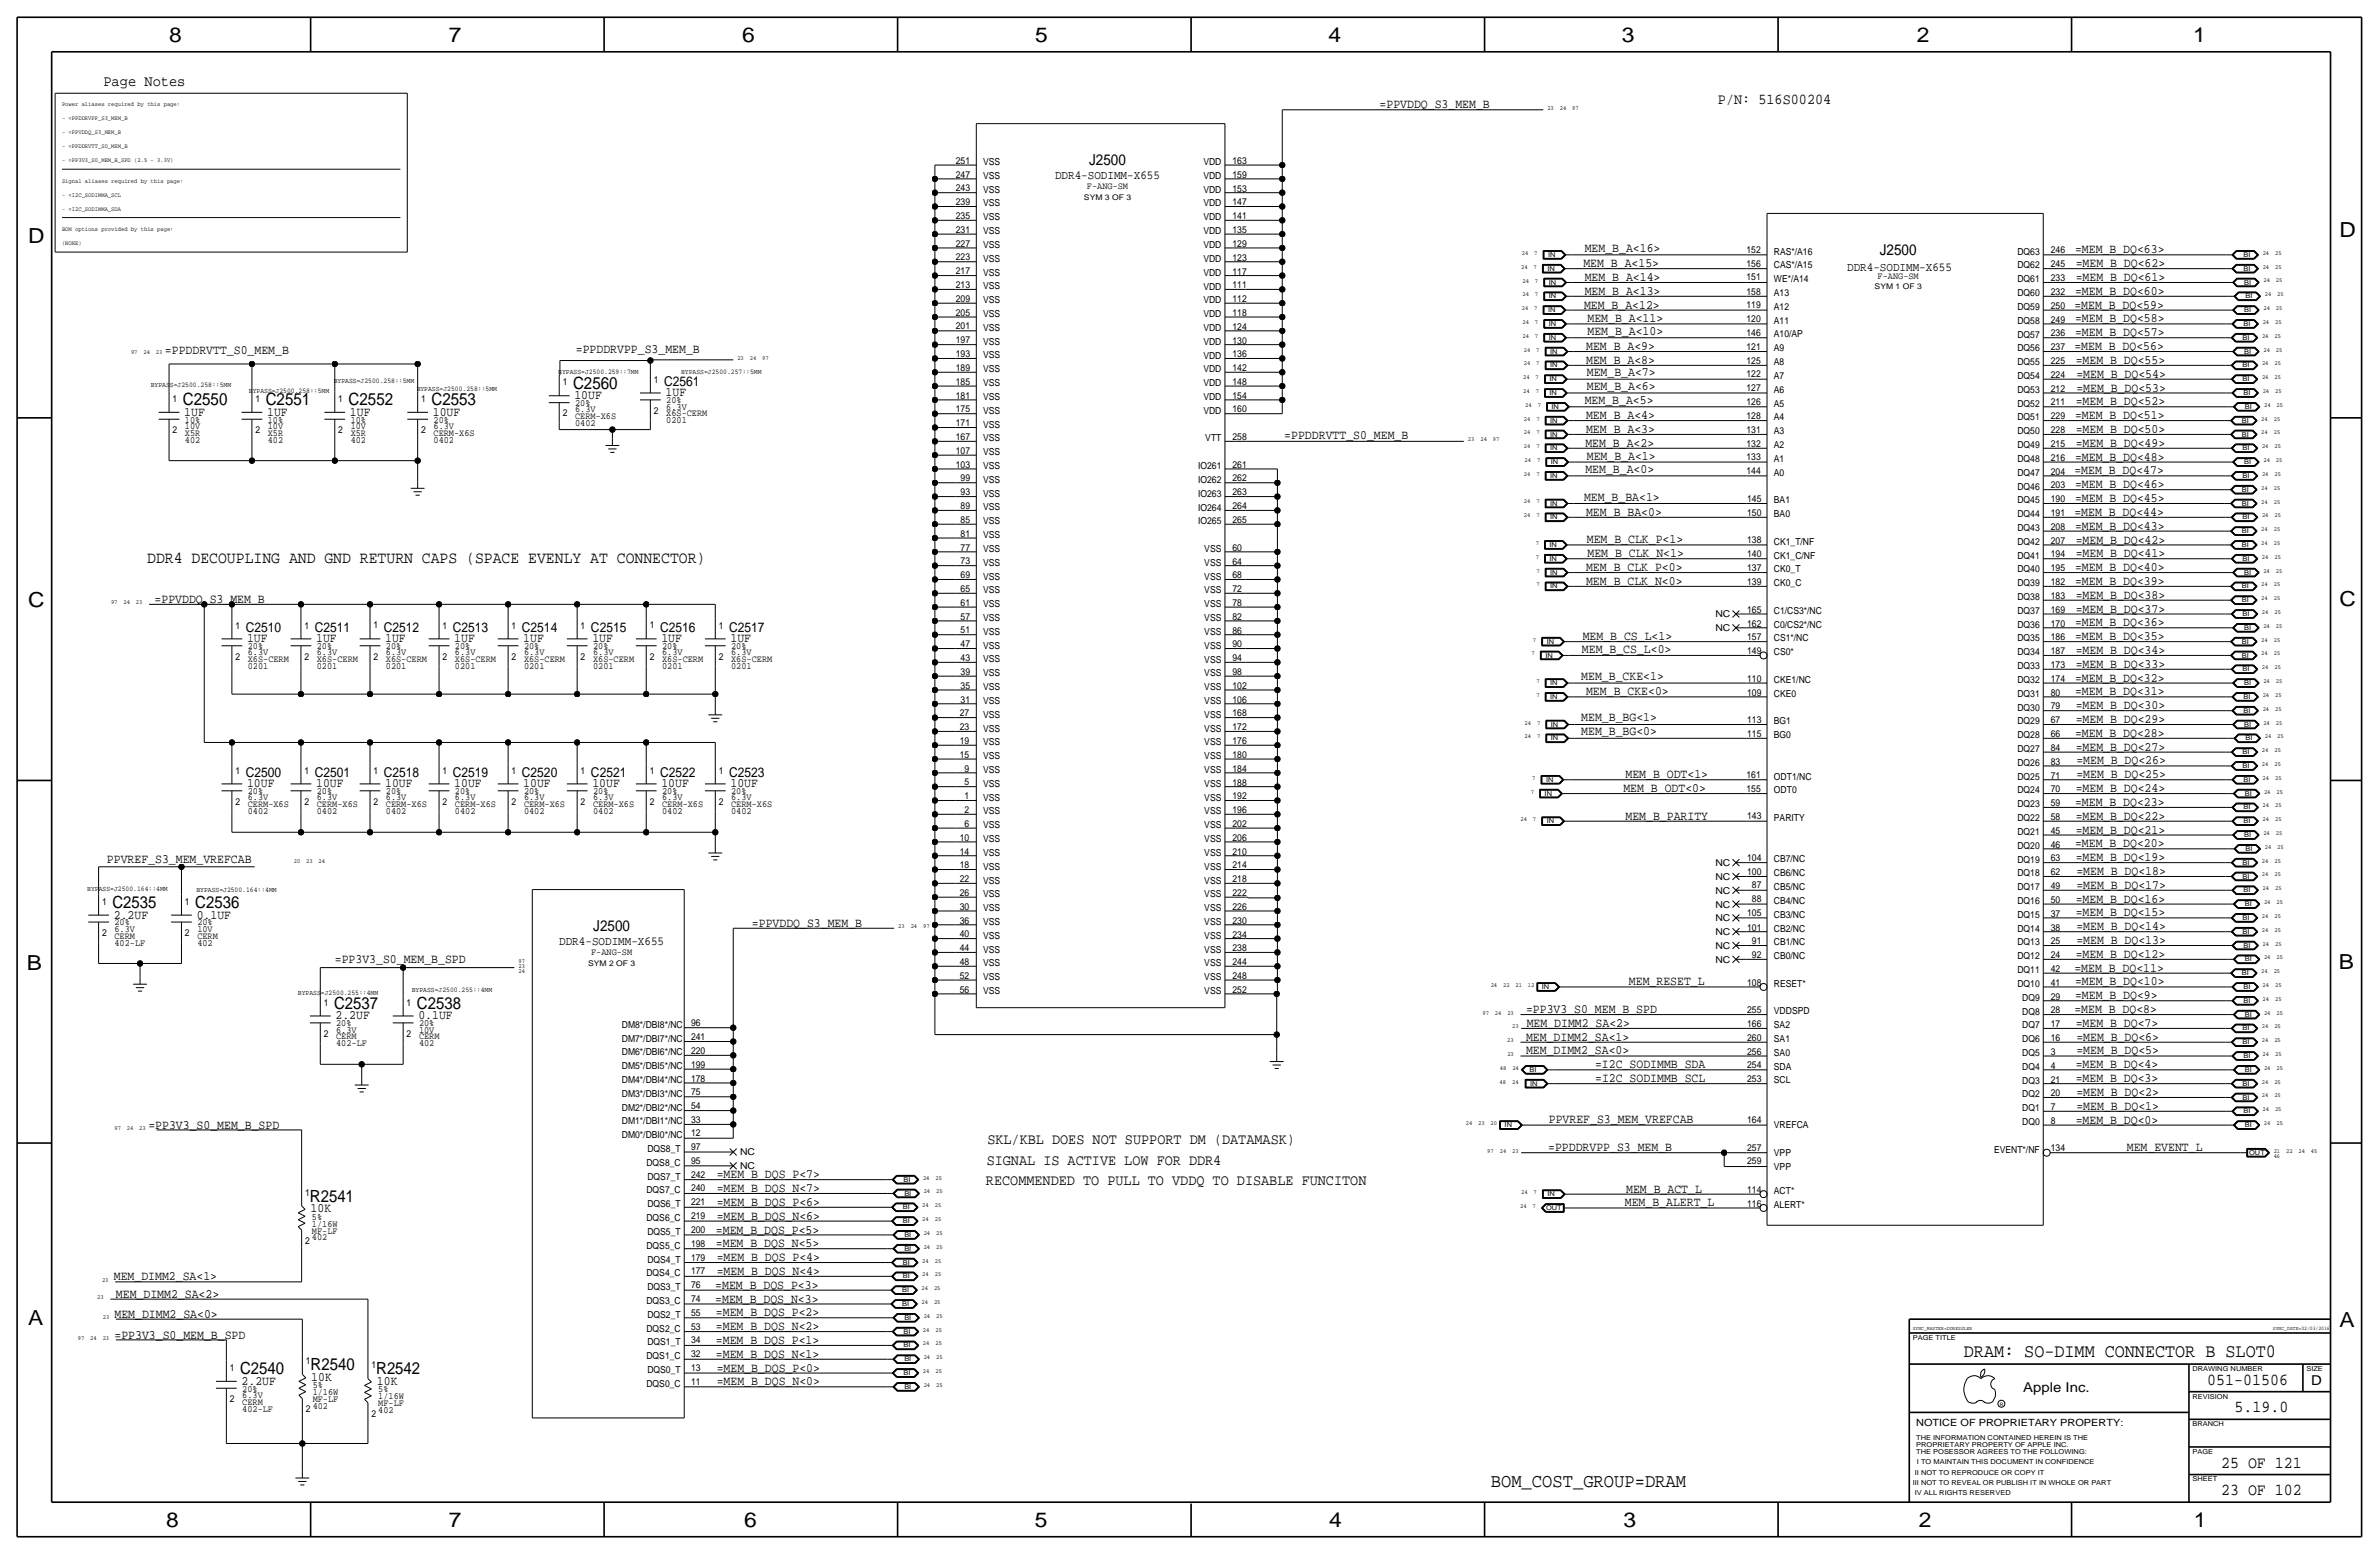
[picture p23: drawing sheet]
<svg xmlns="http://www.w3.org/2000/svg" width="875mm" height="572mm" viewBox="0 0 875 572" stroke-linecap="round" stroke-linejoin="round" font-family="sans-serif">
<defs><g id="words">
<g font-size="7.6">
<text x="62.2" y="15.5">8</text>
<text x="165" y="15.5">7</text>
<text x="273" y="15.5">6</text>
<text x="380.7" y="15.5">5</text>
<text x="488.6" y="15.5">4</text>
<text x="596.6" y="15.5">3</text>
<text x="705.1" y="15.5">2</text>
<text x="806.7" y="15.5">1</text>
<text x="10.4" y="89.4">D</text>
<text x="860.5" y="87.1">D</text>
<text x="10.4" y="223.3">C</text>
<text x="860.5" y="222.8">C</text>
<text x="9.8" y="356.6">B</text>
<text x="860.2" y="356.4">B</text>
<text x="10.4" y="487.4">A</text>
<text x="860.5" y="488.2">A</text>
<text x="61.2" y="561.6">8</text>
<text x="165" y="561.6">7</text>
<text x="273.8" y="561.6">6</text>
<text x="380.7" y="561.6">5</text>
<text x="488.9" y="561.6">4</text>
<text x="597.1" y="561.6">3</text>
<text x="705.8" y="561.6">2</text>
<text x="806.9" y="561.6">1</text>
</g>
<text font-size="7.1" x="548.3" y="546.9">BOM_COST_GROUP=DRAM</text>
<text font-size="6.9" x="722.4" y="499.1">DRAM: SO-DIMM CONNECTOR B SLOT0</text>
<g font-size="6.2">
<text x="210.8" y="143">C2560</text>
<text x="67.3" y="149.1">C2550</text>
<text x="97.7" y="149.1">C2551</text>
<text x="128.2" y="149.1">C2552</text>
<text x="158.7" y="149.1">C2553</text>
<text x="41.4" y="334">C2535</text>
<text x="71.8" y="334">C2536</text>
<text x="122.9" y="371.1">C2537</text>
<text x="153.4" y="371.1">C2538</text>
<text x="114" y="442">R2541</text>
<text x="114.2" y="503.9">R2540</text>
<text x="88.3" y="505.5">C2540</text>
<text x="138.4" y="505.5">R2542</text>
<text x="811.9" y="509.3">051-01506</text>
<text x="821.9" y="519.4">5.19.0</text>
<text x="817" y="539.7">25 OF 121</text>
<text x="817" y="549.9">23 OF 102</text>
</g>
<text font-size="6.1" x="54.2" y="207">DDR4 DECOUPLING AND GND RETURN CAPS (SPACE EVENLY AT CONNECTOR)</text>
<g font-size="5.6">
<text x="38" y="31.8">Page Notes</text>
<text x="631.9" y="38.1">P/N: 516S00204</text>
<text x="400.6" y="60.7">J2500</text>
<text x="691.4" y="93.7">J2500</text>
<text x="218.2" y="342.4">J2500</text>
<text x="363.2" y="420.9">SKL/KBL DOES NOT SUPPORT DM (DATAMASK)</text>
<text x="362.9" y="428.5">SIGNAL IS ACTIVE LOW FOR DDR4</text>
<text x="362.7" y="435.9">RECOMMENDED TO PULL TO VDDQ TO DISABLE FUNCITON</text>
</g>
<g font-size="5">
<text x="244.3" y="142">C2561</text>
<text x="90.4" y="232.4">C2510</text>
<text x="115.8" y="232.4">C2511</text>
<text x="141.2" y="232.4">C2512</text>
<text x="166.6" y="232.4">C2513</text>
<text x="192" y="232.4">C2514</text>
<text x="217.4" y="232.4">C2515</text>
<text x="242.8" y="232.4">C2516</text>
<text x="268.2" y="232.4">C2517</text>
<text x="90.4" y="285.8">C2500</text>
<text x="115.8" y="285.8">C2501</text>
<text x="141.2" y="285.8">C2518</text>
<text x="166.6" y="285.8">C2519</text>
<text x="192" y="285.8">C2520</text>
<text x="217.4" y="285.8">C2521</text>
<text x="242.8" y="285.8">C2522</text>
<text x="268.2" y="285.8">C2523</text>
<text x="850.1" y="509.3">D</text>
<text x="744.2" y="511.8">Apple Inc.</text>
</g>
<g font-size="4.7">
<text x="507.4" y="39.9">=PPVDDQ_S3_MEM_B</text>
<text x="582.9" y="92.7">MEM_B_A&lt;16&gt;</text>
<text x="763.2" y="93.1">=MEM_B_DQ&lt;63&gt;</text>
<text x="582.4" y="98.3">MEM_B_A&lt;15&gt;</text>
<text x="763.5" y="98.3">=MEM_B_DQ&lt;62&gt;</text>
<text x="582.9" y="103.4">MEM_B_A&lt;14&gt;</text>
<text x="763.5" y="103.3">=MEM_B_DQ&lt;61&gt;</text>
<text x="582.6" y="113.5">MEM_B_A&lt;12&gt;</text>
<text x="582.9" y="108.4">MEM_B_A&lt;13&gt;</text>
<text x="763" y="113.5">=MEM_B_DQ&lt;59&gt;</text>
<text x="763.2" y="108.5">=MEM_B_DQ&lt;60&gt;</text>
<text x="583.9" y="118.4">MEM_B_A&lt;11&gt;</text>
<text x="763.2" y="118.5">=MEM_B_DQ&lt;58&gt;</text>
<text x="583.9" y="123.1">MEM_B_A&lt;10&gt;</text>
<text x="763.2" y="123.6">=MEM_B_DQ&lt;57&gt;</text>
<text x="60.7" y="130">=PPDDRVTT_S0_MEM_B</text>
<text x="211.8" y="129.8">=PPDDRVPP_S3_MEM_B</text>
<text x="583.4" y="128.7">MEM_B_A&lt;9&gt;</text>
<text x="763" y="128.7">=MEM_B_DQ&lt;56&gt;</text>
<text x="583.4" y="133.8">MEM_B_A&lt;8&gt;</text>
<text x="763.5" y="133.8">=MEM_B_DQ&lt;55&gt;</text>
<text x="583.6" y="138.4">MEM_B_A&lt;7&gt;</text>
<text x="583.6" y="143.5">MEM_B_A&lt;6&gt;</text>
<text x="763.7" y="138.9">=MEM_B_DQ&lt;54&gt;</text>
<text x="211.3" y="146.8">10UF</text>
<text x="244.8" y="145.8">1UF</text>
<text x="582.9" y="148.6">MEM_B_A&lt;5&gt;</text>
<text x="763.5" y="149.1">=MEM_B_DQ&lt;52&gt;</text>
<text x="763.7" y="144">=MEM_B_DQ&lt;53&gt;</text>
<text x="67.8" y="152.9">1UF</text>
<text x="98.2" y="152.9">1UF</text>
<text x="128.7" y="152.9">1UF</text>
<text x="159.2" y="152.9">10UF</text>
<text x="583.4" y="153.9">MEM_B_A&lt;4&gt;</text>
<text x="763.2" y="154.2">=MEM_B_DQ&lt;51&gt;</text>
<text x="472.4" y="161.5">=PPDDRVTT_S0_MEM_B</text>
<text x="583.4" y="159.3">MEM_B_A&lt;3&gt;</text>
<text x="763.5" y="159.2">=MEM_B_DQ&lt;50&gt;</text>
<text x="583.1" y="164.3">MEM_B_A&lt;2&gt;</text>
<text x="763.5" y="164.3">=MEM_B_DQ&lt;49&gt;</text>
<text x="583.1" y="174">MEM_B_A&lt;0&gt;</text>
<text x="583.7" y="169.3">MEM_B_A&lt;1&gt;</text>
<text x="763.2" y="169.4">=MEM_B_DQ&lt;48&gt;</text>
<text x="763" y="174.4">=MEM_B_DQ&lt;47&gt;</text>
<text x="763.2" y="179.5">=MEM_B_DQ&lt;46&gt;</text>
<text x="582.6" y="184.3">MEM_B_BA&lt;1&gt;</text>
<text x="763.2" y="184.6">=MEM_B_DQ&lt;45&gt;</text>
<text x="583.4" y="189.7">MEM_B_BA&lt;0&gt;</text>
<text x="763" y="189.7">=MEM_B_DQ&lt;44&gt;</text>
<text x="763.2" y="194.8">=MEM_B_DQ&lt;43&gt;</text>
<text x="583.6" y="199.6">MEM_B_CLK_P&lt;1&gt;</text>
<text x="763.5" y="199.9">=MEM_B_DQ&lt;42&gt;</text>
<text x="583.9" y="204.7">MEM_B_CLK_N&lt;1&gt;</text>
<text x="763.5" y="205">=MEM_B_DQ&lt;41&gt;</text>
<text x="583.4" y="210.1">MEM_B_CLK_P&lt;0&gt;</text>
<text x="583.4" y="215.1">MEM_B_CLK_N&lt;0&gt;</text>
<text x="763.2" y="210">=MEM_B_DQ&lt;40&gt;</text>
<text x="763.2" y="215.1">=MEM_B_DQ&lt;39&gt;</text>
<text x="56.8" y="221.7">=PPVDDQ_S3_MEM_B</text>
<text x="763.5" y="220.2">=MEM_B_DQ&lt;38&gt;</text>
<text x="763.5" y="225.3">=MEM_B_DQ&lt;37&gt;</text>
<text x="763.2" y="230.4">=MEM_B_DQ&lt;36&gt;</text>
<text x="90.9" y="236.2">1UF</text>
<text x="116.3" y="236.2">1UF</text>
<text x="141.7" y="236.2">1UF</text>
<text x="167.1" y="236.2">1UF</text>
<text x="192.5" y="236.2">1UF</text>
<text x="217.9" y="236.2">1UF</text>
<text x="243.3" y="236.2">1UF</text>
<text x="268.7" y="236.2">1UF</text>
<text x="582.1" y="235.4">MEM_B_CS_L&lt;1&gt;</text>
<text x="763.2" y="235.4">=MEM_B_DQ&lt;35&gt;</text>
<text x="581.9" y="240">MEM_B_CS_L&lt;0&gt;</text>
<text x="763.5" y="245.6">=MEM_B_DQ&lt;33&gt;</text>
<text x="763.5" y="240.4">=MEM_B_DQ&lt;34&gt;</text>
<text x="581.6" y="249.9">MEM_B_CKE&lt;1&gt;</text>
<text x="763.2" y="250.7">=MEM_B_DQ&lt;32&gt;</text>
<text x="583.4" y="255.8">MEM_B_CKE&lt;0&gt;</text>
<text x="763.2" y="255.7">=MEM_B_DQ&lt;31&gt;</text>
<text x="763.5" y="260.8">=MEM_B_DQ&lt;30&gt;</text>
<text x="581.6" y="265.2">MEM_B_BG&lt;1&gt;</text>
<text x="763.5" y="265.8">=MEM_B_DQ&lt;29&gt;</text>
<text x="581.6" y="270.2">MEM_B_BG&lt;0&gt;</text>
<text x="763.2" y="271">=MEM_B_DQ&lt;28&gt;</text>
<text x="763.5" y="276.1">=MEM_B_DQ&lt;27&gt;</text>
<text x="763.7" y="281.1">=MEM_B_DQ&lt;26&gt;</text>
<text x="597.9" y="286.3">MEM_B_ODT&lt;1&gt;</text>
<text x="763.7" y="286.2">=MEM_B_DQ&lt;25&gt;</text>
<text x="90.9" y="289.6">10UF</text>
<text x="116.3" y="289.6">10UF</text>
<text x="141.7" y="289.6">10UF</text>
<text x="167.1" y="289.6">10UF</text>
<text x="192.5" y="289.6">10UF</text>
<text x="217.9" y="289.6">10UF</text>
<text x="243.3" y="289.6">10UF</text>
<text x="268.7" y="289.6">10UF</text>
<text x="597.1" y="291.3">MEM_B_ODT&lt;0&gt;</text>
<text x="763.5" y="291.3">=MEM_B_DQ&lt;24&gt;</text>
<text x="763.2" y="296.4">=MEM_B_DQ&lt;23&gt;</text>
<text x="597.9" y="301.5">MEM_B_PARITY</text>
<text x="763.5" y="301.5">=MEM_B_DQ&lt;22&gt;</text>
<text x="763.2" y="311.6">=MEM_B_DQ&lt;20&gt;</text>
<text x="763.5" y="306.5">=MEM_B_DQ&lt;21&gt;</text>
<text x="39.3" y="317.5">PPVREF_S3_MEM_VREFCAB</text>
<text x="763.5" y="316.7">=MEM_B_DQ&lt;19&gt;</text>
<text x="763.7" y="321.8">=MEM_B_DQ&lt;18&gt;</text>
<text x="763.7" y="326.8">=MEM_B_DQ&lt;17&gt;</text>
<text x="763.5" y="331.9">=MEM_B_DQ&lt;16&gt;</text>
<text x="41.9" y="337.8">2.2UF</text>
<text x="72.3" y="337.8">0.1UF</text>
<text x="276.6" y="340.9">=PPVDDQ_S3_MEM_B</text>
<text x="763.5" y="337">=MEM_B_DQ&lt;15&gt;</text>
<text x="763.7" y="342.1">=MEM_B_DQ&lt;14&gt;</text>
<text x="763.7" y="347.2">=MEM_B_DQ&lt;13&gt;</text>
<text x="763.5" y="352.2">=MEM_B_DQ&lt;12&gt;</text>
<text x="123.1" y="354.3">=PP3V3_S0_MEM_B_SPD</text>
<text x="763" y="357.3">=MEM_B_DQ&lt;11&gt;</text>
<text x="599.1" y="362.4">MEM_RESET_L</text>
<text x="763.2" y="362.4">=MEM_B_DQ&lt;10&gt;</text>
<text x="763.2" y="367.5">=MEM_B_DQ&lt;9&gt;</text>
<text x="123.4" y="374.9">2.2UF</text>
<text x="153.9" y="374.9">0.1UF</text>
<text x="561.3" y="372.6">=PP3V3_S0_MEM_B_SPD</text>
<text x="561.5" y="377.7">MEM_DIMM2_SA&lt;2&gt;</text>
<text x="763" y="372.5">=MEM_B_DQ&lt;8&gt;</text>
<text x="763.5" y="377.6">=MEM_B_DQ&lt;7&gt;</text>
<text x="561.3" y="382.8">MEM_DIMM2_SA&lt;1&gt;</text>
<text x="763.7" y="382.7">=MEM_B_DQ&lt;6&gt;</text>
<text x="561.3" y="387.8">MEM_DIMM2_SA&lt;0&gt;</text>
<text x="763.7" y="387.8">=MEM_B_DQ&lt;5&gt;</text>
<text x="586.7" y="392.9">=I2C_SODIMMB_SDA</text>
<text x="763.5" y="392.9">=MEM_B_DQ&lt;4&gt;</text>
<text x="586.7" y="397.9">=I2C_SODIMMB_SCL</text>
<text x="763.5" y="398">=MEM_B_DQ&lt;3&gt;</text>
<text x="763.7" y="403">=MEM_B_DQ&lt;2&gt;</text>
<text x="569.7" y="412.9">PPVREF_S3_MEM_VREFCAB</text>
<text x="763.5" y="413.2">=MEM_B_DQ&lt;0&gt;</text>
<text x="763.7" y="408.1">=MEM_B_DQ&lt;1&gt;</text>
<text x="54.6" y="415">=PP3V3_S0_MEM_B_SPD</text>
<text x="569.4" y="423.3">=PPDDRVPP_S3_MEM_B</text>
<text x="782.3" y="423.4">MEM_EVENT_L</text>
<text x="263.6" y="433.3">=MEM_B_DQS_P&lt;7&gt;</text>
<text x="263.6" y="438.4">=MEM_B_DQS_N&lt;7&gt;</text>
<text x="263.6" y="443.5">=MEM_B_DQS_P&lt;6&gt;</text>
<text x="597.6" y="443.6">MEM_B_ALERT_L</text>
<text x="598.1" y="438.6">MEM_B_ACT_L</text>
<text x="114.2" y="445.8">10K</text>
<text x="263.6" y="448.6">=MEM_B_DQS_N&lt;6&gt;</text>
<text x="263.4" y="453.6">=MEM_B_DQS_P&lt;5&gt;</text>
<text x="263.4" y="458.7">=MEM_B_DQS_N&lt;5&gt;</text>
<text x="263.6" y="463.8">=MEM_B_DQS_P&lt;4&gt;</text>
<text x="41.9" y="470.9">MEM_DIMM2_SA&lt;1&gt;</text>
<text x="263.1" y="474">=MEM_B_DQS_P&lt;3&gt;</text>
<text x="263.6" y="468.9">=MEM_B_DQS_N&lt;4&gt;</text>
<text x="42.6" y="477.3">MEM_DIMM2_SA&lt;2&gt;</text>
<text x="263.1" y="479">=MEM_B_DQS_N&lt;3&gt;</text>
<text x="42.1" y="484.6">MEM_DIMM2_SA&lt;0&gt;</text>
<text x="263.4" y="484.1">=MEM_B_DQS_P&lt;2&gt;</text>
<text x="263.4" y="489.2">=MEM_B_DQS_N&lt;2&gt;</text>
<text x="42.1" y="492.3">=PP3V3_S0_MEM_B_SPD</text>
<text x="263.4" y="494.3">=MEM_B_DQS_P&lt;1&gt;</text>
<text x="263.4" y="499.4">=MEM_B_DQS_N&lt;1&gt;</text>
<text x="88.8" y="509.3">2.2UF</text>
<text x="114.5" y="507.7">10K</text>
<text x="138.6" y="509.3">10K</text>
<text x="263.6" y="504.4">=MEM_B_DQS_P&lt;0&gt;</text>
<text x="263.6" y="509.5">=MEM_B_DQS_N&lt;0&gt;</text>
</g>
<g font-size="4.5">
<text x="388.1" y="65.8">DDR4-SODIMM-X655</text>
<text x="679.4" y="99.6">DDR4-SODIMM-X655</text>
<text x="205.7" y="347.5">DDR4-SODIMM-X655</text>
</g>
<text font-size="3.7" x="704.8" y="524.5">NOTICE OF PROPRIETARY PROPERTY:</text>
<g font-size="3.5">
<text x="351.6" y="60.2">251</text>
<text x="351.6" y="65.3">247</text>
<text x="361.6" y="60.7">VSS</text>
<text x="361.6" y="65.8">VSS</text>
<text x="442.6" y="60.7">VDD</text>
<text x="442.6" y="65.8">VDD</text>
<text x="453.3" y="60.3">163</text>
<text x="453.3" y="65.4">159</text>
<text x="351.6" y="70.4">243</text>
<text x="361.6" y="70.9">VSS</text>
<text x="399.8" y="69.6">F-ANG-SM</text>
<text x="442.6" y="70.9">VDD</text>
<text x="453.3" y="70.5">153</text>
<text x="351.6" y="75.4">239</text>
<text x="361.6" y="75.9">VSS</text>
<text x="442.6" y="75.9">VDD</text>
<text x="453.3" y="75.6">147</text>
<text x="351.6" y="80.5">235</text>
<text x="361.6" y="81">VSS</text>
<text x="442.6" y="81">VDD</text>
<text x="453.3" y="80.7">141</text>
<text x="351.6" y="85.6">231</text>
<text x="361.6" y="86.1">VSS</text>
<text x="442.6" y="86.1">VDD</text>
<text x="453.3" y="85.7">135</text>
<text x="351.6" y="90.7">227</text>
<text x="351.6" y="95.8">223</text>
<text x="361.6" y="91.2">VSS</text>
<text x="442.6" y="91.2">VDD</text>
<text x="453.3" y="90.8">129</text>
<text x="453.3" y="95.9">123</text>
<text x="642.4" y="93">152</text>
<text x="652.5" y="93.6">RAS*/A16</text>
<text x="742" y="93.7">DQ63</text>
<text x="754.3" y="93.2">246</text>
<text x="351.6" y="100.8">217</text>
<text x="361.6" y="96.3">VSS</text>
<text x="361.6" y="101.3">VSS</text>
<text x="442.6" y="101.3">VDD</text>
<text x="442.6" y="96.3">VDD</text>
<text x="453.3" y="101">117</text>
<text x="642.4" y="98.1">156</text>
<text x="652.5" y="98.7">CAS*/A15</text>
<text x="742" y="98.7">DQ62</text>
<text x="754.3" y="98.3">245</text>
<text x="351.6" y="105.9">213</text>
<text x="361.6" y="106.4">VSS</text>
<text x="442.6" y="106.5">VDD</text>
<text x="453.3" y="106.1">111</text>
<text x="642.4" y="103.1">151</text>
<text x="652.5" y="103.8">WE*/A14</text>
<text x="690.6" y="102.6">F-ANG-SM</text>
<text x="742" y="103.9">DQ61</text>
<text x="754.3" y="103.4">233</text>
<text x="351.6" y="111">209</text>
<text x="361.6" y="111.5">VSS</text>
<text x="442.6" y="111.5">VDD</text>
<text x="453.3" y="111.1">112</text>
<text x="642.4" y="108.3">158</text>
<text x="642.4" y="113.4">119</text>
<text x="652.5" y="113.9">A12</text>
<text x="652.5" y="108.9">A13</text>
<text x="742" y="114">DQ59</text>
<text x="742" y="108.9">DQ60</text>
<text x="754.3" y="108.5">232</text>
<text x="754.3" y="113.5">250</text>
<text x="351.6" y="116.1">205</text>
<text x="361.6" y="116.6">VSS</text>
<text x="442.6" y="116.6">VDD</text>
<text x="453.3" y="116.2">118</text>
<text x="642.4" y="118.5">120</text>
<text x="652.5" y="119">A11</text>
<text x="742" y="119.1">DQ58</text>
<text x="754.3" y="118.6">249</text>
<text x="351.6" y="121.2">201</text>
<text x="361.6" y="121.7">VSS</text>
<text x="442.6" y="121.7">VDD</text>
<text x="453.3" y="121.3">124</text>
<text x="642.4" y="123.6">146</text>
<text x="652.5" y="124.1">A10/AP</text>
<text x="742" y="124.1">DQ57</text>
<text x="754.3" y="123.7">236</text>
<text x="351.6" y="126.3">197</text>
<text x="351.6" y="131.3">193</text>
<text x="361.6" y="126.8">VSS</text>
<text x="361.6" y="131.8">VSS</text>
<text x="442.6" y="126.7">VDD</text>
<text x="442.6" y="131.9">VDD</text>
<text x="453.3" y="126.4">130</text>
<text x="453.3" y="131.3">136</text>
<text x="642.4" y="128.6">121</text>
<text x="652.5" y="129.2">A9</text>
<text x="742" y="129.2">DQ56</text>
<text x="754.3" y="128.8">237</text>
<text x="351.6" y="136.4">189</text>
<text x="361.6" y="136.9">VSS</text>
<text x="442.6" y="137">VDD</text>
<text x="453.3" y="136.4">142</text>
<text x="642.4" y="133.7">125</text>
<text x="652.5" y="134.3">A8</text>
<text x="742" y="134.4">DQ55</text>
<text x="754.3" y="133.9">225</text>
<text x="207" y="141.7">1</text>
<text x="240.5" y="140.7">1</text>
<text x="351.6" y="141.5">185</text>
<text x="361.6" y="142">VSS</text>
<text x="442.6" y="142">VDD</text>
<text x="453.3" y="141.5">148</text>
<text x="642.4" y="138.8">122</text>
<text x="642.4" y="143.9">127</text>
<text x="652.5" y="139.4">A7</text>
<text x="742" y="139.4">DQ54</text>
<text x="754.3" y="139">224</text>
<text x="63.4" y="147.8">1</text>
<text x="93.9" y="147.8">1</text>
<text x="124.4" y="147.8">1</text>
<text x="154.9" y="147.8">1</text>
<text x="211.5" y="149.4">20%</text>
<text x="245.1" y="148.3">20%</text>
<text x="351.6" y="146.6">181</text>
<text x="361.6" y="147.1">VSS</text>
<text x="442.6" y="147.1">VDD</text>
<text x="453.3" y="146.6">154</text>
<text x="642.4" y="149">126</text>
<text x="652.5" y="149.5">A5</text>
<text x="652.5" y="144.4">A6</text>
<text x="742" y="149.5">DQ52</text>
<text x="742" y="144.5">DQ53</text>
<text x="754.3" y="144">212</text>
<text x="754.3" y="149.1">211</text>
<text x="68" y="155.4">10%</text>
<text x="98.5" y="155.4">10%</text>
<text x="129" y="155.4">10%</text>
<text x="159.5" y="155.4">20%</text>
<text x="207" y="153.2">2</text>
<text x="211.5" y="151.6">6.3V</text>
<text x="211.5" y="154.2">CERM-X6S</text>
<text x="240.5" y="152.1">2</text>
<text x="245.1" y="155.7">0201</text>
<text x="245.1" y="153.2">X6S-CERM</text>
<text x="245.1" y="150.6">6.3V</text>
<text x="351.6" y="151.7">175</text>
<text x="361.6" y="152.2">VSS</text>
<text x="442.6" y="152.2">VDD</text>
<text x="453.3" y="151.6">160</text>
<text x="642.4" y="154">128</text>
<text x="652.5" y="154.6">A4</text>
<text x="742" y="154.6">DQ51</text>
<text x="754.3" y="154.2">229</text>
<text x="63.4" y="159.3">2</text>
<text x="68" y="157.7">10V</text>
<text x="68" y="160.3">X5R</text>
<text x="93.9" y="159.3">2</text>
<text x="98.5" y="160.3">X5R</text>
<text x="98.5" y="157.7">10V</text>
<text x="124.4" y="159.3">2</text>
<text x="129" y="160.3">X5R</text>
<text x="129" y="157.7">10V</text>
<text x="154.9" y="159.3">2</text>
<text x="159.5" y="160.3">CERM-X6S</text>
<text x="159.5" y="157.7">6.3V</text>
<text x="211.5" y="156.7">0402</text>
<text x="351.6" y="156.7">171</text>
<text x="351.6" y="161.8">167</text>
<text x="361.6" y="157.2">VSS</text>
<text x="453.3" y="161.8">258</text>
<text x="642.4" y="159.1">131</text>
<text x="652.5" y="159.7">A3</text>
<text x="742" y="159.7">DQ50</text>
<text x="754.3" y="159.3">228</text>
<text x="68" y="162.8">402</text>
<text x="98.5" y="162.8">402</text>
<text x="129" y="162.8">402</text>
<text x="159.5" y="162.8">0402</text>
<text x="351.6" y="166.9">107</text>
<text x="361.6" y="167.4">VSS</text>
<text x="361.6" y="162.3">VSS</text>
<text x="443.3" y="162.4">VTT</text>
<text x="642.4" y="164.2">132</text>
<text x="652.5" y="164.8">A2</text>
<text x="742" y="164.8">DQ49</text>
<text x="754.3" y="164.4">215</text>
<text x="351.6" y="172">103</text>
<text x="361.6" y="172.5">VSS</text>
<text x="440.7" y="172.5">IO261</text>
<text x="453.3" y="172">261</text>
<text x="642.4" y="169.3">133</text>
<text x="652.5" y="169.8">A1</text>
<text x="742" y="169.9">DQ48</text>
<text x="754.3" y="169.4">216</text>
<text x="353.3" y="177.1">99</text>
<text x="361.6" y="177.6">VSS</text>
<text x="440.7" y="177.6">IO262</text>
<text x="453.3" y="177">262</text>
<text x="642.4" y="174.4">144</text>
<text x="652.5" y="174.9">A0</text>
<text x="742" y="174.9">DQ47</text>
<text x="754.3" y="174.5">204</text>
<text x="754.3" y="179.6">203</text>
<text x="353.3" y="182.2">93</text>
<text x="361.6" y="182.6">VSS</text>
<text x="440.7" y="182.7">IO263</text>
<text x="453.3" y="182.1">263</text>
<text x="642.6" y="184.5">145</text>
<text x="652.5" y="185.2">BA1</text>
<text x="742" y="185.1">DQ45</text>
<text x="742" y="180">DQ46</text>
<text x="754.3" y="184.7">190</text>
<text x="353.3" y="187.2">89</text>
<text x="361.6" y="187.7">VSS</text>
<text x="440.7" y="187.8">IO264</text>
<text x="453.3" y="187.2">264</text>
<text x="642.6" y="189.6">150</text>
<text x="652.5" y="190.2">BA0</text>
<text x="742" y="190.2">DQ44</text>
<text x="754.3" y="189.8">191</text>
<text x="353.3" y="192.3">85</text>
<text x="353.3" y="197.4">81</text>
<text x="361.6" y="192.8">VSS</text>
<text x="361.6" y="197.9">VSS</text>
<text x="440.7" y="192.8">IO265</text>
<text x="453.3" y="192.3">265</text>
<text x="742" y="195.3">DQ43</text>
<text x="754.3" y="194.9">208</text>
<text x="353.3" y="202.5">77</text>
<text x="361.6" y="203">VSS</text>
<text x="443" y="203">VSS</text>
<text x="453.3" y="202.5">60</text>
<text x="642.6" y="199.7">138</text>
<text x="652.5" y="200.3">CK1_T/NF</text>
<text x="742" y="200.4">DQ42</text>
<text x="754.3" y="199.9">207</text>
<text x="353.3" y="207.6">73</text>
<text x="361.6" y="208">VSS</text>
<text x="443" y="208.1">VSS</text>
<text x="453.3" y="207.6">64</text>
<text x="642.6" y="204.8">140</text>
<text x="642.6" y="209.9">137</text>
<text x="652.5" y="205.4">CK1_C/NF</text>
<text x="742" y="205.4">DQ41</text>
<text x="754.3" y="205">194</text>
<text x="353.3" y="212.6">69</text>
<text x="361.6" y="213.1">VSS</text>
<text x="443" y="213.2">VSS</text>
<text x="453.3" y="212.7">68</text>
<text x="642.6" y="215">139</text>
<text x="652.5" y="215.6">CK0_C</text>
<text x="652.5" y="210.5">CK0_T</text>
<text x="742" y="215.6">DQ39</text>
<text x="742" y="210.5">DQ40</text>
<text x="754.3" y="210.1">195</text>
<text x="754.3" y="215.2">182</text>
<text x="353.3" y="217.7">65</text>
<text x="361.6" y="218.2">VSS</text>
<text x="443" y="218.2">VSS</text>
<text x="453.3" y="217.8">72</text>
<text x="742" y="220.7">DQ38</text>
<text x="754.3" y="220.3">183</text>
<text x="353.3" y="222.8">61</text>
<text x="353.3" y="227.9">57</text>
<text x="361.6" y="223.3">VSS</text>
<text x="443" y="223.3">VSS</text>
<text x="453.3" y="222.8">78</text>
<text x="453.3" y="227.9">82</text>
<text x="631" y="227.1">NC</text>
<text x="642.6" y="225.4">165</text>
<text x="652.5" y="225.7">C1/CS3*/NC</text>
<text x="742" y="225.7">DQ37</text>
<text x="754.3" y="225.3">169</text>
<text x="86.6" y="231.1">1</text>
<text x="112" y="231.1">1</text>
<text x="137.4" y="231.1">1</text>
<text x="162.8" y="231.1">1</text>
<text x="188.2" y="231.1">1</text>
<text x="213.6" y="231.1">1</text>
<text x="239" y="231.1">1</text>
<text x="264.4" y="231.1">1</text>
<text x="353.3" y="233">51</text>
<text x="361.6" y="228.4">VSS</text>
<text x="361.6" y="233.5">VSS</text>
<text x="443" y="233.5">VSS</text>
<text x="443" y="228.4">VSS</text>
<text x="453.3" y="233">86</text>
<text x="631" y="232.2">NC</text>
<text x="642.6" y="230.5">162</text>
<text x="652.5" y="230.8">C0/CS2*/NC</text>
<text x="742" y="230.8">DQ36</text>
<text x="754.3" y="230.4">170</text>
<text x="91.1" y="238.8">20%</text>
<text x="116.5" y="238.8">20%</text>
<text x="141.9" y="238.8">20%</text>
<text x="167.3" y="238.8">20%</text>
<text x="192.7" y="238.8">20%</text>
<text x="218.1" y="238.8">20%</text>
<text x="243.5" y="238.8">20%</text>
<text x="268.9" y="238.8">20%</text>
<text x="353.3" y="238">47</text>
<text x="361.6" y="238.5">VSS</text>
<text x="443" y="238.6">VSS</text>
<text x="453.3" y="238.1">90</text>
<text x="642.6" y="235.6">157</text>
<text x="652.5" y="235.9">CS1*/NC</text>
<text x="742" y="235.9">DQ35</text>
<text x="754.3" y="235.5">186</text>
<text x="86.6" y="242.6">2</text>
<text x="91.1" y="243.6">X6S-CERM</text>
<text x="91.1" y="241">6.3V</text>
<text x="112" y="242.6">2</text>
<text x="116.5" y="243.6">X6S-CERM</text>
<text x="116.5" y="241">6.3V</text>
<text x="137.4" y="242.6">2</text>
<text x="141.9" y="243.6">X6S-CERM</text>
<text x="141.9" y="241">6.3V</text>
<text x="162.8" y="242.6">2</text>
<text x="167.3" y="243.6">X6S-CERM</text>
<text x="167.3" y="241">6.3V</text>
<text x="188.2" y="242.6">2</text>
<text x="192.7" y="243.6">X6S-CERM</text>
<text x="192.7" y="241">6.3V</text>
<text x="213.6" y="242.6">2</text>
<text x="218.1" y="243.6">X6S-CERM</text>
<text x="218.1" y="241">6.3V</text>
<text x="239" y="242.6">2</text>
<text x="243.5" y="243.6">X6S-CERM</text>
<text x="243.5" y="241">6.3V</text>
<text x="264.4" y="242.6">2</text>
<text x="268.9" y="243.6">X6S-CERM</text>
<text x="268.9" y="241">6.3V</text>
<text x="353.3" y="243.1">43</text>
<text x="361.6" y="243.6">VSS</text>
<text x="443" y="243.6">VSS</text>
<text x="453.3" y="243.2">94</text>
<text x="642.6" y="240.6">149</text>
<text x="652.5" y="241">CS0*</text>
<text x="742" y="241">DQ34</text>
<text x="754.3" y="240.6">187</text>
<text x="754.3" y="245.7">173</text>
<text x="91.1" y="246.1">0201</text>
<text x="116.5" y="246.1">0201</text>
<text x="141.9" y="246.1">0201</text>
<text x="167.3" y="246.1">0201</text>
<text x="192.7" y="246.1">0201</text>
<text x="218.1" y="246.1">0201</text>
<text x="243.5" y="246.1">0201</text>
<text x="268.9" y="246.1">0201</text>
<text x="353.3" y="248.2">39</text>
<text x="361.6" y="248.7">VSS</text>
<text x="443" y="248.7">VSS</text>
<text x="453.3" y="248.3">98</text>
<text x="642.6" y="250.8">110</text>
<text x="652.5" y="251.1">CKE1/NC</text>
<text x="742" y="251.2">DQ32</text>
<text x="742" y="246.1">DQ33</text>
<text x="754.3" y="250.7">174</text>
<text x="353.3" y="253.3">35</text>
<text x="361.6" y="253.8">VSS</text>
<text x="443" y="253.8">VSS</text>
<text x="453.3" y="253.3">102</text>
<text x="642.6" y="255.9">109</text>
<text x="652.5" y="256.2">CKE0</text>
<text x="742" y="256.2">DQ31</text>
<text x="754.3" y="255.8">80</text>
<text x="353.1" y="263.5">27</text>
<text x="353.3" y="258.4">31</text>
<text x="361.6" y="258.9">VSS</text>
<text x="361.6" y="263.9">VSS</text>
<text x="443" y="258.9">VSS</text>
<text x="443" y="264">VSS</text>
<text x="453.3" y="258.4">106</text>
<text x="453.3" y="263.5">168</text>
<text x="742" y="261.3">DQ30</text>
<text x="754.3" y="260.9">79</text>
<text x="353.1" y="268.5">23</text>
<text x="361.6" y="269">VSS</text>
<text x="443" y="269">VSS</text>
<text x="453.3" y="268.6">172</text>
<text x="642.6" y="265.8">113</text>
<text x="652.5" y="266.4">BG1</text>
<text x="742" y="266.4">DQ29</text>
<text x="754.3" y="266">67</text>
<text x="353.1" y="273.6">19</text>
<text x="361.6" y="274.1">VSS</text>
<text x="443" y="274.1">VSS</text>
<text x="453.3" y="273.7">176</text>
<text x="642.6" y="270.9">115</text>
<text x="652.5" y="271.5">BG0</text>
<text x="742" y="271.5">DQ28</text>
<text x="754.3" y="271.1">66</text>
<text x="353.1" y="278.7">15</text>
<text x="361.6" y="279.2">VSS</text>
<text x="443" y="279.2">VSS</text>
<text x="453.3" y="278.7">180</text>
<text x="742" y="281.6">DQ26</text>
<text x="742" y="276.6">DQ27</text>
<text x="754.3" y="276.2">84</text>
<text x="754.3" y="281.2">83</text>
<text x="86.6" y="284.5">1</text>
<text x="112" y="284.5">1</text>
<text x="137.4" y="284.5">1</text>
<text x="162.8" y="284.5">1</text>
<text x="188.2" y="284.5">1</text>
<text x="213.6" y="284.5">1</text>
<text x="239" y="284.5">1</text>
<text x="264.4" y="284.5">1</text>
<text x="354.8" y="283.8">9</text>
<text x="361.6" y="284.3">VSS</text>
<text x="443" y="284.3">VSS</text>
<text x="453.3" y="283.8">184</text>
<text x="642.4" y="286">161</text>
<text x="652.5" y="286.7">ODT1/NC</text>
<text x="742" y="286.7">DQ25</text>
<text x="754.3" y="286.3">71</text>
<text x="91.1" y="292.1">20%</text>
<text x="116.5" y="292.1">20%</text>
<text x="141.9" y="292.1">20%</text>
<text x="167.3" y="292.1">20%</text>
<text x="192.7" y="292.1">20%</text>
<text x="218.1" y="292.1">20%</text>
<text x="243.5" y="292.1">20%</text>
<text x="268.9" y="292.1">20%</text>
<text x="354.8" y="288.9">5</text>
<text x="354.8" y="293.9">1</text>
<text x="361.6" y="289.4">VSS</text>
<text x="443" y="289.4">VSS</text>
<text x="453.3" y="288.9">188</text>
<text x="453.3" y="294">192</text>
<text x="642.4" y="291.1">155</text>
<text x="652.5" y="291.8">ODT0</text>
<text x="742" y="291.8">DQ24</text>
<text x="754.3" y="291.4">70</text>
<text x="86.6" y="295.9">2</text>
<text x="91.1" y="296.9">CERM-X6S</text>
<text x="91.1" y="299.5">0402</text>
<text x="91.1" y="294.4">6.3V</text>
<text x="112" y="295.9">2</text>
<text x="116.5" y="299.5">0402</text>
<text x="116.5" y="296.9">CERM-X6S</text>
<text x="116.5" y="294.4">6.3V</text>
<text x="137.4" y="295.9">2</text>
<text x="141.9" y="299.5">0402</text>
<text x="141.9" y="296.9">CERM-X6S</text>
<text x="141.9" y="294.4">6.3V</text>
<text x="162.8" y="295.9">2</text>
<text x="167.3" y="299.5">0402</text>
<text x="167.3" y="296.9">CERM-X6S</text>
<text x="167.3" y="294.4">6.3V</text>
<text x="188.2" y="295.9">2</text>
<text x="192.7" y="299.5">0402</text>
<text x="192.7" y="296.9">CERM-X6S</text>
<text x="192.7" y="294.4">6.3V</text>
<text x="213.6" y="295.9">2</text>
<text x="218.1" y="299.5">0402</text>
<text x="218.1" y="296.9">CERM-X6S</text>
<text x="218.1" y="294.4">6.3V</text>
<text x="239" y="295.9">2</text>
<text x="243.5" y="299.5">0402</text>
<text x="243.5" y="296.9">CERM-X6S</text>
<text x="243.5" y="294.4">6.3V</text>
<text x="264.4" y="295.9">2</text>
<text x="268.9" y="299.5">0402</text>
<text x="268.9" y="296.9">CERM-X6S</text>
<text x="268.9" y="294.4">6.3V</text>
<text x="354.8" y="299">2</text>
<text x="361.6" y="294.4">VSS</text>
<text x="361.6" y="299.5">VSS</text>
<text x="443" y="294.4">VSS</text>
<text x="443" y="299.5">VSS</text>
<text x="453.3" y="299.1">196</text>
<text x="742" y="296.9">DQ23</text>
<text x="754.3" y="296.5">59</text>
<text x="354.8" y="304.1">6</text>
<text x="361.6" y="304.6">VSS</text>
<text x="443" y="304.6">VSS</text>
<text x="453.3" y="304.2">202</text>
<text x="642.6" y="301.2">143</text>
<text x="652.5" y="301.9">PARITY</text>
<text x="742" y="302">DQ22</text>
<text x="754.3" y="301.6">58</text>
<text x="353.1" y="309.2">10</text>
<text x="361.6" y="309.7">VSS</text>
<text x="443" y="309.7">VSS</text>
<text x="453.3" y="309.2">206</text>
<text x="742" y="307.1">DQ21</text>
<text x="754.3" y="306.6">45</text>
<text x="754.3" y="311.7">46</text>
<text x="353.1" y="314.3">14</text>
<text x="361.6" y="314.8">VSS</text>
<text x="443" y="314.8">VSS</text>
<text x="453.3" y="314.3">210</text>
<text x="642.6" y="316.6">104</text>
<text x="652.5" y="317.2">CB7/NC</text>
<text x="742" y="317.2">DQ19</text>
<text x="742" y="312.1">DQ20</text>
<text x="754.3" y="316.8">63</text>
<text x="353.1" y="319.3">18</text>
<text x="361.6" y="319.8">VSS</text>
<text x="443" y="319.8">VSS</text>
<text x="453.3" y="319.4">214</text>
<text x="631" y="318.5">NC</text>
<text x="631" y="323.6">NC</text>
<text x="642.6" y="321.7">100</text>
<text x="652.5" y="322.2">CB6/NC</text>
<text x="742" y="322.3">DQ18</text>
<text x="754.3" y="321.9">62</text>
<text x="353.1" y="324.4">22</text>
<text x="353.1" y="329.5">26</text>
<text x="361.6" y="324.9">VSS</text>
<text x="443" y="324.9">VSS</text>
<text x="453.3" y="324.5">218</text>
<text x="453.3" y="329.6">222</text>
<text x="631" y="328.7">NC</text>
<text x="644.4" y="326.7">87</text>
<text x="652.5" y="327.3">CB5/NC</text>
<text x="742" y="327.4">DQ17</text>
<text x="754.3" y="327">49</text>
<text x="37.5" y="332.7">1</text>
<text x="68" y="332.7">1</text>
<text x="353.1" y="334.6">30</text>
<text x="361.6" y="330">VSS</text>
<text x="361.6" y="335.1">VSS</text>
<text x="443" y="330">VSS</text>
<text x="443" y="335.1">VSS</text>
<text x="453.3" y="334.6">226</text>
<text x="631" y="333.8">NC</text>
<text x="644.4" y="331.8">88</text>
<text x="652.5" y="332.4">CB4/NC</text>
<text x="742" y="332.5">DQ16</text>
<text x="754.3" y="332">50</text>
<text x="42.1" y="340.4">20%</text>
<text x="72.6" y="340.4">20%</text>
<text x="353.1" y="339.7">36</text>
<text x="361.6" y="340.2">VSS</text>
<text x="443" y="340.2">VSS</text>
<text x="453.3" y="339.7">230</text>
<text x="631" y="338.8">NC</text>
<text x="642.6" y="336.9">105</text>
<text x="652.5" y="337.5">CB3/NC</text>
<text x="742" y="337.5">DQ15</text>
<text x="754.3" y="337.1">37</text>
<text x="37.5" y="344.2">2</text>
<text x="42.1" y="347.7">402-LF</text>
<text x="42.1" y="342.6">6.3V</text>
<text x="42.1" y="345.2">CERM</text>
<text x="68" y="344.2">2</text>
<text x="72.6" y="342.6">10V</text>
<text x="72.6" y="347.7">402</text>
<text x="72.6" y="345.2">CERM</text>
<text x="353.1" y="344.8">40</text>
<text x="361.6" y="345.2">VSS</text>
<text x="443" y="345.2">VSS</text>
<text x="453.3" y="344.8">234</text>
<text x="631" y="343.9">NC</text>
<text x="642.6" y="342.2">101</text>
<text x="644.4" y="347.3">91</text>
<text x="652.5" y="347.7">CB1/NC</text>
<text x="652.5" y="342.6">CB2/NC</text>
<text x="742" y="347.7">DQ13</text>
<text x="742" y="342.6">DQ14</text>
<text x="754.3" y="342.2">38</text>
<text x="754.3" y="347.3">25</text>
<text x="217.4" y="351.3">F-ANG-SM</text>
<text x="353.1" y="349.8">44</text>
<text x="361.6" y="350.3">VSS</text>
<text x="443" y="350.3">VSS</text>
<text x="453.3" y="349.9">238</text>
<text x="631" y="349">NC</text>
<text x="644.4" y="352.4">92</text>
<text x="652.5" y="352.7">CB0/NC</text>
<text x="742" y="352.8">DQ12</text>
<text x="754.3" y="352.4">24</text>
<text x="353.1" y="354.9">48</text>
<text x="353.1" y="360">52</text>
<text x="361.6" y="355.4">VSS</text>
<text x="443" y="355.4">VSS</text>
<text x="453.3" y="355">244</text>
<text x="631" y="354.1">NC</text>
<text x="742" y="357.9">DQ11</text>
<text x="754.3" y="357.5">42</text>
<text x="353.1" y="365.1">56</text>
<text x="361.6" y="360.5">VSS</text>
<text x="361.6" y="365.6">VSS</text>
<text x="443" y="360.5">VSS</text>
<text x="443" y="365.6">VSS</text>
<text x="453.3" y="360">248</text>
<text x="453.3" y="365.1">252</text>
<text x="642.6" y="362.5">108</text>
<text x="652.5" y="362.9">RESET*</text>
<text x="742" y="363">DQ10</text>
<text x="754.3" y="362.5">41</text>
<text x="119.1" y="369.8">1</text>
<text x="149.6" y="369.8">1</text>
<text x="743.8" y="368">DQ9</text>
<text x="754.3" y="367.6">29</text>
<text x="123.6" y="377.4">20%</text>
<text x="154.1" y="377.4">20%</text>
<text x="228.7" y="378">DM8*/DBI8*/NC</text>
<text x="254.2" y="377.4">96</text>
<text x="642.6" y="372.6">255</text>
<text x="642.6" y="377.7">166</text>
<text x="652.5" y="373">VDDSPD</text>
<text x="743.8" y="373.1">DQ8</text>
<text x="754.3" y="372.7">28</text>
<text x="754.3" y="377.8">17</text>
<text x="119.1" y="381.3">2</text>
<text x="123.6" y="379.7">6.3V</text>
<text x="123.6" y="382.3">CERM</text>
<text x="149.6" y="381.3">2</text>
<text x="154.1" y="379.7">10V</text>
<text x="154.1" y="382.3">CERM</text>
<text x="228.7" y="383">DM7*/DBI7*/NC</text>
<text x="254.2" y="382.5">241</text>
<text x="642.6" y="382.8">260</text>
<text x="652.5" y="378.1">SA2</text>
<text x="652.5" y="383.2">SA1</text>
<text x="743.8" y="383.3">DQ6</text>
<text x="743.8" y="378.2">DQ7</text>
<text x="754.3" y="382.9">16</text>
<text x="123.6" y="384.8">402-LF</text>
<text x="154.1" y="384.8">402</text>
<text x="228.7" y="388.1">DM6*/DBI6*/NC</text>
<text x="254.2" y="387.6">220</text>
<text x="642.6" y="387.9">256</text>
<text x="652.5" y="388.3">SA0</text>
<text x="743.8" y="388.4">DQ5</text>
<text x="754.3" y="387.9">3</text>
<text x="228.7" y="393.2">DM5*/DBI5*/NC</text>
<text x="254.2" y="392.7">199</text>
<text x="642.6" y="392.9">254</text>
<text x="652.5" y="393.4">SDA</text>
<text x="743.8" y="393.4">DQ4</text>
<text x="754.3" y="393">4</text>
<text x="228.7" y="398.3">DM4*/DBI4*/NC</text>
<text x="254.2" y="397.8">178</text>
<text x="642.6" y="398">253</text>
<text x="652.5" y="398.4">SCL</text>
<text x="743.8" y="398.5">DQ3</text>
<text x="754.3" y="398.1">21</text>
<text x="228.7" y="403.4">DM3*/DBI3*/NC</text>
<text x="254.2" y="402.9">75</text>
<text x="254.2" y="407.9">54</text>
<text x="743.8" y="403.6">DQ2</text>
<text x="754.3" y="403.2">20</text>
<text x="228.7" y="408.4">DM2*/DBI2*/NC</text>
<text x="228.7" y="413.5">DM1*/DBI1*/NC</text>
<text x="254.2" y="413">33</text>
<text x="642.6" y="413">164</text>
<text x="743.8" y="413.8">DQ0</text>
<text x="743.8" y="408.7">DQ1</text>
<text x="754.3" y="408.3">7</text>
<text x="754.3" y="413.3">8</text>
<text x="228.7" y="418.6">DM0*/DBI0*/NC</text>
<text x="254.2" y="417.8">12</text>
<text x="652.5" y="415">VREFCA</text>
<text x="238.1" y="423.7">DQS8_T</text>
<text x="254.2" y="422.9">97</text>
<text x="272.2" y="424.9">NC</text>
<text x="642.6" y="423.2">257</text>
<text x="652.5" y="425.1">VPP</text>
<text x="733.5" y="423.8">EVENT*/NF</text>
<text x="754.3" y="423.4">134</text>
<text x="237.8" y="428.8">DQS8_C</text>
<text x="254.2" y="428">95</text>
<text x="272.2" y="430">NC</text>
<text x="642.6" y="428.2">259</text>
<text x="652.5" y="430.2">VPP</text>
<text x="238.1" y="433.8">DQS7_T</text>
<text x="254.2" y="433.1">242</text>
<text x="112.2" y="439.7">1</text>
<text x="237.8" y="438.9">DQS7_C</text>
<text x="254.2" y="438.2">240</text>
<text x="254.2" y="443.2">221</text>
<text x="642.6" y="443.8">116</text>
<text x="642.6" y="438.8">114</text>
<text x="652.5" y="439.1">ACT*</text>
<text x="114.8" y="448.6">5%</text>
<text x="237.8" y="449.1">DQS6_C</text>
<text x="238.1" y="444">DQS6_T</text>
<text x="254.2" y="448.3">219</text>
<text x="652.5" y="444.2">ALERT*</text>
<text x="114.8" y="451.1">1/16W</text>
<text x="114.8" y="453.6">MF-LF</text>
<text x="238.1" y="454.2">DQS5_T</text>
<text x="254.2" y="453.4">200</text>
<text x="112.2" y="457.5">2</text>
<text x="114.8" y="456.2">402</text>
<text x="237.8" y="459.2">DQS5_C</text>
<text x="254.2" y="458.5">198</text>
<text x="238.1" y="464.3">DQS4_T</text>
<text x="254.2" y="463.6">179</text>
<text x="237.8" y="469.4">DQS4_C</text>
<text x="254.2" y="468.7">177</text>
<text x="254.2" y="473.7">76</text>
<text x="237.8" y="479.6">DQS3_C</text>
<text x="238.1" y="474.5">DQS3_T</text>
<text x="254.2" y="478.8">74</text>
<text x="238.1" y="484.7">DQS2_T</text>
<text x="254.2" y="483.9">55</text>
<text x="237.8" y="489.7">DQS2_C</text>
<text x="254.2" y="489">53</text>
<text x="238.1" y="494.8">DQS1_T</text>
<text x="254.2" y="494.1">34</text>
<text x="112.5" y="501.6">1</text>
<text x="136.6" y="503.2">1</text>
<text x="237.8" y="499.9">DQS1_C</text>
<text x="254.2" y="499.1">32</text>
<text x="84.5" y="504.2">1</text>
<text x="238.1" y="505">DQS0_T</text>
<text x="254.2" y="504.2">13</text>
<text x="254.2" y="509.3">11</text>
<text x="84.5" y="515.6">2</text>
<text x="89.1" y="514.1">6.3V</text>
<text x="89.1" y="511.8">20%</text>
<text x="115" y="515.6">MF-LF</text>
<text x="115" y="510.5">5%</text>
<text x="115" y="513.1">1/16W</text>
<text x="139.1" y="514.6">1/16W</text>
<text x="139.1" y="512.1">5%</text>
<text x="237.8" y="510.1">DQS0_C</text>
<text x="89.1" y="516.6">CERM</text>
<text x="89.1" y="519.2">402-LF</text>
<text x="112.5" y="519.4">2</text>
<text x="115" y="518.2">402</text>
<text x="136.6" y="521">2</text>
<text x="139.1" y="519.7">402</text>
<text x="139.1" y="517.1">MF-LF</text>
</g>
<g font-size="2.9">
<text x="398.7" y="73.4">SYM 3 OF 3</text>
<text x="689.5" y="106.4">SYM 1 OF 3</text>
<text x="216.3" y="355.1">SYM 2 OF 3</text>
</g>
<g font-size="2.6">
<text x="205.3" y="137.7">BYPASS=J2500.259::7MM</text>
<text x="250.5" y="137.7">BYPASS=J2500.257::5MM</text>
<text x="55.5" y="142.5">BYPASS=J2500.258::5MM</text>
<text x="122.8" y="140.7">BYPASS=J2500.258::5MM</text>
<text x="153.3" y="143.8">BYPASS=J2500.258::5MM</text>
<text x="91.5" y="144.5">BYPASS=J2500.258::5MM</text>
<text x="32.1" y="327.7">BYPASS=J2500.164::4MM</text>
<text x="72.2" y="327.9">BYPASS=J2500.164::4MM</text>
<text x="109.6" y="365.8">BYPASS=J2500.255::4MM</text>
<text x="151.5" y="364.7">BYPASS=J2500.255::4MM</text>
</g>
<g font-size="2.5">
<text x="569.4" y="94.5">IN</text>
<text x="825.1" y="94.5">BI</text>
<text x="569.2" y="99.6">IN</text>
<text x="825.1" y="99.6">BI</text>
<text x="569.7" y="104.6">IN</text>
<text x="825.4" y="104.6">BI</text>
<text x="569.7" y="109.7">IN</text>
<text x="825.9" y="109.7">BI</text>
<text x="569.4" y="114.8">IN</text>
<text x="569.7" y="119.9">IN</text>
<text x="825.1" y="119.9">BI</text>
<text x="825.4" y="114.8">BI</text>
<text x="569.7" y="125">IN</text>
<text x="824.9" y="125">BI</text>
<text x="570.2" y="130">IN</text>
<text x="825.4" y="130">BI</text>
<text x="570.2" y="135.1">IN</text>
<text x="824.9" y="135.1">BI</text>
<text x="569.9" y="140.2">IN</text>
<text x="824.9" y="140.2">BI</text>
<text x="569.9" y="145.3">IN</text>
<text x="825.1" y="145.3">BI</text>
<text x="570.2" y="155.4">IN</text>
<text x="570.7" y="150.4">IN</text>
<text x="824.6" y="155.4">BI</text>
<text x="825.6" y="150.4">BI</text>
<text x="570.2" y="160.5">IN</text>
<text x="824.6" y="160.5">BI</text>
<text x="570.2" y="165.6">IN</text>
<text x="824.9" y="165.6">BI</text>
<text x="570.4" y="170.7">IN</text>
<text x="825.4" y="170.7">BI</text>
<text x="570.2" y="175.8">IN</text>
<text x="824.9" y="175.8">BI</text>
<text x="570.2" y="185.9">IN</text>
<text x="824.6" y="180.8">BI</text>
<text x="824.6" y="185.9">BI</text>
<text x="570.2" y="191">IN</text>
<text x="824.9" y="191">BI</text>
<text x="824.6" y="196.1">BI</text>
<text x="569.9" y="201.2">IN</text>
<text x="824.6" y="201.2">BI</text>
<text x="569.9" y="206.2">IN</text>
<text x="824.9" y="206.2">BI</text>
<text x="570.2" y="211.3">IN</text>
<text x="825.4" y="211.3">BI</text>
<text x="570.2" y="216.4">IN</text>
<text x="824.6" y="216.4">BI</text>
<text x="824.6" y="221.5">BI</text>
<text x="824.9" y="226.6">BI</text>
<text x="825.4" y="231.6">BI</text>
<text x="568.9" y="236.7">IN</text>
<text x="824.6" y="236.7">BI</text>
<text x="568.4" y="241.8">IN</text>
<text x="824.6" y="241.8">BI</text>
<text x="570.2" y="252">IN</text>
<text x="824.9" y="246.9">BI</text>
<text x="825.4" y="252">BI</text>
<text x="570.2" y="257">IN</text>
<text x="825.1" y="257">BI</text>
<text x="825.1" y="262.1">BI</text>
<text x="570.4" y="267.2">IN</text>
<text x="825.4" y="267.2">BI</text>
<text x="570.4" y="272.3">IN</text>
<text x="825.9" y="272.3">BI</text>
<text x="824.9" y="277.4">BI</text>
<text x="568.7" y="287.5">IN</text>
<text x="824.9" y="282.4">BI</text>
<text x="825.1" y="287.5">BI</text>
<text x="568.1" y="292.6">IN</text>
<text x="825.6" y="292.6">BI</text>
<text x="825.1" y="297.7">BI</text>
<text x="568.9" y="302.8">IN</text>
<text x="825.1" y="302.8">BI</text>
<text x="825.4" y="307.8">BI</text>
<text x="825.9" y="312.9">BI</text>
<text x="824.9" y="318">BI</text>
<text x="824.9" y="323.1">BI</text>
<text x="825.1" y="328.2">BI</text>
<text x="825.6" y="333.2">BI</text>
<text x="824.9" y="338.3">BI</text>
<text x="824.9" y="343.4">BI</text>
<text x="825.1" y="348.5">BI</text>
<text x="825.6" y="353.6">BI</text>
<text x="824.6" y="358.6">BI</text>
<text x="567.1" y="363.7">IN</text>
<text x="825.1" y="363.7">BI</text>
<text x="825.1" y="368.8">BI</text>
<text x="825.6" y="373.9">BI</text>
<text x="824.9" y="379">BI</text>
<text x="824.9" y="384">BI</text>
<text x="825.1" y="389.1">BI</text>
<text x="562.6" y="394.2">BI</text>
<text x="825.6" y="394.2">BI</text>
<text x="562.8" y="399.3">IN</text>
<text x="824.9" y="399.3">BI</text>
<text x="824.9" y="404.4">BI</text>
<text x="825.1" y="409.4">BI</text>
<text x="553.4" y="414.5">IN</text>
<text x="825.6" y="414.5">BI</text>
<text x="827.3" y="424.7">OUT</text>
<text x="332.4" y="434.6">BI</text>
<text x="332.6" y="439.7">BI</text>
<text x="569.2" y="439.9">IN</text>
<text x="332.1" y="444.8">BI</text>
<text x="332.1" y="449.8">BI</text>
<text x="568.7" y="445">OUT</text>
<text x="332.6" y="454.9">BI</text>
<text x="332.6" y="460">BI</text>
<text x="332.1" y="465.1">BI</text>
<text x="332.1" y="470.2">BI</text>
<text x="331.9" y="475.2">BI</text>
<text x="331.9" y="480.3">BI</text>
<text x="332.6" y="485.4">BI</text>
<text x="332.4" y="490.5">BI</text>
<text x="332.4" y="495.6">BI</text>
<text x="703.5" y="492.8">PAGE TITLE</text>
<text x="332.6" y="500.6">BI</text>
<text x="332.4" y="505.7">BI</text>
<text x="806.4" y="504.2">DRAWING NUMBER</text>
<text x="848.3" y="504.2">SIZE</text>
<text x="332.6" y="510.8">BI</text>
<text x="806.4" y="514.4">REVISION</text>
<text x="806.4" y="524.5">BRANCH</text>
<text x="704.8" y="532.1">PROPRIETARY PROPERTY OF APPLE INC.</text>
<text x="704.8" y="529.6">THE INFORMATION CONTAINED HEREIN IS THE</text>
<text x="704.8" y="534.7">THE POSESSOR AGREES TO THE FOLLOWING:</text>
<text x="705.1" y="538.5">I TO MAINTAIN THIS DOCUMENT IN CONFIDENCE</text>
<text x="806.4" y="534.7">PAGE</text>
<text x="704.3" y="542.3">II NOT TO REPRODUCE OR COPY IT</text>
<text x="806.4" y="544.8">SHEET</text>
<text x="703.5" y="546.1">III NOT TO REVEAL OR PUBLISH IT IN WHOLE OR PART</text>
<text x="704.3" y="549.9">IV ALL RIGHTS RESERVED</text>
</g>
<g font-size="2.3">
<text x="22.8" y="39.1">Power aliases required by this page:</text>
<text x="569.1" y="40.4">23</text>
<text x="573.7" y="40.4">24</text>
<text x="578.3" y="40.4">97</text>
<text x="22.8" y="44.2">- =PPDDRVPP_S3_MEM_B</text>
<text x="22.8" y="49.3">- =PPVDDQ_S3_MEM_B</text>
<text x="22.8" y="59.4">- =PP3V3_S0_MEM_B_SPD (2.5 - 3.3V)</text>
<text x="22.8" y="54.4">- =PPDDRVTT_S0_MEM_B</text>
<text x="22.8" y="67.3">Signal aliases required by this page:</text>
<text x="22.8" y="77.5">- =I2C_SODIMMA_SDA</text>
<text x="22.8" y="72.4">- =I2C_SODIMMA_SCL</text>
<text x="22.8" y="85.1">BOM options provided by this page:</text>
<text x="22.8" y="90.2">(NONE)</text>
<text x="559.7" y="93.7">24</text>
<text x="564.3" y="93.7">7</text>
<text x="832.3" y="93.7">24</text>
<text x="836.8" y="93.7">25</text>
<text x="559.5" y="98.8">24</text>
<text x="564.1" y="98.8">7</text>
<text x="832.3" y="98.8">24</text>
<text x="836.8" y="98.8">25</text>
<text x="560" y="103.9">24</text>
<text x="564.6" y="103.9">7</text>
<text x="832.5" y="103.9">24</text>
<text x="837.1" y="103.9">25</text>
<text x="560" y="109">24</text>
<text x="564.6" y="109">7</text>
<text x="833" y="109">24</text>
<text x="837.6" y="109">25</text>
<text x="559.7" y="114.1">24</text>
<text x="560" y="119.1">24</text>
<text x="564.3" y="114.1">7</text>
<text x="564.6" y="119.1">7</text>
<text x="832.3" y="119.1">24</text>
<text x="832.5" y="114">24</text>
<text x="836.8" y="119.1">25</text>
<text x="837.1" y="114">25</text>
<text x="560" y="124.2">24</text>
<text x="564.6" y="124.2">7</text>
<text x="832" y="124.2">24</text>
<text x="836.6" y="124.2">25</text>
<text x="48.2" y="130">97</text>
<text x="52.8" y="130">24</text>
<text x="57.3" y="130">23</text>
<text x="560.5" y="129.3">24</text>
<text x="565.1" y="129.3">7</text>
<text x="832.5" y="129.3">24</text>
<text x="837.1" y="129.3">25</text>
<text x="271.2" y="132.3">23</text>
<text x="275.8" y="132.3">24</text>
<text x="280.4" y="132.3">97</text>
<text x="560.5" y="134.4">24</text>
<text x="565.1" y="134.4">7</text>
<text x="832" y="134.4">24</text>
<text x="836.6" y="134.4">25</text>
<text x="560.2" y="139.4">24</text>
<text x="564.8" y="139.4">7</text>
<text x="832" y="139.4">24</text>
<text x="836.6" y="139.4">25</text>
<text x="560.3" y="144.5">24</text>
<text x="561" y="149.6">24</text>
<text x="564.8" y="144.5">7</text>
<text x="565.6" y="149.6">7</text>
<text x="832.3" y="144.5">24</text>
<text x="832.8" y="149.6">24</text>
<text x="836.8" y="144.5">25</text>
<text x="837.3" y="149.6">25</text>
<text x="560.5" y="154.7">24</text>
<text x="565.1" y="154.7">7</text>
<text x="831.7" y="154.7">24</text>
<text x="836.3" y="154.7">25</text>
<text x="560.5" y="159.8">24</text>
<text x="565.1" y="159.8">7</text>
<text x="831.7" y="159.8">24</text>
<text x="836.3" y="159.8">25</text>
<text x="539.9" y="162.3">23</text>
<text x="544.5" y="162.3">24</text>
<text x="549.1" y="162.3">97</text>
<text x="560.5" y="164.8">24</text>
<text x="565.1" y="164.8">7</text>
<text x="832" y="164.8">24</text>
<text x="836.6" y="164.8">25</text>
<text x="560.8" y="169.9">24</text>
<text x="565.4" y="169.9">7</text>
<text x="832.5" y="169.9">24</text>
<text x="837.1" y="169.9">25</text>
<text x="560.5" y="175">24</text>
<text x="565.1" y="175">7</text>
<text x="832" y="175">24</text>
<text x="836.6" y="175">25</text>
<text x="560.5" y="185.2">24</text>
<text x="565.1" y="185.2">7</text>
<text x="831.7" y="185.2">24</text>
<text x="831.7" y="180.1">24</text>
<text x="836.3" y="185.2">25</text>
<text x="836.3" y="180.1">25</text>
<text x="560.5" y="190.2">24</text>
<text x="565.1" y="190.2">7</text>
<text x="832" y="190.2">24</text>
<text x="836.6" y="190.2">25</text>
<text x="831.7" y="195.3">24</text>
<text x="836.3" y="195.3">25</text>
<text x="564.8" y="200.4">7</text>
<text x="831.7" y="200.4">24</text>
<text x="836.3" y="200.4">25</text>
<text x="564.8" y="205.5">7</text>
<text x="832" y="205.5">24</text>
<text x="836.6" y="205.5">25</text>
<text x="565.1" y="210.6">7</text>
<text x="565.1" y="215.6">7</text>
<text x="831.7" y="215.6">24</text>
<text x="832.5" y="210.6">24</text>
<text x="836.3" y="215.6">25</text>
<text x="837.1" y="210.6">25</text>
<text x="831.7" y="220.7">24</text>
<text x="836.3" y="220.7">25</text>
<text x="40.8" y="222.2">97</text>
<text x="45.4" y="222.2">24</text>
<text x="50" y="222.2">23</text>
<text x="832" y="225.8">24</text>
<text x="836.6" y="225.8">25</text>
<text x="832.5" y="230.9">24</text>
<text x="837.1" y="230.9">25</text>
<text x="563.8" y="236">7</text>
<text x="831.7" y="236">24</text>
<text x="836.3" y="236">25</text>
<text x="563.3" y="241">7</text>
<text x="831.7" y="241.1">24</text>
<text x="836.3" y="241.1">25</text>
<text x="565.1" y="251.2">7</text>
<text x="832" y="246.1">24</text>
<text x="832.5" y="251.2">24</text>
<text x="836.6" y="246.1">25</text>
<text x="837.1" y="251.2">25</text>
<text x="565.1" y="256.3">7</text>
<text x="832.2" y="256.3">24</text>
<text x="836.8" y="256.3">25</text>
<text x="832.2" y="261.4">24</text>
<text x="836.8" y="261.4">25</text>
<text x="560.8" y="266.4">24</text>
<text x="565.4" y="266.4">7</text>
<text x="832.5" y="266.5">24</text>
<text x="837.1" y="266.5">25</text>
<text x="560.8" y="271.5">24</text>
<text x="565.4" y="271.5">7</text>
<text x="833" y="271.5">24</text>
<text x="837.6" y="271.5">25</text>
<text x="832" y="281.7">24</text>
<text x="832" y="276.6">24</text>
<text x="836.6" y="281.7">25</text>
<text x="836.6" y="276.6">25</text>
<text x="563.6" y="286.8">7</text>
<text x="832.2" y="286.8">24</text>
<text x="836.8" y="286.8">25</text>
<text x="563.1" y="291.8">7</text>
<text x="832.7" y="291.9">24</text>
<text x="837.3" y="291.9">25</text>
<text x="832.2" y="296.9">24</text>
<text x="836.8" y="296.9">25</text>
<text x="559.3" y="302">24</text>
<text x="563.8" y="302">7</text>
<text x="832.2" y="302">24</text>
<text x="836.8" y="302">25</text>
<text x="832.5" y="307.1">24</text>
<text x="837.1" y="307.1">25</text>
<text x="108" y="317.5">20</text>
<text x="112.6" y="317.5">23</text>
<text x="117.2" y="317.5">24</text>
<text x="832" y="317.3">24</text>
<text x="833" y="312.2">24</text>
<text x="836.6" y="317.3">25</text>
<text x="837.6" y="312.2">25</text>
<text x="832" y="322.3">24</text>
<text x="836.6" y="322.3">25</text>
<text x="832.2" y="327.4">24</text>
<text x="836.8" y="327.4">25</text>
<text x="832.7" y="332.5">24</text>
<text x="837.3" y="332.5">25</text>
<text x="330.4" y="341.4">23</text>
<text x="335" y="341.4">24</text>
<text x="339.5" y="341.4">97</text>
<text x="832" y="337.6">24</text>
<text x="836.6" y="337.6">25</text>
<text x="832" y="342.7">24</text>
<text x="832.2" y="347.7">24</text>
<text x="836.6" y="342.7">25</text>
<text x="836.8" y="347.7">25</text>
<text x="832.7" y="352.8">24</text>
<text x="837.3" y="352.8">25</text>
<text x="190.7" y="354">97</text>
<text x="190.7" y="357.7">24</text>
<text x="190.7" y="355.9">23</text>
<text x="831.7" y="357.9">24</text>
<text x="836.3" y="357.9">25</text>
<text x="548.3" y="363">24</text>
<text x="552.9" y="363">22</text>
<text x="557.4" y="363">21</text>
<text x="562" y="363">12</text>
<text x="832.2" y="363">24</text>
<text x="836.8" y="363">25</text>
<text x="832.2" y="368.1">24</text>
<text x="836.8" y="368.1">25</text>
<text x="545.3" y="373.1">97</text>
<text x="549.8" y="373.1">24</text>
<text x="554.4" y="373.1">23</text>
<text x="832.7" y="373.1">24</text>
<text x="837.3" y="373.1">25</text>
<text x="554.4" y="383.3">23</text>
<text x="556.2" y="378.2">23</text>
<text x="832" y="378.2">24</text>
<text x="832" y="383.3">24</text>
<text x="836.5" y="378.2">25</text>
<text x="836.5" y="383.3">25</text>
<text x="554.4" y="388.4">23</text>
<text x="832.2" y="388.4">24</text>
<text x="836.8" y="388.4">25</text>
<text x="551.7" y="393.4">48</text>
<text x="556.3" y="393.4">24</text>
<text x="832.7" y="393.5">24</text>
<text x="837.3" y="393.5">25</text>
<text x="551.6" y="398.5">48</text>
<text x="556.2" y="398.5">24</text>
<text x="832" y="398.5">24</text>
<text x="836.5" y="398.5">25</text>
<text x="832" y="403.6">24</text>
<text x="836.5" y="403.6">25</text>
<text x="539.1" y="413.8">24</text>
<text x="543.7" y="413.8">23</text>
<text x="548.3" y="413.8">20</text>
<text x="832.2" y="408.7">24</text>
<text x="832.7" y="413.8">24</text>
<text x="836.8" y="408.7">25</text>
<text x="837.3" y="413.8">25</text>
<text x="42.1" y="415.5">97</text>
<text x="46.7" y="415.5">24</text>
<text x="51.2" y="415.5">23</text>
<text x="547.1" y="423.9">97</text>
<text x="551.6" y="423.9">24</text>
<text x="556.2" y="423.9">23</text>
<text x="836.3" y="423.9">21</text>
<text x="836.3" y="425.8">46</text>
<text x="840.9" y="423.9">22</text>
<text x="845.4" y="423.9">24</text>
<text x="850" y="423.9">45</text>
<text x="339.5" y="433.8">24</text>
<text x="344.1" y="433.8">25</text>
<text x="339.2" y="444">24</text>
<text x="339.7" y="438.9">24</text>
<text x="343.8" y="444">25</text>
<text x="344.3" y="438.9">25</text>
<text x="559.5" y="439.2">24</text>
<text x="564.1" y="439.2">7</text>
<text x="339.2" y="449.1">24</text>
<text x="343.8" y="449.1">25</text>
<text x="559.1" y="444.2">24</text>
<text x="563.7" y="444.2">7</text>
<text x="339.7" y="454.2">24</text>
<text x="344.3" y="454.2">25</text>
<text x="339.7" y="459.2">24</text>
<text x="344.3" y="459.2">25</text>
<text x="339.2" y="464.3">24</text>
<text x="343.8" y="464.3">25</text>
<text x="37.5" y="471.4">23</text>
<text x="339.2" y="469.4">24</text>
<text x="343.8" y="469.4">25</text>
<text x="35.7" y="477.8">23</text>
<text x="339" y="474.5">24</text>
<text x="339" y="479.6">24</text>
<text x="343.6" y="474.5">25</text>
<text x="343.6" y="479.6">25</text>
<text x="37.8" y="485.1">23</text>
<text x="339.7" y="484.6">24</text>
<text x="344.3" y="484.6">25</text>
<text x="339.5" y="489.7">24</text>
<text x="344.1" y="489.7">25</text>
<text x="28.6" y="492.8">97</text>
<text x="33.2" y="492.8">24</text>
<text x="37.8" y="492.8">23</text>
<text x="339.5" y="494.8">24</text>
<text x="344.1" y="494.8">25</text>
<text x="339.7" y="499.9">24</text>
<text x="344.3" y="499.9">25</text>
<text x="339.5" y="505">24</text>
<text x="344.1" y="505">25</text>
<text x="339.7" y="510">24</text>
<text x="344.3" y="510">25</text>
</g>
<g font-size="2">
<text x="703.5" y="488.9">SYNC_MASTER=DDRESSLER</text>
<text x="836" y="488.9">SYNC_DATE=02/03/2016</text>
</g>
<text font-size="1.8" x="735.5" y="516.9">R</text>
</g></defs>
<g fill="none" stroke="#000" stroke-width=".37">
<path d="M20.3 34.3h129.5zM20.3 34.3v58.4zM149.8 34.3v58.4zM359.1 45.5v325.1zM359.1 45.5h91.4zM450.5 45.5v325.1zM471.6 40.4v20.3zM471.6 40.4h96zM22.8 62.2h124.5zM343.9 75.9v5.1zM343.9 75.9h7.6zM343.9 70.9v5z"/>
<path d="M343.9 70.9h7.6zM343.9 65.8v5.1zM343.9 65.8h7.6zM343.9 60.7v5.1zM343.9 60.7h7.6zM351.5 75.9h7.6zM351.5 70.9h7.6zM351.5 65.8h7.6zM351.5 60.7h7.6zM450.5 75.9h7.7zM450.5 70.9h7.7zM450.5 65.8h7.7z"/>
<path d="M450.5 60.7h7.7zM458.2 75.9h13.4zM458.2 70.9h13.4zM458.2 65.8h13.4zM458.2 60.7h13.4zM471.6 75.9v5.1zM471.6 70.9v5zM471.6 65.8v5.1zM471.6 60.7v5.1zM649.9 78.5h101.6zM649.9 78.5v372.1zM751.5 78.5v372.1z"/>
<path d="M20.3 92.7h129.5zM22.8 80h124.5zM343.9 96.3v5zM343.9 96.3h7.6zM343.9 91.2v5.1zM343.9 91.2h7.6zM343.9 86.1v5.1zM343.9 86.1h7.6zM343.9 81v5.1zM343.9 81h7.6zM351.5 96.3h7.6zM351.5 91.2h7.6z"/>
<path d="M351.5 86.1h7.6zM351.5 81h7.6zM450.5 96.3h7.7zM450.5 91.2h7.7zM450.5 86.1h7.7zM450.5 81h7.7zM458.2 96.3h13.4zM458.2 91.2h13.4zM458.2 86.1h13.4zM458.2 81h13.4zM471.6 96.3v5zM471.6 91.2v5.1z"/>
<path d="M471.6 86.1v5.1zM471.6 81v5.1zM567.3 97.2v3.2zM567.3 97.2h6.8zM567.4 97.3v3zM567.4 97.3h6.7zM567.5 97.4v2.8zM567.5 97.4h6.5zM567.6 92.2v3.1zM567.6 95.3h6.8zM567.6 92.2h6.8zM567.6 97.5h6.4z"/>
<path d="M567.6 97.5v2.6zM567.7 92.3v2.9zM567.7 95.2h6.6zM567.7 92.3h6.6zM567.8 92.4v2.7zM567.8 95.1h6.5zM567.8 92.4h6.5zM567.9 92.5h6.3zM567.9 92.5v2.5zM567.9 95h6.3zM574 97.5l1.3 1.3zM574 97.4l1.4 1.4z"/>
<path d="M574.1 97.3l1.5 1.5zM574.1 97.2l1.6 1.6zM574.2 92.5l1.3 1.2zM574.2 95l1.3-1.3zM574.3 92.4l1.4 1.3zM574.3 95.2l1.5-1.5zM574.3 92.3l1.5 1.4zM574.4 92.2l1.6 1.5zM574.4 95.3l1.6-1.6zM575.3 98.8h2.5zM575.5 93.7h2.6zM575.7 93.7l-1.4 1.4z"/>
<path d="M577.8 98.8h64.5zM578.1 93.7h64.2zM642.3 98.8h7.6zM642.3 93.7h7.6zM751.5 93.7h7.7zM751.5 98.8h7.7zM759.2 98.8h59.6zM759.2 93.7h59.6zM818.8 98.8h2.6zM818.8 93.7h2.6zM820.9 98.8l1.6 1.6zM820.9 93.7l1.6 1.6z"/>
<path d="M820.9 98.8l1.6-1.6zM821.1 98.8l1.5-1.5zM821.1 93.7l1.5-1.4zM821.1 98.8l1.5 1.5zM821.1 93.7l1.5 1.5zM821.2 98.8l1.4 1.4zM821.2 93.7l1.4 1.4zM821.2 93.7l1.4-1.3zM821.4 98.8l1.3-1.3zM821.4 93.7l1.3-1.2zM821.4 98.8l1.3 1.3zM821.4 93.7l1.3 1.3z"/>
<path d="M822.5 97.2h6.7zM822.5 92.2h6.7zM822.5 95.3h6.7zM822.5 92.2l-1.6 1.5zM822.6 97.3h6.5zM822.6 92.3h6.5zM822.6 95.2h6.5zM822.6 97.4h6.5zM822.6 92.4h6.5zM822.6 97.4l-1.4 1.4zM822.6 95.1h6.5zM822.7 97.5h6.3z"/>
<path d="M822.7 95h6.3zM822.7 92.5h6.3zM829 97.5l1.3 1.3zM829 92.5l1.3 1.2zM829 95l1.3-1.3zM829.1 97.4l1.3 1.4zM829.1 92.4l1.3 1.3zM829.1 97.3l1.5 1.5zM829.1 92.3l1.5 1.4zM829.1 95.2l1.5-1.5zM829.2 95.3l1.5-1.6zM829.2 97.2l1.5 1.6z"/>
<path d="M829.2 92.2l1.5 1.5zM830.4 93.7l-1.3 1.4zM343.9 116.6v5.1zM343.9 116.6h7.6zM343.9 111.5v5.1zM343.9 111.5h7.6zM343.9 106.4v5.1zM343.9 106.4h7.6zM343.9 101.3v5.1zM343.9 101.3h7.6zM351.5 116.6h7.6zM351.5 111.5h7.6z"/>
<path d="M351.5 106.4h7.6zM351.5 101.3h7.6zM450.5 116.6h7.7zM450.5 111.5h7.7zM450.5 106.4h7.7zM450.5 101.3h7.7zM458.2 116.6h13.4zM458.2 111.5h13.4zM458.2 106.4h13.4zM458.2 101.3h13.4zM471.6 116.6v5.1zM471.6 111.5v5.1z"/>
<path d="M471.6 106.4v5.1zM471.6 101.3v5.1zM567.3 100.4h6.8zM567.4 100.3h6.7zM567.5 100.2h6.5zM567.6 112.5v3.1zM567.6 115.6h6.8zM567.6 112.5h6.8zM567.6 100.1h6.4zM567.7 112.6v2.9zM567.7 115.5h6.6zM567.7 112.6h6.6z"/>
<path d="M567.8 112.7v2.7zM567.8 115.4h6.5zM567.8 112.7h6.5zM567.8 102.3v3.2zM567.8 105.5h6.8zM567.8 107.4v3.1zM567.8 110.5h6.8zM567.8 117.6v3.1zM567.8 102.3h6.8zM567.8 107.4h6.8zM567.8 117.6h6.8zM567.9 112.8h6.3z"/>
<path d="M567.9 112.8v2.5zM567.9 115.3h6.3zM567.9 102.4v3zM567.9 105.4h6.7zM567.9 107.5v2.9zM567.9 110.4h6.7zM567.9 117.7v2.9zM567.9 102.4h6.7zM567.9 107.5h6.7zM567.9 117.7h6.7zM568 102.5v2.8zM568 105.3h6.5z"/>
<path d="M568 107.6v2.7zM568 110.3h6.5zM568 117.8v2.7zM568 102.5h6.5zM568 107.6h6.5zM568 117.8h6.5zM568.1 102.6h6.4zM568.1 107.7h6.4zM568.1 117.9h6.4zM568.1 102.6v2.6zM568.1 105.2h6.4zM568.1 107.7v2.5z"/>
<path d="M568.1 110.2h6.4zM568.1 117.9v2.5zM574 100.1l1.3-1.3zM574 100.2l1.4-1.4zM574.1 100.3l1.5-1.5zM574.1 100.4l1.6-1.6zM574.2 112.8l1.3 1.2zM574.2 115.3l1.3-1.3zM574.3 112.7l1.4 1.3zM574.3 115.5l1.5-1.5zM574.3 112.6l1.5 1.4zM574.4 112.5l1.6 1.5z"/>
<path d="M574.4 115.6l1.6-1.6zM574.5 102.6l1.3 1.3zM574.5 107.7l1.3 1.3zM574.5 117.9l1.3 1.2zM574.5 105.2l1.3-1.3zM574.5 110.2l1.3-1.2zM574.5 102.5l1.4 1.4zM574.5 107.6l1.4 1.4zM574.5 117.8l1.4 1.3zM574.5 105.3l1.4-1.4zM574.6 102.4l1.5 1.5zM574.6 107.5l1.5 1.5z"/>
<path d="M574.6 117.7l1.5 1.4zM574.6 105.4l1.5-1.5zM574.6 110.4l1.5-1.4zM574.6 102.3l1.6 1.6zM574.6 107.4l1.6 1.6zM574.6 117.6l1.6 1.5zM574.6 110.5l1.6-1.5zM575.5 114h2.6zM575.7 114l-1.4 1.4zM575.8 103.9h2.5zM575.8 109h2.5zM575.8 119.1h2.5z"/>
<path d="M575.9 109l-1.4 1.3zM576.2 103.9l-1.6 1.6zM578.1 114h64.2zM578.3 109h64zM578.3 119.1h64zM578.3 103.9h64zM642.3 103.9h7.6zM642.3 119.1h7.6zM642.3 114h7.6zM642.3 109h7.6zM751.5 119.1h7.7zM751.5 114h7.7z"/>
<path d="M751.5 109h7.7zM751.5 103.9h7.7zM759.2 114h59.9zM759.2 103.9h59.9zM759.2 119.1h59.6zM759.2 109h60.4zM818.8 119.1h2.6zM819.1 103.9h2.5zM819.1 114h2.5zM819.6 109h2.5zM820.9 119.1l1.6 1.6zM820.9 119.1l1.6-1.5z"/>
<path d="M821.1 119.1l1.5-1.4zM821.1 119.1l1.5 1.5zM821.2 103.9l1.6-1.6zM821.2 114l1.6-1.5zM821.2 103.9l1.6 1.6zM821.2 114l1.6 1.6zM821.2 119.1l1.4 1.4zM821.3 103.9l1.5-1.5zM821.3 114l1.5-1.4zM821.3 103.9l1.5 1.5zM821.3 114l1.5 1.5zM821.4 119.1l1.3-1.2z"/>
<path d="M821.4 119.1l1.3 1.3zM821.5 103.9l1.4 1.4zM821.5 114l1.4 1.4zM821.5 103.9l1.4-1.4zM821.5 114l1.4-1.3zM821.6 103.9l1.3-1.3zM821.6 114l1.3-1.2zM821.6 103.9l1.3 1.3zM821.6 114l1.3 1.3zM821.7 109l1.6-1.6zM821.7 109l1.6 1.5zM821.8 109l1.5-1.5z"/>
<path d="M821.8 109l1.5 1.4zM822 109l1.4 1.3zM822 109l1.4-1.4zM822.1 109l1.3 1.2zM822.1 109l1.3-1.3zM822.5 117.6h6.7zM822.5 100.4h6.7zM822.6 117.7h6.5zM822.6 100.3h6.5zM822.6 117.8h6.5zM822.6 117.8l-1.4 1.3zM822.6 100.2h6.5z"/>
<path d="M822.7 100.1h6.3zM822.7 117.9h6.3zM822.8 105.5h6.6zM822.8 115.6h6.6zM822.8 102.3h6.6zM822.8 112.5h6.6zM822.8 102.4h6.6zM822.8 112.6h6.6zM822.8 105.4h6.6zM822.8 115.5h6.6zM822.9 102.5h6.4zM822.9 112.7h6.4z"/>
<path d="M822.9 105.3h6.4zM822.9 115.4h6.4zM822.9 105.2h6.4zM822.9 102.6h6.4zM822.9 115.3h6.4zM822.9 112.8h6.4zM823.3 107.4h6.6zM823.3 110.5h6.6zM823.3 110.4h6.6zM823.3 107.5h6.6zM823.4 107.6h6.4zM823.4 110.3h6.4z"/>
<path d="M823.4 110.2h6.4zM823.4 107.7h6.4zM829 117.9l1.3 1.2zM829 100.1l1.3-1.3zM829.1 117.8l1.3 1.3zM829.1 100.2l1.3-1.4zM829.1 117.7l1.5 1.4zM829.1 100.3l1.5-1.5zM829.2 100.4l1.5-1.6zM829.2 117.6l1.5 1.5zM829.3 105.2l1.2-1.3zM829.3 115.3l1.2-1.3z"/>
<path d="M829.3 102.6l1.2 1.3zM829.3 112.8l1.2 1.2zM829.3 102.5l1.4 1.4zM829.3 112.7l1.4 1.3zM829.3 105.3l1.4-1.4zM829.4 105.4l1.4-1.5zM829.4 115.5l1.4-1.5zM829.4 102.4l1.4 1.5zM829.4 112.6l1.4 1.4zM829.4 105.5l1.6-1.6zM829.4 115.6l1.6-1.6zM829.4 102.3l1.6 1.6z"/>
<path d="M829.4 112.5l1.6 1.5zM829.8 110.2l1.2-1.2zM829.8 107.7l1.2 1.3zM829.8 107.6l1.4 1.4zM829.8 110.3l1.4-1.3zM829.9 110.4l1.4-1.4zM829.9 107.5l1.4 1.5zM829.9 107.4l1.6 1.6zM829.9 110.5l1.6-1.5zM830.7 114l-1.4 1.4zM830.7 119.1l-1.5 1.6zM62.2 133.9v10.1z"/>
<path d="M62.2 133.9h30.5zM92.7 133.9h30.4zM92.7 133.9v10.1zM123.1 133.9h30.5zM123.1 133.9v10.1zM153.6 133.9v10.1zM205.7 137.9h.2zM205.7 137.9v7.6zM205.9 132.6v5.3zM205.9 132.6h33.3zM239.2 132.3h30.5zM239.2 132.6v4.3z"/>
<path d="M239.2 132.3v.3zM239.2 136.9v7.6zM343.9 136.9v5.1zM343.9 136.9h7.6zM343.9 131.8v5.1zM343.9 131.8h7.6zM343.9 126.7v5.1zM343.9 126.7h7.6zM343.9 121.7v5zM343.9 121.7h7.6zM351.5 136.9h7.6zM351.5 131.8h7.6z"/>
<path d="M351.5 126.7h7.6zM351.5 121.7h7.6zM450.5 136.9h7.7zM450.5 131.8h7.7zM450.5 126.7h7.7zM450.5 121.7h7.7zM458.2 136.9h13.4zM458.2 131.8h13.4zM458.2 126.7h13.4zM458.2 121.7h13.4zM471.6 136.9v5.1zM471.6 131.8v5.1z"/>
<path d="M471.6 126.7v5.1zM471.6 121.7v5zM567.8 120.7h6.8zM567.8 122.6v3.2zM567.8 125.8h6.8zM567.8 122.6h6.8zM567.9 120.6h6.7zM567.9 122.7v3zM567.9 125.7h6.7zM567.9 122.7h6.7zM568 120.5h6.5zM568 122.8v2.8z"/>
<path d="M568 125.6h6.5zM568 122.8h6.5zM568.1 137.9h6.8zM568.1 137.9v3.1zM568.1 122.9h6.4zM568.1 120.4h6.4zM568.1 122.9v2.6zM568.1 125.5h6.4zM568.2 138v2.9zM568.2 138h6.7zM568.3 138.1v2.7zM568.3 138.1h6.5z"/>
<path d="M568.4 127.7v3.2zM568.4 130.9h6.8zM568.4 132.8v3.1zM568.4 135.9h6.8zM568.4 127.7h6.8zM568.4 132.8h6.8zM568.4 138.2h6.4zM568.4 138.2v2.5zM568.5 127.8v3zM568.5 130.8h6.6zM568.5 132.9v2.9zM568.5 135.8h6.6z"/>
<path d="M568.5 127.8h6.6zM568.5 132.9h6.6zM568.6 127.9v2.8zM568.6 130.7h6.5zM568.6 133v2.7zM568.6 135.7h6.5zM568.6 127.9h6.5zM568.6 133h6.5zM568.7 128h6.3zM568.7 133.1h6.3zM568.7 128v2.6zM568.7 130.6h6.3z"/>
<path d="M568.7 133.1v2.5zM568.7 135.6h6.3zM574.5 122.9l1.3 1.3zM574.5 120.4l1.3-1.3zM574.5 125.5l1.3-1.3zM574.5 122.8l1.4 1.4zM574.5 120.5l1.4-1.4zM574.5 125.6l1.4-1.4zM574.6 122.7l1.5 1.5zM574.6 120.6l1.5-1.5zM574.6 125.7l1.5-1.5zM574.6 122.6l1.6 1.6z"/>
<path d="M574.6 120.7l1.6-1.6zM574.8 138.2l1.2 1.2zM574.8 138.1l1.4 1.3zM574.9 138l1.4 1.4zM574.9 137.9l1.6 1.5zM575 128l1.3 1.3zM575 133.1l1.3 1.3zM575 130.6l1.3-1.3zM575 135.6l1.3-1.2zM575.1 130.7l1.3-1.4zM575.1 135.7l1.3-1.3zM575.1 127.9l1.3 1.4z"/>
<path d="M575.1 133l1.3 1.4zM575.1 130.8l1.5-1.5zM575.1 135.8l1.5-1.4zM575.1 127.8l1.5 1.5zM575.1 132.9l1.5 1.5zM575.2 127.7l1.5 1.6zM575.2 132.8l1.5 1.6zM575.2 135.9l1.5-1.5zM575.8 124.2h2.5zM576 139.4h2.6zM576.2 124.2l-1.6 1.6zM576.3 129.3h2.5z"/>
<path d="M576.3 134.4h2.5zM576.7 129.3l-1.5 1.6zM578.3 124.2h64zM578.6 139.4h63.7zM578.8 134.4h63.5zM578.8 129.3h63.5zM642.3 139.4h7.6zM642.3 134.4h7.6zM642.3 129.3h7.6zM642.3 124.2h7.6zM751.5 139.4h7.7zM751.5 134.4h7.7z"/>
<path d="M751.5 129.3h7.7zM751.5 124.2h7.7zM759.2 129.3h59.9zM759.2 134.4h59.4zM759.2 124.2h59.4zM759.2 139.4h59.4zM818.6 124.2h2.5zM818.6 134.4h2.5zM818.6 139.4h2.5zM819.1 129.3h2.5zM820.7 124.2l1.5 1.6zM820.7 134.4l1.5 1.5z"/>
<path d="M820.7 139.4l1.5 1.6zM820.7 134.4l1.5-1.6zM820.7 139.4l1.5-1.5zM820.8 124.2l1.5-1.5zM820.8 134.4l1.5-1.5zM820.8 139.4l1.5-1.4zM820.8 124.2l1.5 1.5zM820.8 134.4l1.5 1.4zM820.8 139.4l1.5 1.5zM821 124.2l1.4 1.4zM821 134.4l1.4 1.3zM821 139.4l1.4 1.4z"/>
<path d="M821 134.4l1.4-1.4zM821 139.4l1.4-1.3zM821.1 124.2l1.3-1.3zM821.1 134.4l1.3-1.3zM821.1 139.4l1.3-1.2zM821.1 124.2l1.3 1.3zM821.1 134.4l1.3 1.2zM821.1 139.4l1.3 1.3zM821.2 129.3l1.6-1.6zM821.2 129.3l1.6 1.6zM821.3 129.3l1.5-1.5zM821.3 129.3l1.5 1.5z"/>
<path d="M821.5 129.3l1.4 1.4zM821.5 129.3l1.4-1.4zM821.6 129.3l1.3-1.3zM821.6 129.3l1.3 1.3zM822.2 122.6h6.7zM822.2 132.8h6.7zM822.2 137.9h6.7zM822.2 125.8h6.7zM822.2 135.9h6.7zM822.2 122.6l-1.5 1.6zM822.3 125.7h6.6zM822.3 135.8h6.6z"/>
<path d="M822.3 122.7h6.6zM822.3 132.9h6.6zM822.3 138h6.6zM822.4 122.8h6.4zM822.4 133h6.4zM822.4 138.1h6.4zM822.4 122.8l-1.4 1.4zM822.4 125.6h6.4zM822.4 135.7h6.4zM822.4 125.5h6.4zM822.4 135.6h6.4zM822.4 122.9h6.4z"/>
<path d="M822.4 133.1h6.4zM822.4 138.2h6.4zM822.5 120.7h6.7zM822.6 120.6h6.5zM822.6 120.5h6.5zM822.7 120.4h6.3zM822.8 130.9h6.6zM822.8 127.7h6.6zM822.8 127.8h6.6zM822.8 130.8h6.6zM822.9 127.9h6.4zM822.9 130.7h6.4z"/>
<path d="M822.9 130.6h6.4zM822.9 128h6.4zM828.8 122.9l1.2 1.3zM828.8 133.1l1.2 1.3zM828.8 138.2l1.2 1.2zM828.8 125.5l1.2-1.3zM828.8 135.6l1.2-1.2zM828.8 122.8l1.4 1.4zM828.8 133l1.4 1.4zM828.8 138.1l1.4 1.3zM828.8 125.6l1.4-1.4zM828.8 135.7l1.4-1.3z"/>
<path d="M828.9 125.7l1.4-1.5zM828.9 135.8l1.4-1.4zM828.9 122.7l1.4 1.5zM828.9 132.9l1.4 1.5zM828.9 138l1.4 1.4zM828.9 135.9l1.6-1.5zM828.9 122.6l1.6 1.6zM828.9 132.8l1.6 1.6zM828.9 137.9l1.6 1.5zM829 120.4l1.3-1.3zM829.1 120.5l1.3-1.4zM829.1 120.6l1.5-1.5z"/>
<path d="M829.3 130.6l1.2-1.3zM829.3 128l1.2 1.3zM829.3 127.9l1.4 1.4zM829.3 130.7l1.4-1.4zM829.4 130.8l1.4-1.5zM829.4 127.8l1.4 1.5zM829.4 130.9l1.6-1.6zM829.4 127.7l1.6 1.6zM830.5 124.2l-1.6 1.6zM58.4 151.6h7.6zM58.4 154.2h7.6zM62.2 144v7.6z"/>
<path d="M62.2 154.2v7.6zM88.8 154.2h7.7zM88.8 151.6h7.7zM92.7 144v7.6zM92.7 154.2v7.6zM119.3 154.2h7.6zM119.3 151.6h7.6zM123.1 144v7.6zM123.1 154.2v7.6zM149.8 151.6h7.6zM149.8 154.2h7.6zM153.6 144v7.6z"/>
<path d="M153.6 154.2v7.6zM201.9 145.5h7.6zM201.9 148.1h7.6zM205.7 158h19.5zM205.7 155.7v2.3zM205.7 148.1v7.6zM225.2 158h14zM225.2 158v3.3zM235.4 147.1h7.6zM235.4 144.5h7.6zM239.2 154.7v3.3zM239.2 147.1v7.6z"/>
<path d="M343.9 157.2v5.1zM343.9 157.2h7.6zM343.9 152.1v5.1zM343.9 152.1h7.6zM343.9 147.1v5zM343.9 147.1h7.6zM343.9 142v5.1zM343.9 142h7.6zM351.5 157.2h7.6zM351.5 152.1h7.6zM351.5 147.1h7.6zM351.5 142h7.6z"/>
<path d="M450.5 152.1h7.7zM450.5 147.1h7.7zM450.5 142h7.7zM458.2 152.1h13.4zM458.2 147.1h13.4zM458.2 142h13.4zM471.6 147.1v5zM471.6 142v5.1zM568.1 143h6.8zM568.1 141h6.8zM568.1 143v3.1zM568.1 146.1h6.8z"/>
<path d="M568.2 140.9h6.7zM568.2 143.1v2.9zM568.2 146h6.7zM568.2 143.1h6.7zM568.3 140.8h6.5zM568.3 143.2v2.7zM568.3 145.9h6.5zM568.3 143.2h6.5zM568.4 153.1v3.2zM568.4 156.3h6.8zM568.4 158.2v3.1zM568.4 153.1h6.8z"/>
<path d="M568.4 158.2h6.8zM568.4 140.7h6.4zM568.4 143.3h6.4zM568.4 143.3v2.5zM568.4 145.8h6.4zM568.5 153.2v3zM568.5 156.2h6.6zM568.5 158.3v2.9zM568.5 153.2h6.6zM568.5 158.3h6.6zM568.6 153.3v2.8zM568.6 156.1h6.5z"/>
<path d="M568.6 158.4v2.7zM568.6 153.3h6.5zM568.6 158.4h6.5zM568.7 153.4h6.3zM568.7 158.5h6.3zM568.7 153.4v2.6zM568.7 156h6.3zM568.7 158.5v2.5zM568.9 148v3.2zM568.9 151.2h6.8zM568.9 148h6.8zM569 148.1h6.6z"/>
<path d="M569 148.1v3zM569 151.1h6.6zM569.1 148.2v2.8zM569.1 151h6.5zM569.1 148.2h6.5zM569.2 148.3h6.3zM569.2 148.3v2.6zM569.2 150.9h6.3zM574.8 140.7l1.2-1.3zM574.8 145.8l1.2-1.3zM574.8 143.3l1.2 1.2zM574.8 140.8l1.4-1.4z"/>
<path d="M574.8 145.9l1.4-1.4zM574.8 143.2l1.4 1.3zM574.9 140.9l1.4-1.5zM574.9 146l1.4-1.5zM574.9 143.1l1.4 1.4zM574.9 141l1.6-1.6zM574.9 143l1.6 1.5zM575 153.4l1.3 1.3zM575 158.5l1.3 1.3zM575 156l1.3-1.3zM575.1 156.1l1.3-1.4zM575.1 153.3l1.3 1.4z"/>
<path d="M575.1 158.4l1.3 1.4zM575.1 156.2l1.5-1.5zM575.1 153.2l1.5 1.5zM575.1 158.3l1.5 1.5zM575.2 153.1l1.5 1.6zM575.2 158.2l1.5 1.6zM575.2 156.3l1.5-1.6zM575.5 148.3l1.3 1.3zM575.5 150.9l1.3-1.3zM575.6 148.2l1.3 1.4zM575.6 151.1l1.5-1.5zM575.6 148.1l1.5 1.5z"/>
<path d="M575.7 148l1.5 1.6zM575.7 151.2l1.5-1.6zM576 144.5h2.6zM576.3 154.7h2.5zM576.3 159.8h2.5zM576.5 144.5l-1.6 1.6zM576.7 159.8l-1.5 1.5zM576.8 149.6h2.5zM576.9 149.6l-1.3 1.4zM578.6 144.5h63.7zM578.8 159.8h63.5zM578.8 154.7h63.5z"/>
<path d="M579.3 149.6h63zM642.3 159.8h7.6zM642.3 154.7h7.6zM642.3 149.6h7.6zM642.3 144.5h7.6zM751.5 159.8h7.7zM751.5 154.7h7.7zM751.5 149.6h7.7zM751.5 144.5h7.7zM759.2 149.6h60.2zM759.2 154.7h59.1zM759.2 144.5h59.6z"/>
<path d="M759.2 159.8h59.1zM818.3 154.7h2.6zM818.3 159.8h2.6zM818.8 144.5h2.6zM819.4 149.6h2.5zM820.4 154.7l1.6 1.6zM820.4 159.8l1.6 1.5zM820.4 154.7l1.6-1.6zM820.4 159.8l1.6-1.6zM820.6 154.7l1.4-1.5zM820.6 159.8l1.4-1.5zM820.6 154.7l1.4 1.5z"/>
<path d="M820.6 159.8l1.4 1.4zM820.7 154.7l1.4 1.4zM820.7 159.8l1.4 1.3zM820.7 154.7l1.4-1.4zM820.7 159.8l1.4-1.4zM820.9 154.7l1.2-1.3zM820.9 159.8l1.2-1.3zM820.9 154.7l1.2 1.3zM820.9 159.8l1.2 1.2zM820.9 144.5l1.6 1.6zM820.9 144.5l1.6-1.5zM821.1 144.5l1.5-1.4z"/>
<path d="M821.1 144.5l1.5 1.5zM821.2 144.5l1.4 1.4zM821.2 144.5l1.4-1.3zM821.4 144.5l1.3-1.2zM821.4 144.5l1.3 1.3zM821.4 149.6l1.6 1.6zM821.6 149.6l1.5 1.5zM821.6 149.6l1.5-1.5zM821.7 149.6l1.4 1.4zM821.9 149.6l1.3-1.3zM821.9 149.6l1.3 1.3zM822 153.1h6.6z"/>
<path d="M822 158.2h6.6zM822 156.3h6.6zM822 156.2h6.6zM822 153.2h6.6zM822 158.3h6.6zM822.1 156.1h6.4zM822.1 153.3h6.4zM822.1 158.4h6.4zM822.1 156h6.4zM822.1 153.4h6.4zM822.1 158.5h6.4zM822.2 141h6.7z"/>
<path d="M822.3 140.9h6.6zM822.4 140.8h6.4zM822.4 140.7h6.4zM822.5 143h6.7zM822.5 146.1h6.7zM822.6 143.1h6.5zM822.6 146h6.5zM822.6 143.2h6.5zM822.6 145.9h6.5zM822.7 145.8h6.3zM822.7 143.3h6.3zM823 148l-1.6 1.6z"/>
<path d="M823 148h6.7zM823 151.2h6.7zM823.1 148.1h6.5zM823.1 151.1h6.5zM823.1 148.2h6.5zM823.1 148.2l-1.4 1.4zM823.1 151h6.5zM823.2 150.9h6.3zM823.2 148.3h6.3zM828.5 153.4l1.3 1.3zM828.5 158.5l1.3 1.3zM828.5 156l1.3-1.3z"/>
<path d="M828.5 156.1l1.4-1.4zM828.5 153.3l1.4 1.4zM828.5 158.4l1.4 1.4zM828.6 156.2l1.5-1.5zM828.6 153.2l1.5 1.5zM828.6 158.3l1.5 1.5zM828.6 156.3l1.6-1.6zM828.6 153.1l1.6 1.6zM828.6 158.2l1.6 1.6zM828.8 140.7l1.2-1.3zM828.8 140.8l1.4-1.4zM828.9 140.9l1.4-1.5z"/>
<path d="M828.9 141l1.6-1.6zM829 143.3l1.3 1.2zM829 145.8l1.3-1.3zM829.1 143.2l1.3 1.3zM829.1 145.9l1.3-1.4zM829.1 143.1l1.5 1.4zM829.1 146l1.5-1.5zM829.2 146.1l1.5-1.6zM829.2 143l1.5 1.5zM829.5 150.9l1.3-1.3zM829.5 148.3l1.3 1.3zM829.6 148.2l1.3 1.4z"/>
<path d="M829.6 151l1.3-1.4zM829.6 151.1l1.5-1.5zM829.6 148.1l1.5 1.5zM829.7 148l1.5 1.6zM829.7 151.2l1.5-1.6zM830.2 159.8l-1.6 1.5zM62.2 169.4h30.5zM62.2 161.8v7.6zM92.7 169.4h30.4zM92.7 161.8v7.6zM123.1 169.4h30.5zM123.1 161.8v7.6z"/>
<path d="M151.1 179.6h5.1zM153.6 161.8v7.6zM153.6 169.4v7.6zM153.6 177v2.6zM222.7 163.8h5.1zM223.7 165.1h3.1zM224.5 166.4h1.5zM225.2 161.3v2.5zM343.9 177.5v5.1zM343.9 177.5h7.6zM343.9 172.5v5zM343.9 172.5h7.6z"/>
<path d="M343.9 167.4v5.1zM343.9 167.4h7.6zM343.9 162.3v5.1zM343.9 162.3h7.6zM351.5 177.5h7.6zM351.5 172.5h7.6zM351.5 167.4h7.6zM351.5 162.3h7.6zM450.5 177.5h7.7zM450.5 172.5h7.7zM450.5 162.3h7.7zM458.2 172.5h11.6z"/>
<path d="M458.2 177.5h11.6zM458.2 162.3h80.2zM469.8 172.5v5zM469.8 177.5v5.1zM568.4 161.3h6.8zM568.4 163.3v3.1zM568.4 166.4h6.8zM568.4 173.4v3.2zM568.4 176.6h6.8zM568.4 163.3h6.8zM568.4 173.4h6.8zM568.5 161.2h6.6z"/>
<path d="M568.5 163.4v2.9zM568.5 166.3h6.6zM568.5 173.5v3zM568.5 176.5h6.6zM568.5 163.4h6.6zM568.5 173.5h6.6zM568.6 161.1h6.5zM568.6 163.5v2.7zM568.6 166.2h6.5zM568.6 173.6v2.8zM568.6 176.4h6.5zM568.6 163.5h6.5z"/>
<path d="M568.6 173.6h6.5zM568.6 168.4v3.1zM568.6 171.5h6.8zM568.6 168.4h6.8zM568.7 163.6h6.3zM568.7 173.7h6.3zM568.7 161h6.3zM568.7 163.6v2.5zM568.7 166.1h6.3zM568.7 173.7v2.6zM568.7 176.3h6.3zM568.7 168.5v2.9z"/>
<path d="M568.7 171.4h6.7zM568.7 168.5h6.7zM568.8 168.6v2.7zM568.8 171.3h6.5zM568.8 168.6h6.5zM568.9 168.7h6.4zM568.9 168.7v2.5zM568.9 171.2h6.4zM575 163.6l1.3 1.2zM575 173.7l1.3 1.3zM575 161l1.3-1.2zM575 166.1l1.3-1.3z"/>
<path d="M575 176.3l1.3-1.3zM575.1 161.1l1.3-1.3zM575.1 176.4l1.3-1.4zM575.1 163.5l1.3 1.3zM575.1 173.6l1.3 1.4zM575.1 161.2l1.5-1.4zM575.1 166.3l1.5-1.5zM575.1 176.5l1.5-1.5zM575.1 163.4l1.5 1.4zM575.1 173.5l1.5 1.5zM575.2 163.3l1.5 1.5zM575.2 173.4l1.5 1.6z"/>
<path d="M575.3 168.7l1.2 1.2zM575.3 171.2l1.2-1.3zM575.3 168.6l1.4 1.3zM575.3 171.3l1.4-1.4zM575.4 171.4l1.4-1.5zM575.4 168.5l1.4 1.4zM575.4 168.4l1.6 1.5zM575.4 171.5l1.6-1.6zM576.3 164.8h2.5zM576.3 175h2.5zM576.4 164.8l-1.3 1.4zM576.5 169.9h2.6z"/>
<path d="M576.7 164.8l-1.5 1.6zM576.7 175l-1.5 1.6zM578.8 175h63.5zM578.8 164.8h63.5zM579.1 169.9h63.2zM642.3 175h7.6zM642.3 169.9h7.6zM642.3 164.8h7.6zM751.5 175h7.7zM751.5 169.9h7.7zM751.5 164.8h7.7zM759.2 175h59.4z"/>
<path d="M759.2 164.8h59.4zM759.2 169.9h59.9zM818.6 164.8h2.5zM818.6 175h2.5zM819.1 169.9h2.5zM820.7 164.8l1.5 1.6zM820.7 175l1.5 1.6zM820.7 175l1.5-1.6zM820.8 164.8l1.5-1.4zM820.8 175l1.5-1.5zM820.8 164.8l1.5 1.5zM820.8 175l1.5 1.5z"/>
<path d="M821 164.8l1.4 1.4zM821 175l1.4 1.4zM821 175l1.4-1.4zM821.1 164.8l1.3-1.2zM821.1 175l1.3-1.3zM821.1 164.8l1.3 1.3zM821.1 175l1.3 1.3zM821.2 169.9l1.6 1.6zM821.3 169.9l1.5-1.4zM821.3 169.9l1.5 1.5zM821.5 169.9l1.4 1.4zM821.5 169.9l1.4-1.3z"/>
<path d="M821.6 169.9l1.3-1.2zM821.6 169.9l1.3 1.3zM822 178.5h6.6zM822 161.3h6.6zM822 178.5l-1.6 1.6zM822 161.2h6.6zM822 178.6h6.6zM822.1 161.1h6.4zM822.1 178.7h6.4zM822.1 178.7l-1.4 1.4zM822.1 161h6.4zM822.1 178.8h6.4z"/>
<path d="M822.2 163.3h6.7zM822.2 173.4h6.7zM822.2 166.4h6.7zM822.2 176.6h6.7zM822.2 163.3l-1.5 1.5zM822.3 166.3h6.6zM822.3 176.5h6.6zM822.3 163.4h6.6zM822.3 173.5h6.6zM822.4 163.5h6.4zM822.4 173.6h6.4zM822.4 163.5l-1.4 1.3z"/>
<path d="M822.4 166.2h6.4zM822.4 176.4h6.4zM822.4 166.1h6.4zM822.4 176.3h6.4zM822.4 163.6h6.4zM822.4 173.7h6.4zM822.8 171.5h6.6zM822.8 168.4l-1.6 1.5zM822.8 168.4h6.6zM822.8 168.5h6.6zM822.8 171.4h6.6zM822.9 168.6h6.4z"/>
<path d="M822.9 171.3h6.4zM822.9 171.2h6.4zM822.9 168.7h6.4zM828.5 178.8l1.3 1.3zM828.5 161l1.3-1.2zM828.5 161.1l1.4-1.3zM828.5 178.7l1.4 1.4zM828.6 161.2l1.5-1.4zM828.6 178.6l1.5 1.5zM828.6 178.5l1.6 1.6zM828.8 163.6l1.2 1.2zM828.8 173.7l1.2 1.3z"/>
<path d="M828.8 166.1l1.2-1.3zM828.8 176.3l1.2-1.3zM828.8 163.5l1.4 1.3zM828.8 173.6l1.4 1.4zM828.8 176.4l1.4-1.4zM828.9 166.3l1.4-1.5zM828.9 176.5l1.4-1.5zM828.9 163.4l1.4 1.4zM828.9 173.5l1.4 1.5zM828.9 163.3l1.6 1.5zM828.9 173.4l1.6 1.6zM829.3 171.2l1.2-1.3z"/>
<path d="M829.3 168.7l1.2 1.2zM829.3 168.6l1.4 1.3zM829.3 171.3l1.4-1.4zM829.4 171.4l1.4-1.5zM829.4 168.5l1.4 1.4zM829.4 168.4l1.6 1.5zM830.2 164.8l-1.4 1.4zM830.5 164.8l-1.6 1.6zM830.5 175l-1.6 1.6zM831 169.9l-1.6 1.6zM152.1 180.8h3zM152.9 182.1h1.5z"/>
<path d="M343.9 197.9v5zM343.9 197.9h7.6zM343.9 192.8v5.1zM343.9 192.8h7.6zM343.9 187.7v5.1zM343.9 187.7h7.6zM343.9 182.6v5.1zM343.9 182.6h7.6zM351.5 197.9h7.6zM351.5 192.8h7.6zM351.5 187.7h7.6zM351.5 182.6h7.6z"/>
<path d="M450.5 192.8h7.7zM450.5 187.7h7.7zM450.5 182.6h7.7zM458.2 182.6h11.6zM458.2 187.7h11.6zM458.2 192.8h11.6zM469.8 182.6v5.1zM469.8 187.7v5.1zM469.8 192.8v10.1zM568.1 198.8h6.8zM568.1 198.8v3.2zM568.2 198.9v3z"/>
<path d="M568.2 198.9h6.7zM568.3 199v2.8zM568.3 199h6.5zM568.4 183.6v3.1zM568.4 186.7h6.8zM568.4 188.7v3.1zM568.4 191.8h6.8zM568.4 183.6h6.8zM568.4 188.7h6.8zM568.4 199.1h6.4zM568.4 199.1v2.6zM568.5 183.7v2.9z"/>
<path d="M568.5 186.6h6.6zM568.5 188.8v2.9zM568.5 191.7h6.6zM568.5 183.7h6.6zM568.5 188.8h6.6zM568.6 183.8v2.7zM568.6 186.5h6.5zM568.6 188.9v2.7zM568.6 191.6h6.5zM568.6 183.8h6.5zM568.6 188.9h6.5zM568.7 183.9h6.3z"/>
<path d="M568.7 189h6.3zM568.7 183.9v2.5zM568.7 186.4h6.3zM568.7 189v2.5zM568.7 191.5h6.3zM574.8 199.1l1.2 1.3zM574.8 199l1.4 1.4zM574.9 198.9l1.4 1.5zM574.9 198.8l1.6 1.6zM575 183.9l1.3 1.3zM575 189l1.3 1.2zM575 186.4l1.3-1.2z"/>
<path d="M575 191.5l1.3-1.3zM575.1 186.5l1.3-1.3zM575.1 191.6l1.3-1.4zM575.1 183.8l1.3 1.4zM575.1 188.9l1.3 1.3zM575.1 186.6l1.5-1.4zM575.1 191.7l1.5-1.5zM575.1 183.7l1.5 1.5zM575.1 188.8l1.5 1.4zM575.2 183.6l1.5 1.6zM575.2 188.7l1.5 1.5zM575.2 191.8l1.5-1.6z"/>
<path d="M576.3 185.2h2.5zM576.3 190.2h2.5zM576.7 185.2l-1.5 1.5zM578.8 185.2h63.5zM578.8 190.2h63.5zM642.3 190.2h7.6zM642.3 185.2h7.6zM751.5 195.3h7.7zM751.5 190.2h7.7zM751.5 185.2h7.7zM751.5 180.1h7.7zM759.2 190.2h59.4z"/>
<path d="M759.2 185.2h59.1zM759.2 180.1h59.1zM759.2 195.3h59.1zM818.3 180.1h2.6zM818.3 185.2h2.6zM818.3 195.3h2.6zM818.6 190.2h2.5zM820.4 180.1l1.6 1.6zM820.4 185.2l1.6 1.5zM820.4 195.3l1.6 1.6zM820.4 195.3l1.6-1.5zM820.6 180.1l1.4-1.5z"/>
<path d="M820.6 185.2l1.4-1.5zM820.6 195.3l1.4-1.4zM820.6 180.1l1.4 1.5zM820.6 185.2l1.4 1.4zM820.6 195.3l1.4 1.5zM820.7 190.2l1.5 1.6zM820.7 190.2l1.5-1.5zM820.7 180.1l1.4 1.4zM820.7 185.2l1.4 1.3zM820.7 195.3l1.4 1.4zM820.7 185.2l1.4-1.4zM820.7 195.3l1.4-1.3z"/>
<path d="M820.8 190.2l1.5-1.4zM820.8 190.2l1.5 1.5zM820.9 180.1l1.2-1.3zM820.9 185.2l1.2-1.3zM820.9 195.3l1.2-1.2zM820.9 180.1l1.2 1.3zM820.9 185.2l1.2 1.2zM820.9 195.3l1.2 1.3zM821 190.2l1.4 1.4zM821 190.2l1.4-1.3zM821.1 190.2l1.3-1.2zM821.1 190.2l1.3 1.3z"/>
<path d="M822 183.6h6.6zM822 193.8h6.6zM822 198.8h6.6zM822 181.7h6.6zM822 186.7h6.6zM822 196.9h6.6zM822 183.6l-1.6 1.6zM822 198.8l-1.6 1.6zM822 181.6h6.6zM822 186.6h6.6zM822 196.8h6.6zM822 183.7h6.6z"/>
<path d="M822 193.9h6.6zM822 198.9h6.6zM822.1 181.5h6.4zM822.1 186.5h6.4zM822.1 196.7h6.4zM822.1 183.8h6.4zM822.1 194h6.4zM822.1 199h6.4zM822.1 181.4h6.4zM822.1 186.4h6.4zM822.1 183.9h6.4zM822.1 196.6h6.4z"/>
<path d="M822.1 194.1h6.4zM822.1 199.1h6.4zM822.2 188.7h6.7zM822.2 191.8h6.7zM822.3 191.7h6.6zM822.3 188.8h6.6zM822.4 188.9h6.4zM822.4 191.6h6.4zM822.4 191.5h6.4zM822.4 189h6.4zM828.5 183.9l1.3 1.3zM828.5 194.1l1.3 1.2z"/>
<path d="M828.5 199.1l1.3 1.3zM828.5 181.4l1.3-1.3zM828.5 186.4l1.3-1.2zM828.5 196.6l1.3-1.3zM828.5 186.5l1.4-1.3zM828.5 196.7l1.4-1.4zM828.5 183.8l1.4 1.4zM828.5 194l1.4 1.3zM828.5 199l1.4 1.4zM828.6 181.6l1.5-1.5zM828.6 186.6l1.5-1.4zM828.6 196.8l1.5-1.5z"/>
<path d="M828.6 183.7l1.5 1.5zM828.6 193.9l1.5 1.4zM828.6 198.9l1.5 1.5zM828.6 196.9l1.6-1.6zM828.6 183.6l1.6 1.6zM828.6 193.8l1.6 1.5zM828.6 198.8l1.6 1.6zM828.8 189l1.2 1.2zM828.8 191.5l1.2-1.3zM828.8 188.9l1.4 1.3zM828.8 191.6l1.4-1.4zM828.9 191.7l1.4-1.5z"/>
<path d="M828.9 188.8l1.4 1.4zM828.9 191.8l1.6-1.6zM828.9 188.7l1.6 1.5zM829.9 180.1l-1.4 1.4zM830.2 180.1l-1.6 1.6zM830.2 185.2l-1.6 1.5zM343.9 218.2v5.1zM343.9 218.2h7.6zM343.9 213.1v5.1zM343.9 213.1h7.6zM343.9 208v5.1zM343.9 208h7.6z"/>
<path d="M343.9 202.9v5.1zM343.9 202.9h7.6zM351.5 218.2h7.6zM351.5 213.1h7.6zM351.5 208h7.6zM351.5 202.9h7.6zM450.5 218.2h7.7zM450.5 208h7.7zM450.5 202.9h7.7zM450.5 213.1h7.7zM458.2 202.9h11.6zM458.2 208h11.6z"/>
<path d="M458.2 213.1h11.6zM458.2 218.2h11.6zM469.8 202.9v5.1zM469.8 208v5.1zM469.8 213.1v5.1zM469.8 218.2v5.1zM568.1 203.9h6.8zM568.1 202h6.8zM568.1 203.9v3.2zM568.1 207.1h6.8zM568.2 201.9h6.7zM568.2 204v3z"/>
<path d="M568.2 207h6.7zM568.2 204h6.7zM568.3 201.8h6.5zM568.3 204.1v2.8zM568.3 206.9h6.5zM568.3 204.1h6.5zM568.4 209v3.1zM568.4 212.1h6.8zM568.4 214.1v3.1zM568.4 217.2h6.8zM568.4 209h6.8zM568.4 214.1h6.8z"/>
<path d="M568.4 201.7h6.4zM568.4 204.2h6.4zM568.4 204.2v2.6zM568.4 206.8h6.4zM568.5 209.1v2.9zM568.5 212h6.6zM568.5 214.2v2.9zM568.5 217.1h6.6zM568.5 209.1h6.6zM568.5 214.2h6.6zM568.6 209.2v2.7zM568.6 211.9h6.5z"/>
<path d="M568.6 214.3v2.7zM568.6 217h6.5zM568.6 209.2h6.5zM568.6 214.3h6.5zM568.7 209.3h6.3zM568.7 214.4h6.3zM568.7 209.3v2.5zM568.7 211.8h6.3zM568.7 214.4v2.5zM568.7 216.9h6.3zM574.8 201.7l1.2-1.3zM574.8 206.8l1.2-1.3z"/>
<path d="M574.8 204.2l1.2 1.3zM574.8 201.8l1.4-1.4zM574.8 204.1l1.4 1.4zM574.9 201.9l1.4-1.5zM574.9 207l1.4-1.5zM574.9 204l1.4 1.5zM574.9 207.1l1.6-1.6zM574.9 203.9l1.6 1.6zM575 209.3l1.3 1.3zM575 214.4l1.3 1.2zM575 211.8l1.3-1.2zM575 216.9l1.3-1.3z"/>
<path d="M575.1 209.2l1.3 1.4zM575.1 214.3l1.3 1.3zM575.1 212l1.5-1.4zM575.1 217.1l1.5-1.5zM575.1 209.1l1.5 1.5zM575.1 214.2l1.5 1.4zM575.2 209l1.5 1.6zM575.2 214.1l1.5 1.5zM575.2 212.1l1.5-1.5zM576 200.4h2.6zM576 205.5h2.6zM576.2 205.5l-1.4 1.4z"/>
<path d="M576.3 210.6h2.5zM576.3 215.6h2.5zM576.4 210.6l-1.3 1.3zM576.4 215.6l-1.3 1.4zM576.5 200.4l-1.6 1.6zM576.7 215.6l-1.5 1.6zM578.6 200.4h63.7zM578.6 205.5h63.7zM578.8 215.6h63.5zM578.8 210.6h63.5zM642.3 205.5h7.6zM642.3 200.4h7.6z"/>
<path d="M642.3 215.6h7.6zM642.3 210.6h7.6zM751.5 200.4h7.7zM751.5 215.6h7.7zM751.5 210.6h7.7zM751.5 205.5h7.7zM759.2 205.5h59.4zM759.2 215.6h59.1zM759.2 210.6h59.9zM759.2 200.4h59.1zM818.3 200.4h2.6zM818.3 215.6h2.6z"/>
<path d="M818.6 205.5h2.5zM819.1 210.6h2.5zM820.4 200.4l1.6 1.6zM820.4 215.6l1.6 1.6zM820.4 215.6l1.6-1.5zM820.6 200.4l1.4-1.5zM820.6 215.6l1.4-1.4zM820.6 200.4l1.4 1.5zM820.6 215.6l1.4 1.5zM820.7 205.5l1.5 1.6zM820.7 205.5l1.5-1.6zM820.7 200.4l1.4 1.4z"/>
<path d="M820.7 215.6l1.4 1.4zM820.7 200.4l1.4-1.4zM820.7 215.6l1.4-1.3zM820.8 205.5l1.5-1.5zM820.8 205.5l1.5 1.5zM820.9 200.4l1.2-1.3zM820.9 215.6l1.2-1.2zM820.9 200.4l1.2 1.3zM820.9 215.6l1.2 1.3zM821 205.5l1.4 1.4zM821 205.5l1.4-1.4zM821.1 205.5l1.3-1.3z"/>
<path d="M821.1 205.5l1.3 1.3zM821.2 210.6l1.6-1.6zM821.2 210.6l1.6 1.5zM821.3 210.6l1.5-1.5zM821.3 210.6l1.5 1.4zM821.5 210.6l1.4 1.3zM821.6 210.6l1.3-1.3zM821.6 210.6l1.3 1.2zM822 214.1h6.6zM822 219.2h6.6zM822 202h6.6zM822 217.2h6.6z"/>
<path d="M822 201.9h6.6zM822 217.1h6.6zM822 214.2h6.6zM822 219.3h6.6zM822.1 201.8h6.4zM822.1 217h6.4zM822.1 214.3h6.4zM822.1 219.4h6.4zM822.1 201.7h6.4zM822.1 216.9h6.4zM822.1 214.4h6.4zM822.1 219.5h6.4z"/>
<path d="M822.2 203.9h6.7zM822.2 207.1h6.7zM822.3 207h6.6zM822.3 204h6.6zM822.4 204.1h6.4zM822.4 206.9h6.4zM822.4 206.8h6.4zM822.4 204.2h6.4zM822.8 212.1h6.6zM822.8 209h6.6zM822.8 209.1h6.6zM822.8 212h6.6z"/>
<path d="M822.9 209.2h6.4zM822.9 209.2l-1.4 1.4zM822.9 211.9h6.4zM822.9 211.8h6.4zM822.9 209.3h6.4zM828.5 214.4l1.3 1.2zM828.5 219.5l1.3 1.2zM828.5 201.7l1.3-1.3zM828.5 216.9l1.3-1.3zM828.5 217l1.4-1.4zM828.5 214.3l1.4 1.3zM828.5 219.4l1.4 1.3z"/>
<path d="M828.6 201.9l1.5-1.5zM828.6 217.1l1.5-1.5zM828.6 214.2l1.5 1.4zM828.6 219.3l1.5 1.4zM828.6 202l1.6-1.6zM828.6 217.2l1.6-1.6zM828.6 214.1l1.6 1.5zM828.6 219.2l1.6 1.5zM828.8 204.2l1.2 1.3zM828.8 206.8l1.2-1.3zM828.8 204.1l1.4 1.4zM828.8 206.9l1.4-1.4z"/>
<path d="M828.9 207l1.4-1.5zM828.9 204l1.4 1.5zM828.9 207.1l1.6-1.6zM828.9 203.9l1.6 1.6zM829.3 211.8l1.2-1.2zM829.3 209.3l1.2 1.3zM829.3 209.2l1.4 1.4zM829.3 211.9l1.4-1.3zM829.4 212l1.4-1.4zM829.4 209.1l1.4 1.5zM829.4 209l1.6 1.6zM829.9 200.4l-1.4 1.4z"/>
<path d="M831 210.6l-1.6 1.5zM54.8 222.3h20.3zM75.1 222.3h10.2zM75.1 222.2v50.9zM81.5 235h7.6zM81.5 237.5h7.6zM85.3 222.3h25.4zM85.3 222.3v5zM85.3 227.3v7.7zM85.3 237.5v7.6zM106.9 237.5h7.6zM106.9 235h7.6z"/>
<path d="M110.7 222.3h25.4zM110.7 222.3v5zM110.7 227.3v7.7zM110.7 237.5v7.6zM132.3 237.5h7.6zM132.3 235h7.6zM136.1 222.3h25.4zM136.1 222.3v5zM136.1 227.3v7.7zM136.1 237.5v7.6zM157.7 237.5h7.6zM157.7 235h7.6z"/>
<path d="M161.5 222.3h25.4zM161.5 222.3v5zM161.5 227.3v7.7zM161.5 237.5v7.6zM183.1 237.5h7.6zM183.1 235h7.6zM186.9 222.3h25.4zM186.9 222.3v5zM186.9 227.3v7.7zM186.9 237.5v7.6zM208.5 237.5h7.6zM208.5 235h7.6z"/>
<path d="M212.3 222.3h25.4zM212.3 222.3v5zM212.3 227.3v7.7zM212.3 237.5v7.6zM233.9 237.5h7.6zM233.9 235h7.6zM237.7 222.3h25.4zM237.7 222.3v5zM237.7 227.3v7.7zM237.7 237.5v7.6zM259.3 237.5h7.6zM259.3 235h7.6z"/>
<path d="M263.1 222.3v5zM263.1 227.3v7.7zM263.1 237.5v7.6zM343.9 238.5v5.1zM343.9 238.5h7.6zM343.9 233.4v5.1zM343.9 233.4h7.6zM343.9 228.3v5.1zM343.9 228.3h7.6zM343.9 223.3v5zM343.9 223.3h7.6zM351.5 238.5h7.6z"/>
<path d="M351.5 233.4h7.6zM351.5 228.3h7.6zM351.5 223.3h7.6zM450.5 233.4h7.7zM450.5 228.3h7.7zM450.5 238.5h7.7zM450.5 223.3h7.7zM458.2 223.3h11.6zM458.2 228.3h11.6zM458.2 233.4h11.6zM458.2 238.5h11.6zM469.8 223.3v5z"/>
<path d="M469.8 228.3v5.1zM469.8 233.4v5.1zM469.8 238.5v5.1zM566.6 239.5v3.1zM566.6 239.5h6.8zM566.7 239.6v2.9zM566.7 239.6h6.6zM566.8 239.7v2.7zM566.8 239.7h6.5zM566.9 239.8h6.3zM566.9 239.8v2.5zM567.1 234.4h6.8z"/>
<path d="M567.1 234.4v3.1zM567.1 237.5h6.8zM567.2 234.5v2.9zM567.2 237.4h6.6zM567.2 234.5h6.6zM567.3 234.6v2.7zM567.3 237.3h6.5zM567.3 234.6h6.5zM567.4 234.7h6.3zM567.4 234.7v2.5zM567.4 237.2h6.3zM573.2 239.8l1.3 1.2z"/>
<path d="M573.3 239.7l1.3 1.3zM573.3 239.6l1.5 1.4zM573.4 239.5l1.6 1.5zM573.7 234.7l1.3 1.3zM573.7 237.2l1.3-1.2zM573.8 237.3l1.4-1.3zM573.8 234.6l1.4 1.4zM573.8 237.4l1.5-1.4zM573.8 234.5l1.5 1.5zM573.9 234.4l1.6 1.6zM575 236h2.5zM575.5 236l-1.6 1.5z"/>
<path d="M577.5 236h64.8zM637.2 229.6l2.6 2.6zM637.2 227.1l2.6-2.6zM637.2 224.5l2.6 2.6zM638.5 225.8h3.8zM638.5 230.9h3.8zM639.8 229.6l-2.6 2.6zM642.3 236h7.6zM642.3 230.9h7.6zM642.3 225.8h7.6zM751.5 236h7.7zM751.5 225.8h7.7z"/>
<path d="M751.5 220.7h7.7zM751.5 230.9h7.7zM759.2 225.8h59.4zM759.2 236h59.1zM759.2 230.9h59.9zM759.2 220.7h59.1zM818.3 220.7h2.6zM818.3 236h2.6zM818.6 225.8h2.5zM819.1 230.9h2.5zM820.4 220.7l1.6 1.6zM820.4 236l1.6 1.5z"/>
<path d="M820.4 220.7l1.6-1.5zM820.6 220.7l1.4-1.4zM820.6 236l1.4-1.5zM820.6 220.7l1.4 1.5zM820.6 236l1.4 1.4zM820.7 225.8l1.5 1.6zM820.7 220.7l1.4 1.4zM820.7 236l1.4 1.3zM820.7 220.7l1.4-1.3zM820.7 236l1.4-1.4zM820.8 225.8l1.5-1.5zM820.8 225.8l1.5 1.5z"/>
<path d="M820.9 220.7l1.2-1.2zM820.9 236l1.2-1.3zM820.9 220.7l1.2 1.3zM820.9 236l1.2 1.2zM821 225.8l1.4 1.4zM821 225.8l1.4-1.4zM821.1 225.8l1.3-1.3zM821.1 225.8l1.3 1.3zM821.2 230.9l1.6-1.6zM821.2 230.9l1.6 1.6zM821.3 230.9l1.5-1.5zM821.3 230.9l1.5 1.5z"/>
<path d="M821.5 230.9l1.4 1.4zM821.6 230.9l1.3-1.3zM821.6 230.9l1.3 1.3zM822 239.5h6.6zM822 234.4h6.6zM822 222.3h6.6zM822 237.5h6.6zM822 234.4l-1.6 1.6zM822 222.2h6.6zM822 237.4h6.6zM822 239.6h6.6zM822 234.5h6.6z"/>
<path d="M822.1 222.1h6.4zM822.1 237.3h6.4zM822.1 239.7h6.4zM822.1 234.6h6.4zM822.1 239.7l-1.4 1.3zM822.1 222h6.4zM822.1 239.8h6.4zM822.1 237.2h6.4zM822.1 234.7h6.4zM822.2 224.2h6.7zM822.2 227.4h6.7zM822.2 224.2l-1.5 1.6z"/>
<path d="M822.3 227.3h6.6zM822.3 224.3h6.6zM822.4 224.4h6.4zM822.4 227.2h6.4zM822.4 227.1h6.4zM822.4 224.5h6.4zM822.8 232.5h6.6zM822.8 229.3h6.6zM822.8 229.4h6.6zM822.8 232.4h6.6zM822.9 229.5h6.4zM822.9 229.5l-1.4 1.4z"/>
<path d="M822.9 232.3h6.4zM822.9 232.2h6.4zM822.9 229.6h6.4zM828.5 239.8l1.3 1.2zM828.5 234.7l1.3 1.3zM828.5 222l1.3-1.3zM828.5 237.2l1.3-1.2zM828.5 222.1l1.4-1.4zM828.5 237.3l1.4-1.3zM828.5 239.7l1.4 1.3zM828.5 234.6l1.4 1.4zM828.6 222.2l1.5-1.5z"/>
<path d="M828.6 237.4l1.5-1.4zM828.6 239.6l1.5 1.4zM828.6 234.5l1.5 1.5zM828.6 222.3l1.6-1.6zM828.6 239.5l1.6 1.5zM828.6 234.4l1.6 1.6zM828.8 224.5l1.2 1.3zM828.8 227.1l1.2-1.3zM828.8 224.4l1.4 1.4zM828.9 227.3l1.4-1.5zM828.9 224.3l1.4 1.5zM828.9 227.4l1.6-1.6z"/>
<path d="M828.9 224.2l1.6 1.6zM829.3 232.2l1.2-1.3zM829.3 229.6l1.2 1.3zM829.3 229.5l1.4 1.4zM829.3 232.3l1.4-1.4zM829.4 232.4l1.4-1.5zM829.4 229.4l1.4 1.5zM829.4 232.5l1.6-1.6zM829.4 229.3l1.6 1.6zM830.2 225.8l-1.4 1.4zM830.2 236l-1.6 1.5zM85.3 255.3h25.4z"/>
<path d="M85.3 245.1v10.2zM110.7 255.3h25.4zM110.7 245.1v10.2zM136.1 255.3h25.4zM136.1 245.1v10.2zM161.5 255.3h25.4zM161.5 245.1v10.2zM186.9 255.3h25.4zM186.9 245.1v10.2zM212.3 255.3h25.4zM212.3 245.1v10.2zM237.7 255.3h25.4z"/>
<path d="M237.7 245.1v10.2zM263.1 245.1v10.2zM263.1 255.3v5zM343.9 258.8v5.1zM343.9 258.8h7.6zM343.9 253.7v5.1zM343.9 253.7h7.6zM343.9 248.7v5zM343.9 248.7h7.6zM343.9 243.6v5.1zM343.9 243.6h7.6zM351.5 258.8h7.6z"/>
<path d="M351.5 253.7h7.6zM351.5 248.7h7.6zM351.5 243.6h7.6zM450.5 253.7h7.7zM450.5 258.8h7.7zM450.5 248.7h7.7zM450.5 243.6h7.7zM458.2 243.6h11.6zM458.2 248.7h11.6zM458.2 253.7h11.6zM458.2 258.8h11.6zM469.8 243.6v5.1z"/>
<path d="M469.8 248.7v5zM469.8 253.7v5.1zM469.8 258.8v5.1zM566.6 242.6h6.8zM566.7 242.5h6.6zM566.8 242.4h6.5zM566.9 242.3h6.3zM568.4 249.6v3.2zM568.4 252.8h6.8zM568.4 254.7v3.2zM568.4 257.9h6.8zM568.4 249.6h6.8z"/>
<path d="M568.4 254.7h6.8zM568.5 249.7v3zM568.5 252.7h6.6zM568.5 254.8v3zM568.5 257.8h6.6zM568.5 249.7h6.6zM568.5 254.8h6.6zM568.6 249.8v2.8zM568.6 252.6h6.5zM568.6 254.9v2.8zM568.6 257.7h6.5zM568.6 249.8h6.5z"/>
<path d="M568.6 254.9h6.5zM568.7 249.9h6.3zM568.7 255h6.3zM568.7 249.9v2.6zM568.7 252.5h6.3zM568.7 255v2.6zM568.7 257.6h6.3zM573.2 242.3l1.3-1.3zM573.3 242.5l1.5-1.5zM574.5 241h2.5zM574.6 241l-1.3 1.4zM575 241l-1.6 1.6z"/>
<path d="M575 249.9l1.3 1.3zM575 255l1.3 1.3zM575 252.5l1.3-1.3zM575 257.6l1.3-1.3zM575.1 252.6l1.3-1.4zM575.1 257.7l1.3-1.4zM575.1 249.8l1.3 1.4zM575.1 254.9l1.3 1.4zM575.1 252.7l1.5-1.5zM575.1 257.8l1.5-1.5zM575.1 249.7l1.5 1.5zM575.1 254.8l1.5 1.5z"/>
<path d="M575.2 249.6l1.5 1.6zM575.2 254.7l1.5 1.6zM575.2 252.8l1.5-1.6zM576.3 251.2h2.5zM576.3 256.3h2.5zM576.7 256.3l-1.5 1.6zM577 241h65.3zM578.8 251.2h63.5zM578.8 256.3h63.5zM642.3 241h5.1zM642.3 256.3h7.6zM642.3 251.2h7.6z"/>
<path d="M751.5 256.3h7.7zM751.5 251.2h7.7zM751.5 246.1h7.7zM751.5 241h7.7zM759.2 246.1h59.4zM759.2 256.3h59.6zM759.2 251.2h59.9zM759.2 241h59.1zM818.3 241h2.6zM818.6 246.1h2.5zM818.8 256.3h2.6zM819.1 251.2h2.5z"/>
<path d="M820.4 241l1.6 1.6zM820.4 241l1.6-1.5zM820.6 241l1.4-1.4zM820.6 241l1.4 1.5zM820.7 246.1l1.5 1.6zM820.7 246.1l1.5-1.5zM820.7 241l1.4 1.4zM820.8 246.1l1.5-1.4zM820.8 246.1l1.5 1.5zM820.9 241l1.2-1.2zM820.9 241l1.2 1.3zM820.9 256.3l1.6 1.6z"/>
<path d="M820.9 256.3l1.6-1.6zM821 246.1l1.4 1.4zM821.1 256.3l1.5-1.5zM821.1 256.3l1.5 1.5zM821.1 246.1l1.3-1.2zM821.1 246.1l1.3 1.3zM821.2 251.2l1.6-1.6zM821.2 251.2l1.6 1.6zM821.2 256.3l1.4 1.4zM821.2 256.3l1.4-1.4zM821.3 251.2l1.5-1.5zM821.3 251.2l1.5 1.5z"/>
<path d="M821.4 256.3l1.3-1.3zM821.4 256.3l1.3 1.3zM821.5 251.2l1.4 1.4zM821.5 251.2l1.4-1.4zM821.6 251.2l1.3-1.3zM821.6 251.2l1.3 1.3zM822 242.6h6.6zM822 242.5h6.6zM822.1 242.4h6.4zM822.1 242.3h6.4zM822.2 244.6h6.7zM822.2 247.7h6.7z"/>
<path d="M822.3 247.6h6.6zM822.3 244.7h6.6zM822.4 244.8h6.4zM822.4 244.8l-1.4 1.3zM822.4 247.5h6.4zM822.4 247.4h6.4zM822.4 244.9h6.4zM822.5 254.7h6.7zM822.5 259.8h6.7zM822.5 257.9h6.7zM822.6 254.8h6.5zM822.6 259.9h6.5z"/>
<path d="M822.6 257.8h6.5zM822.6 254.9h6.5zM822.6 260h6.5zM822.6 260l-1.4 1.4zM822.6 257.7h6.5zM822.7 257.6h6.3zM822.7 255h6.3zM822.8 252.8h6.6zM822.8 249.6h6.6zM822.8 249.7h6.6zM822.8 252.7h6.6zM822.9 249.8h6.4z"/>
<path d="M822.9 252.6h6.4zM822.9 252.5h6.4zM822.9 249.9h6.4zM828.5 242.3l1.3-1.3zM828.5 242.4l1.4-1.4zM828.6 242.5l1.5-1.5zM828.6 242.6l1.6-1.6zM828.8 244.9l1.2 1.2zM828.8 247.4l1.2-1.3zM828.8 244.8l1.4 1.3zM828.8 247.5l1.4-1.4zM828.9 247.6l1.4-1.5z"/>
<path d="M828.9 244.7l1.4 1.4zM828.9 244.6l1.6 1.5zM829 255l1.3 1.3zM829 257.6l1.3-1.3zM829.1 254.9l1.3 1.4zM829.1 260l1.3 1.4zM829.1 257.7l1.3-1.4zM829.1 254.8l1.5 1.5zM829.1 259.9l1.5 1.5zM829.1 257.8l1.5-1.5zM829.2 257.9l1.5-1.6zM829.2 254.7l1.5 1.6z"/>
<path d="M829.2 259.8l1.5 1.6zM829.3 252.5l1.2-1.3zM829.3 249.9l1.2 1.3zM829.3 249.8l1.4 1.4zM829.3 252.6l1.4-1.4zM829.4 252.7l1.4-1.5zM829.4 249.7l1.4 1.5zM829.4 249.6l1.6 1.6zM830.5 246.1l-1.6 1.6zM831 251.2l-1.6 1.6zM75.1 273.1h10.2zM85.3 273.1h25.4z"/>
<path d="M85.3 273v7.7zM110.7 273.1h25.4zM110.7 273v7.7zM136.1 273.1h25.4zM136.1 273v7.7zM161.5 273.1h25.4zM161.5 273v7.7zM186.9 273.1h25.4zM186.9 273v7.7zM212.3 273.1h25.4zM212.3 273v7.7zM237.7 273.1h25.4z"/>
<path d="M237.7 273v7.7zM260.6 262.9h5zM261.6 264.2h3zM262.3 265.4h1.6zM263.1 273.1v7.6zM263.1 260.4v2.5zM343.9 279.1v5.1zM343.9 279.1h7.6zM343.9 274.1v5zM343.9 274.1h7.6zM343.9 269v5.1zM343.9 269h7.6z"/>
<path d="M343.9 263.9v5.1zM343.9 263.9h7.6zM351.5 279.1h7.6zM351.5 274.1h7.6zM351.5 269h7.6zM351.5 263.9h7.6zM450.5 279.1h7.7zM450.5 274.1h7.7zM450.5 269h7.7zM450.5 263.9h7.7zM458.2 263.9h11.6zM458.2 269h11.6z"/>
<path d="M458.2 274.1h11.6zM458.2 279.1h11.6zM469.8 263.9v5.1zM469.8 269v5.1zM469.8 274.1v5zM469.8 279.1v5.1zM568.6 264.9v3.1zM568.6 268h6.8zM568.6 270v3.1zM568.6 273.1h6.8zM568.6 264.9h6.8zM568.6 270h6.8z"/>
<path d="M568.7 265v2.9zM568.7 267.9h6.7zM568.7 270.1v2.9zM568.7 273h6.7zM568.7 265h6.7zM568.7 270.1h6.7zM568.8 265.1v2.7zM568.8 267.8h6.5zM568.8 270.2v2.7zM568.8 272.9h6.5zM568.8 265.1h6.5zM568.8 270.2h6.5z"/>
<path d="M568.9 265.2h6.4zM568.9 265.2v2.5zM568.9 267.7h6.4zM568.9 270.3h6.4zM568.9 270.3v2.5zM568.9 272.8h6.4zM575.3 265.2l1.2 1.2zM575.3 270.3l1.2 1.2zM575.3 267.7l1.2-1.3zM575.3 272.8l1.2-1.3zM575.3 265.1l1.4 1.3zM575.3 270.2l1.4 1.3z"/>
<path d="M575.3 272.9l1.4-1.4zM575.4 267.9l1.4-1.5zM575.4 273l1.4-1.5zM575.4 265l1.4 1.4zM575.4 270.1l1.4 1.4zM575.4 264.9l1.6 1.5zM575.4 270l1.6 1.5zM575.4 268l1.6-1.6zM575.4 273.1l1.6-1.6zM576.5 266.4h2.6zM576.5 271.5h2.6zM576.7 266.4l-1.4 1.4z"/>
<path d="M579.1 271.5h63.2zM579.1 266.4h63.2zM642.3 271.5h7.6zM642.3 266.4h7.6zM751.5 276.6h7.7zM751.5 271.5h7.7zM751.5 266.4h7.7zM751.5 261.4h7.7zM759.2 266.4h59.9zM759.2 261.4h59.6zM759.2 276.6h59.4zM759.2 271.5h60.4z"/>
<path d="M818.6 276.6h2.5zM818.8 261.4h2.6zM819.1 266.4h2.5zM819.6 271.5h2.5zM820.7 276.6l1.5 1.6zM820.7 276.6l1.5-1.6zM820.8 276.6l1.5-1.5zM820.8 276.6l1.5 1.5zM820.9 261.4l1.6 1.5zM820.9 261.4l1.6-1.6zM821 276.6l1.4 1.4zM821 276.6l1.4-1.4z"/>
<path d="M821.1 261.4l1.5-1.5zM821.1 261.4l1.5 1.4zM821.1 276.6l1.3-1.3zM821.1 276.6l1.3 1.3zM821.2 266.4l1.6-1.5zM821.2 266.4l1.6 1.6zM821.2 261.4l1.4 1.3zM821.3 266.4l1.5-1.4zM821.3 266.4l1.5 1.5zM821.4 261.4l1.3-1.3zM821.4 261.4l1.3 1.2zM821.5 266.4l1.4 1.4z"/>
<path d="M821.5 266.4l1.4-1.3zM821.6 266.4l1.3-1.2zM821.6 266.4l1.3 1.3zM821.7 271.5l1.6-1.5zM821.7 271.5l1.6 1.6zM821.8 271.5l1.5-1.4zM821.8 271.5l1.5 1.5zM822 271.5l1.4 1.4zM822.1 271.5l1.3 1.3zM822.1 271.5l1.3-1.2zM822.2 275h6.7zM822.2 278.2h6.7z"/>
<path d="M822.3 278.1h6.6zM822.3 275.1h6.6zM822.4 275.2h6.4zM822.4 278h6.4zM822.4 277.9h6.4zM822.4 275.3h6.4zM822.5 262.9h6.7zM822.6 262.8h6.5zM822.6 262.7h6.5zM822.7 262.6h6.3zM822.7 260.1h6.3zM822.8 268h6.6z"/>
<path d="M822.8 264.9h6.6zM822.8 265h6.6zM822.8 267.9h6.6zM822.9 265.1h6.4zM822.9 267.8h6.4zM822.9 267.7h6.4zM822.9 265.2h6.4zM823.3 270h6.6zM823.3 273.1h6.6zM823.3 273h6.6zM823.3 270.1h6.6zM823.4 270.2h6.4z"/>
<path d="M823.4 270.2l-1.4 1.3zM823.4 272.9h6.4zM823.4 272.8h6.4zM823.4 270.3h6.4zM828.8 275.3l1.2 1.3zM828.8 277.9l1.2-1.3zM828.8 275.2l1.4 1.4zM828.9 278.1l1.4-1.5zM828.9 275.1l1.4 1.5zM828.9 275l1.6 1.6zM829 260.1l1.3 1.3zM829 262.6l1.3-1.2z"/>
<path d="M829.1 262.7l1.3-1.3zM829.1 262.8l1.5-1.4zM829.3 267.7l1.2-1.3zM829.3 265.2l1.2 1.2zM829.3 265.1l1.4 1.3zM829.4 267.9l1.4-1.5zM829.4 265l1.4 1.4zM829.4 268l1.6-1.6zM829.4 264.9l1.6 1.5zM829.8 272.8l1.2-1.3zM829.8 270.3l1.2 1.2zM829.8 270.2l1.4 1.3z"/>
<path d="M829.8 272.9l1.4-1.4zM829.9 273l1.4-1.5zM829.9 270.1l1.4 1.4zM829.9 270l1.6 1.5zM829.9 273.1l1.6-1.6zM830.2 276.6l-1.4 1.4zM830.5 276.6l-1.6 1.6zM830.7 266.4l-1.4 1.4zM830.7 261.4l-1.5 1.5zM81.5 288.3h7.6zM81.5 290.8h7.6zM85.3 298.5v7.6z"/>
<path d="M85.3 280.7v7.6zM85.3 290.8v7.7zM106.9 290.8h7.6zM106.9 288.3h7.6zM110.7 298.5v7.6zM110.7 280.7v7.6zM110.7 290.8v7.7zM132.3 290.8h7.6zM132.3 288.3h7.6zM136.1 298.5v7.6zM136.1 280.7v7.6zM136.1 290.8v7.7z"/>
<path d="M157.7 290.8h7.6zM157.7 288.3h7.6zM161.5 298.5v7.6zM161.5 280.7v7.6zM161.5 290.8v7.7zM183.1 290.8h7.6zM183.1 288.3h7.6zM186.9 298.5v7.6zM186.9 280.7v7.6zM186.9 290.8v7.7zM208.5 290.8h7.6zM208.5 288.3h7.6z"/>
<path d="M212.3 298.5v7.6zM212.3 280.7v7.6zM212.3 290.8v7.7zM233.9 290.8h7.6zM233.9 288.3h7.6zM237.7 298.5v7.6zM237.7 280.7v7.6zM237.7 290.8v7.7zM259.3 290.8h7.6zM259.3 288.3h7.6zM263.1 298.4v7.7zM263.1 280.7v7.6z"/>
<path d="M263.1 290.8v7.7zM343.9 299.5v5zM343.9 299.5h7.6zM343.9 294.4v5.1zM343.9 294.4h7.6zM343.9 289.3v5.1zM343.9 289.3h7.6zM343.9 284.2v5.1zM343.9 284.2h7.6zM351.5 299.5h7.6zM351.5 294.4h7.6zM351.5 289.3h7.6z"/>
<path d="M351.5 284.2h7.6zM450.5 294.4h7.7zM450.5 299.5h7.7zM450.5 289.3h7.7zM450.5 284.2h7.7zM458.2 284.2h11.6zM458.2 289.3h11.6zM458.2 294.4h11.6zM458.2 299.5h11.6zM469.8 284.2v5.1zM469.8 289.3v5.1zM469.8 294.4v5.1z"/>
<path d="M469.8 299.5v5zM566.3 290.3v3.1zM566.3 293.4h6.8zM566.3 290.3h6.8zM566.4 290.4v2.9zM566.4 293.3h6.7zM566.4 290.4h6.7zM566.5 290.5v2.7zM566.5 293.2h6.5zM566.5 290.5h6.5zM566.6 290.6h6.4zM566.6 290.6v2.5z"/>
<path d="M566.6 293.1h6.4zM566.8 285.2v3.1zM566.8 288.3h6.8zM566.8 285.2h6.8zM566.9 285.3v2.9zM566.9 288.2h6.7zM566.9 285.3h6.7zM567 285.4v2.7zM567 288.1h6.5zM567 285.4h6.5zM567.1 285.5h6.4zM567.1 285.5v2.5z"/>
<path d="M567.1 288h6.4zM573 290.6l1.2 1.2zM573 293.1l1.2-1.3zM573 293.2l1.4-1.4zM573 290.5l1.4 1.3zM573.1 293.3l1.4-1.5zM573.1 290.4l1.4 1.4zM573.1 290.3l1.6 1.5zM573.1 293.4l1.6-1.6zM573.5 285.5l1.3 1.3zM573.5 288l1.3-1.2zM573.5 285.4l1.4 1.4z"/>
<path d="M573.5 288.1l1.4-1.3zM573.6 285.3l1.5 1.5zM573.6 288.2l1.5-1.4zM573.6 285.2l1.6 1.6zM573.6 288.3l1.6-1.5zM574.2 291.8h2.6zM574.8 286.8h2.5zM576.8 291.8h65.5zM577.3 286.8h65zM642.3 291.8h7.6zM642.3 286.8h7.6zM751.5 296.9h7.7z"/>
<path d="M751.5 291.8h7.7zM751.5 286.8h7.7zM751.5 281.7h7.7zM759.2 291.8h60.2zM759.2 296.9h59.6zM759.2 286.8h59.6zM759.2 281.7h59.4zM818.6 281.7h2.5zM818.8 286.8h2.6zM818.8 296.9h2.6zM819.4 291.8h2.5zM820.7 281.7l1.5 1.6z"/>
<path d="M820.7 281.7l1.5-1.6zM820.8 281.7l1.5-1.5zM820.8 281.7l1.5 1.5zM820.9 286.8l1.6 1.5zM820.9 296.9l1.6 1.6zM820.9 286.8l1.6-1.6zM820.9 296.9l1.6-1.5zM821 281.7l1.4 1.4zM821 281.7l1.4-1.4zM821.1 286.8l1.5-1.5zM821.1 296.9l1.5-1.4zM821.1 286.8l1.5 1.4z"/>
<path d="M821.1 296.9l1.5 1.5zM821.1 281.7l1.3-1.3zM821.1 281.7l1.3 1.3zM821.2 286.8l1.4 1.3zM821.2 296.9l1.4 1.4zM821.2 286.8l1.4-1.4zM821.2 296.9l1.4-1.3zM821.4 286.8l1.3-1.3zM821.4 296.9l1.3-1.2zM821.4 286.8l1.3 1.2zM821.4 296.9l1.3 1.3zM821.4 291.8l1.6-1.5z"/>
<path d="M821.4 291.8l1.6 1.6zM821.6 291.8l1.5 1.5zM821.6 291.8l1.5-1.4zM821.7 291.8l1.4 1.4zM821.7 291.8l1.4-1.3zM821.9 291.8l1.3-1.2zM821.9 291.8l1.3 1.3zM822.2 280.1h6.7zM822.2 283.3h6.7zM822.3 283.2h6.6zM822.3 280.2h6.6zM822.4 280.3h6.4z"/>
<path d="M822.4 283.1h6.4zM822.4 283h6.4zM822.4 280.4h6.4zM822.5 285.2h6.7zM822.5 295.4h6.7zM822.5 288.3h6.7zM822.5 298.5h6.7zM822.6 285.3h6.5zM822.6 295.5h6.5zM822.6 288.2h6.5zM822.6 298.4h6.5zM822.6 285.4h6.5z"/>
<path d="M822.6 295.6h6.5zM822.6 288.1h6.5zM822.6 298.3h6.5zM822.7 288h6.3zM822.7 285.5h6.3zM822.7 298.2h6.3zM822.7 295.7h6.3zM823 290.3h6.7zM823 293.4h6.7zM823.1 290.4h6.5zM823.1 293.3h6.5zM823.1 290.5h6.5z"/>
<path d="M823.1 293.2h6.5zM823.2 293.1h6.3zM823.2 290.6h6.3zM828.8 280.4l1.2 1.3zM828.8 283l1.2-1.3zM828.8 280.3l1.4 1.4zM828.9 283.2l1.4-1.5zM828.9 280.2l1.4 1.5zM828.9 283.3l1.6-1.6zM828.9 280.1l1.6 1.6zM829 285.5l1.3 1.3zM829 295.7l1.3 1.2z"/>
<path d="M829 288l1.3-1.2zM829 298.2l1.3-1.3zM829.1 285.4l1.3 1.4zM829.1 295.6l1.3 1.3zM829.1 288.1l1.3-1.3zM829.1 298.3l1.3-1.4zM829.1 285.3l1.5 1.5zM829.1 295.5l1.5 1.4zM829.1 288.2l1.5-1.4zM829.1 298.4l1.5-1.5zM829.2 288.3l1.5-1.5zM829.2 298.5l1.5-1.6z"/>
<path d="M829.2 285.2l1.5 1.6zM829.2 295.4l1.5 1.5zM829.5 293.1l1.3-1.3zM829.5 290.6l1.3 1.2zM829.6 290.5l1.3 1.3zM829.6 293.2l1.3-1.4zM829.6 293.3l1.5-1.5zM829.6 290.4l1.5 1.4zM829.7 290.3l1.5 1.5zM829.7 293.4l1.5-1.6zM830.2 281.7l-1.4 1.4zM36.3 318.8h30.5z"/>
<path d="M36.3 318.8v10.1zM66.8 318.8v10.1zM66.8 318.8h26.9zM85.3 306.1h25.4zM110.7 306.1h25.4zM136.1 306.1h25.4zM161.5 306.1h25.4zM186.9 306.1h25.4zM212.3 306.1h25.4zM237.7 306.1h25.4zM260.6 313.7h5zM261.6 315h3z"/>
<path d="M262.3 316.2h1.6zM263.1 306.1v5zM263.1 311.2v2.5zM343.9 319.8v5.1zM343.9 319.8h7.6zM343.9 314.7v5.1zM343.9 314.7h7.6zM343.9 309.6v5.1zM343.9 309.6h7.6zM343.9 304.5v5.1zM343.9 304.5h7.6zM351.5 319.8h7.6z"/>
<path d="M351.5 314.7h7.6zM351.5 309.6h7.6zM351.5 304.5h7.6zM450.5 319.8h7.7zM450.5 314.7h7.7zM450.5 309.6h7.7zM450.5 304.5h7.7zM458.2 304.5h11.6zM458.2 309.6h11.6zM458.2 314.7h11.6zM458.2 319.8h11.6zM469.8 304.5v5.1z"/>
<path d="M469.8 309.6v5.1zM469.8 314.7v5.1zM469.8 319.8v5.1zM567.1 300.4h6.8zM567.1 300.4v3.2zM567.1 303.6h6.8zM567.2 300.5v3zM567.2 303.5h6.6zM567.2 300.5h6.6zM567.3 300.6v2.8zM567.3 303.4h6.5zM567.3 300.6h6.5z"/>
<path d="M567.4 300.7h6.3zM567.4 300.7v2.6zM567.4 303.3h6.3zM573.7 300.7l1.3 1.3zM573.7 303.3l1.3-1.3zM573.8 303.4l1.4-1.4zM573.8 300.6l1.4 1.4zM573.8 303.5l1.5-1.5zM573.8 300.5l1.5 1.5zM573.9 300.4l1.6 1.6zM575 302h2.5zM575.5 302l-1.6 1.6z"/>
<path d="M577.5 302h64.8zM637.2 316l2.6 2.5zM638.5 317.2h3.8zM639.8 316l-2.6 2.5zM642.3 317.2h7.6zM642.3 302h7.6zM751.5 317.2h7.7zM751.5 312.2h7.7zM751.5 307.1h7.7zM751.5 302h7.7zM759.2 307.1h59.9zM759.2 302h59.6z"/>
<path d="M759.2 317.2h59.4zM759.2 312.2h60.4zM818.6 317.2h2.5zM818.8 302h2.6zM819.1 307.1h2.5zM819.6 312.2h2.5zM820.7 317.2l1.5 1.6zM820.7 317.2l1.5-1.5zM820.8 317.2l1.5-1.4zM820.8 317.2l1.5 1.5zM820.9 302l1.6 1.6zM821 317.2l1.4 1.4z"/>
<path d="M821 317.2l1.4-1.3zM821.1 302l1.5-1.5zM821.1 302l1.5 1.5zM821.1 317.2l1.3-1.2zM821.1 317.2l1.3 1.3zM821.2 307.1l1.6-1.6zM821.2 307.1l1.6 1.6zM821.2 302l1.4 1.4zM821.2 302l1.4-1.4zM821.3 307.1l1.5-1.5zM821.3 307.1l1.5 1.5zM821.4 302l1.3-1.3z"/>
<path d="M821.4 302l1.3 1.3zM821.5 307.1l1.4 1.4zM821.5 307.1l1.4-1.4zM821.6 307.1l1.3-1.3zM821.6 307.1l1.3 1.3zM821.7 312.2l1.6-1.6zM821.7 312.2l1.6 1.5zM821.8 312.2l1.5-1.5zM821.8 312.2l1.5 1.4zM822 312.2l1.4 1.3zM822 312.2l1.4-1.4zM822.1 312.2l1.3 1.2z"/>
<path d="M822.1 312.2l1.3-1.3zM822.2 315.7h6.7zM822.2 318.8h6.7zM822.3 318.7h6.6zM822.3 315.8h6.6zM822.4 315.9h6.4zM822.4 318.6h6.4zM822.4 318.5h6.4zM822.4 316h6.4zM822.5 300.4h6.7zM822.5 303.6h6.7zM822.5 300.4l-1.6 1.6z"/>
<path d="M822.6 300.5h6.5zM822.6 303.5h6.5zM822.6 300.6h6.5zM822.6 303.4h6.5zM822.7 303.3h6.3zM822.7 300.7h6.3zM822.8 308.7h6.6zM822.8 305.5h6.6zM822.8 305.6h6.6zM822.8 308.6h6.6zM822.9 305.7h6.4zM822.9 308.5h6.4z"/>
<path d="M822.9 308.4h6.4zM822.9 305.8h6.4zM823.3 310.6h6.6zM823.3 313.7h6.6zM823.3 313.6h6.6zM823.3 310.7h6.6zM823.4 310.8h6.4zM823.4 313.5h6.4zM823.4 313.4h6.4zM823.4 310.9h6.4zM828.8 316l1.2 1.2zM828.8 318.5l1.2-1.3z"/>
<path d="M828.8 315.9l1.4 1.3zM828.8 318.6l1.4-1.4zM828.9 318.7l1.4-1.5zM828.9 315.8l1.4 1.4zM828.9 318.8l1.6-1.6zM828.9 315.7l1.6 1.5zM829 300.7l1.3 1.3zM829 303.3l1.3-1.3zM829.1 300.6l1.3 1.4zM829.1 303.4l1.3-1.4zM829.1 300.5l1.5 1.5zM829.1 303.5l1.5-1.5z"/>
<path d="M829.2 303.6l1.5-1.6zM829.2 300.4l1.5 1.6zM829.3 308.4l1.2-1.3zM829.3 305.8l1.2 1.3zM829.3 305.7l1.4 1.4zM829.3 308.5l1.4-1.4zM829.4 308.6l1.4-1.5zM829.4 305.6l1.4 1.5zM829.4 308.7l1.6-1.6zM829.4 305.5l1.6 1.6zM829.8 313.4l1.2-1.2zM829.8 310.9l1.2 1.3z"/>
<path d="M829.8 310.8l1.4 1.4zM829.8 313.5l1.4-1.3zM829.9 313.6l1.4-1.4zM829.9 310.7l1.4 1.5zM829.9 310.6l1.6 1.6zM829.9 313.7l1.6-1.5zM32.5 339.1h7.6zM32.5 336.6h7.6zM36.3 328.9v7.7zM36.3 339.1v7.6zM62.9 336.6h7.7zM62.9 339.1h7.7z"/>
<path d="M66.8 328.9v7.7zM66.8 339.1v7.6zM195.8 327.2h55.9zM195.8 327.2v194.3zM251.7 327.2v194.3zM343.9 335v5.1zM343.9 335h7.6zM343.9 329.9v5.1zM343.9 329.9h7.6zM343.9 324.9v5zM343.9 324.9h7.6zM351.5 335h7.6z"/>
<path d="M351.5 329.9h7.6zM351.5 324.9h7.6zM450.5 335h7.7zM450.5 329.9h7.7zM450.5 324.9h7.7zM458.2 324.9h11.6zM458.2 335h11.6zM458.2 329.9h.7zM458.9 330.2h10.9zM458.9 329.9v.3zM469.8 324.9v5.3zM469.8 330.2v4.8z"/>
<path d="M469.8 335v5.1zM637.2 323.6l2.6-2.5zM637.2 321.1l2.6 2.5zM637.2 333.8l2.6-2.6zM637.2 331.2l2.6 2.6zM637.2 328.7l2.6-2.6zM637.2 326.1l2.6 2.6zM637.2 338.8l2.6-2.5zM637.2 336.3l2.6 2.5zM638.5 337.6h3.8zM638.5 327.4h3.8zM638.5 332.5h3.8z"/>
<path d="M638.5 322.3h3.8zM642.3 337.6h7.6zM642.3 332.5h7.6zM642.3 327.4h7.6zM642.3 322.3h7.6zM751.5 332.5h7.7zM751.5 337.6h7.7zM751.5 327.4h7.7zM751.5 322.3h7.7zM759.2 332.5h60.2zM759.2 337.6h59.4zM759.2 327.4h59.6z"/>
<path d="M759.2 322.3h59.4zM818.6 322.3h2.5zM818.6 337.6h2.5zM818.8 327.4h2.6zM819.4 332.5h2.5zM820.7 322.3l1.5 1.6zM820.7 337.6l1.5 1.5zM820.7 337.6l1.5-1.6zM820.8 322.3l1.5-1.4zM820.8 337.6l1.5-1.5zM820.8 322.3l1.5 1.5zM820.8 337.6l1.5 1.4z"/>
<path d="M820.9 327.4l1.6 1.6zM820.9 327.4l1.6-1.6zM821 322.3l1.4 1.4zM821 337.6l1.4 1.3zM821 322.3l1.4-1.3zM821 337.6l1.4-1.4zM821.1 327.4l1.5-1.5zM821.1 327.4l1.5 1.5zM821.1 322.3l1.3-1.2zM821.1 337.6l1.3-1.3zM821.1 322.3l1.3 1.3zM821.1 337.6l1.3 1.2z"/>
<path d="M821.2 327.4l1.4 1.4zM821.4 327.4l1.3-1.3zM821.4 327.4l1.3 1.3zM821.4 332.5l1.6 1.6zM821.6 332.5l1.5 1.5zM821.6 332.5l1.5-1.5zM821.7 332.5l1.4 1.4zM821.7 332.5l1.4-1.4zM821.9 332.5l1.3-1.3zM821.9 332.5l1.3 1.3zM822.2 320.8h6.7zM822.2 336h6.7z"/>
<path d="M822.2 323.9h6.7zM822.2 339.1h6.7zM822.2 320.8l-1.5 1.5zM822.3 323.8h6.6zM822.3 339h6.6zM822.3 320.9h6.6zM822.3 336.1h6.6zM822.4 321h6.4zM822.4 336.2h6.4zM822.4 323.7h6.4zM822.4 338.9h6.4zM822.4 323.6h6.4z"/>
<path d="M822.4 338.8h6.4zM822.4 321.1h6.4zM822.4 336.3h6.4zM822.5 325.8h6.7zM822.5 329h6.7zM822.6 325.9h6.5zM822.6 328.9h6.5zM822.6 326h6.5zM822.6 326l-1.4 1.4zM822.6 328.8h6.5zM822.7 328.7h6.3zM822.7 326.1h6.3z"/>
<path d="M823 330.9l-1.6 1.6zM823 330.9h6.7zM823 334.1h6.7zM823.1 331h6.5zM823.1 334h6.5zM823.1 331.1h6.5zM823.1 333.9h6.5zM823.2 333.8h6.3zM823.2 331.2h6.3zM828.8 321.1l1.2 1.2zM828.8 336.3l1.2 1.3zM828.8 323.6l1.2-1.3z"/>
<path d="M828.8 338.8l1.2-1.2zM828.8 321l1.4 1.3zM828.8 336.2l1.4 1.4zM828.8 323.7l1.4-1.4zM828.8 338.9l1.4-1.3zM828.9 323.8l1.4-1.5zM828.9 339l1.4-1.4zM828.9 320.9l1.4 1.4zM828.9 336.1l1.4 1.5zM828.9 323.9l1.6-1.6zM828.9 339.1l1.6-1.5zM828.9 320.8l1.6 1.5z"/>
<path d="M828.9 336l1.6 1.6zM829 326.1l1.3 1.3zM829 328.7l1.3-1.3zM829.1 326l1.3 1.4zM829.1 328.8l1.3-1.4zM829.1 325.9l1.5 1.5zM829.1 328.9l1.5-1.5zM829.2 325.8l1.5 1.6zM829.5 333.8l1.3-1.3zM829.5 331.2l1.3 1.3zM829.6 331.1l1.3 1.4zM829.6 334l1.5-1.5z"/>
<path d="M829.6 331l1.5 1.5zM829.7 330.9l1.5 1.6zM829.7 334.1l1.5-1.6zM830.7 327.4l-1.5 1.6zM830.9 332.5l-1.3 1.4zM36.3 354.3h15.2zM36.3 346.7v7.6zM51.5 354.3h15.3zM51.5 354.3v5.1zM51.5 359.4v2.5zM66.8 346.7v7.6zM117.8 355.9v10.1z"/>
<path d="M117.8 355.9h30.5zM148.3 355.9h40.9zM148.3 355.9v10.1zM269.7 341.4v36.6zM269.7 341.4h59.2zM343.9 355.3v5.1zM343.9 355.3h7.6zM343.9 350.3v5zM343.9 350.3h7.6zM343.9 345.2v5.1zM343.9 345.2h7.6zM343.9 340.1v5.1z"/>
<path d="M343.9 340.1h7.6zM351.5 350.3h7.6zM351.5 355.3h7.6zM351.5 345.2h7.6zM351.5 340.1h7.6zM450.5 350.3h7.7zM450.5 345.2h7.7zM450.5 355.3h7.7zM450.5 340.1h7.7zM458.2 340.1h11.6zM458.2 345.2h11.6zM458.2 350.3h11.6z"/>
<path d="M458.2 355.3h11.6zM469.8 340.1v5.1zM469.8 345.2v5.1zM469.8 350.3v5zM469.8 355.3v5.1zM637.2 343.9l2.6-2.5zM637.2 341.4l2.6 2.5zM637.2 346.5l2.6 2.5zM637.2 354.1l2.6-2.6zM637.2 351.5l2.6 2.6zM638.5 352.8h3.8zM638.5 347.7h3.8z"/>
<path d="M638.5 342.6h3.8zM639.8 346.5l-2.6 2.5zM642.3 352.8h7.6zM642.3 347.7h7.6zM642.3 342.6h7.6zM751.5 357.9h7.7zM751.5 352.8h7.7zM751.5 347.7h7.7zM751.5 342.6h7.7zM759.2 352.8h60.2zM759.2 357.9h59.1zM759.2 347.7h59.6z"/>
<path d="M759.2 342.6h59.4zM818.3 357.9h2.6zM818.6 342.6h2.5zM818.8 347.7h2.6zM819.4 352.8h2.5zM820.4 357.9l1.6 1.6zM820.4 357.9l1.6-1.6zM820.6 357.9l1.4-1.5zM820.6 357.9l1.4 1.5zM820.7 342.6l1.5 1.6zM820.7 342.6l1.5-1.5zM820.7 357.9l1.4 1.4z"/>
<path d="M820.7 357.9l1.4-1.4zM820.8 342.6l1.5-1.4zM820.8 342.6l1.5 1.5zM820.9 357.9l1.2-1.3zM820.9 357.9l1.2 1.3zM820.9 347.7l1.6 1.6zM820.9 347.7l1.6-1.5zM821 342.6l1.4 1.4zM821 342.6l1.4-1.3zM821.1 347.7l1.5-1.4zM821.1 347.7l1.5 1.5zM821.1 342.6l1.3-1.2z"/>
<path d="M821.1 342.6l1.3 1.3zM821.2 347.7l1.4 1.4zM821.4 347.7l1.3-1.2zM821.4 347.7l1.3 1.3zM821.4 352.8l1.6-1.6zM821.4 352.8l1.6 1.6zM821.6 352.8l1.5 1.5zM821.6 352.8l1.5-1.5zM821.7 352.8l1.4 1.4zM821.7 352.8l1.4-1.4zM821.9 352.8l1.3-1.3zM821.9 352.8l1.3 1.3z"/>
<path d="M822 356.3h6.6zM822 359.5h6.6zM822 359.4h6.6zM822 356.4h6.6zM822.1 359.3h6.4zM822.1 356.5h6.4zM822.1 359.2h6.4zM822.1 356.6h6.4zM822.2 341.1h6.7zM822.2 344.2h6.7zM822.3 344.1h6.6zM822.3 341.2h6.6z"/>
<path d="M822.4 341.3h6.4zM822.4 344h6.4zM822.4 343.9h6.4zM822.4 341.4h6.4zM822.5 346.2h6.7zM822.5 349.3h6.7zM822.6 346.3h6.5zM822.6 349.2h6.5zM822.6 346.4h6.5zM822.6 346.4l-1.4 1.3zM822.6 349.1h6.5zM822.7 349h6.3z"/>
<path d="M822.7 346.5h6.3zM823 351.2h6.7zM823 354.4h6.7zM823.1 351.3h6.5zM823.1 354.3h6.5zM823.1 351.4h6.5zM823.1 354.2h6.5zM823.2 354.1h6.3zM823.2 351.5h6.3zM828.5 356.6l1.3 1.3zM828.5 359.2l1.3-1.3zM828.5 359.3l1.4-1.4z"/>
<path d="M828.5 356.5l1.4 1.4zM828.6 359.4l1.5-1.5zM828.6 356.4l1.5 1.5zM828.6 359.5l1.6-1.6zM828.6 356.3l1.6 1.6zM828.8 341.4l1.2 1.2zM828.8 343.9l1.2-1.3zM828.8 341.3l1.4 1.3zM828.9 344.1l1.4-1.5zM828.9 341.2l1.4 1.4zM828.9 344.2l1.6-1.6zM828.9 341.1l1.6 1.5z"/>
<path d="M829 346.5l1.3 1.2zM829 349l1.3-1.3zM829.1 346.4l1.3 1.3zM829.1 349.1l1.3-1.4zM829.1 346.3l1.5 1.4zM829.1 349.2l1.5-1.5zM829.2 346.2l1.5 1.5zM829.5 354.1l1.3-1.3zM829.5 351.5l1.3 1.3zM829.6 351.4l1.3 1.4zM829.6 354.2l1.3-1.4zM829.6 354.3l1.5-1.5z"/>
<path d="M829.6 351.3l1.5 1.5zM829.7 351.2l1.5 1.6zM830.2 342.6l-1.4 1.4zM830.7 347.7l-1.5 1.6zM831.2 352.8l-1.5 1.6zM49 362h5.1zM50 363.2h3zM50.7 364.5h1.6zM114 373.6h7.6zM114 376.2h7.6zM117.8 366v7.6zM117.8 376.2v7.6z"/>
<path d="M144.5 376.2h7.6zM144.5 373.6h7.6zM148.3 366v7.6zM148.3 376.2v7.6zM251.7 378h7.6zM259.3 378h10.4zM269.7 378v5zM343.9 365.5v15zM343.9 365.5h7.6zM343.9 360.4v5.1zM343.9 360.4h7.6zM351.5 365.5h7.6z"/>
<path d="M351.5 360.4h7.6zM359.1 370.6h91.4zM450.5 360.4h7.7zM450.5 365.5h7.7zM458.2 360.4h11.6zM458.2 365.5h11.4zM469.6 365.5h.2zM469.6 365.5v15zM469.8 360.4v5.1zM559.3 373.1h83zM559.5 378.2h82.8zM565.3 361.4v3.1z"/>
<path d="M565.3 364.5h6.8zM565.3 361.4h6.8zM565.4 361.5v2.9zM565.4 364.4h6.7zM565.4 361.5h6.7zM565.5 361.6h6.5zM565.5 361.6v2.7zM565.5 364.3h6.5zM565.6 361.7h6.4zM565.6 361.7v2.5zM565.6 364.2h6.4zM572 361.7l1.2 1.3z"/>
<path d="M572 364.2l1.2-1.2zM572 364.3l1.4-1.3zM572 361.6l1.4 1.4zM572.1 364.4l1.4-1.4zM572.1 361.5l1.4 1.5zM572.1 361.4l1.6 1.6zM573.2 363h2.6zM573.7 363l-1.6 1.5zM575.8 363h66.5zM642.3 363h5.1zM642.3 373.1h7.6zM642.3 378.2h7.6z"/>
<path d="M751.5 378.2h7.7zM751.5 373.1h7.7zM751.5 368h7.7zM751.5 363h7.7zM759.2 368h59.6zM759.2 363h59.6zM759.2 378.2h59.4zM759.2 373.1h60.2zM818.6 378.2h2.5zM818.8 363h2.6zM818.8 368h2.6zM819.4 373.1h2.5z"/>
<path d="M820.7 378.2l1.5 1.6zM820.7 378.2l1.5-1.6zM820.8 378.2l1.5-1.5zM820.8 378.2l1.5 1.5zM820.9 363l1.6 1.5zM820.9 368l1.6 1.6zM820.9 363l1.6-1.6zM820.9 368l1.6-1.5zM821 378.2l1.4 1.4zM821.1 363l1.5-1.5zM821.1 368l1.5-1.4zM821.1 363l1.5 1.4z"/>
<path d="M821.1 368l1.5 1.5zM821.1 378.2l1.3-1.3zM821.1 378.2l1.3 1.3zM821.2 363l1.4 1.3zM821.2 368l1.4 1.4zM821.2 363l1.4-1.4zM821.2 368l1.4-1.3zM821.4 363l1.3-1.3zM821.4 368l1.3-1.2zM821.4 363l1.3 1.2zM821.4 368l1.3 1.3zM821.4 373.1l1.6-1.5z"/>
<path d="M821.4 373.1l1.6 1.6zM821.6 373.1l1.5 1.5zM821.6 373.1l1.5-1.4zM821.7 373.1l1.4 1.4zM821.7 373.1l1.4-1.3zM821.9 373.1l1.3-1.2zM821.9 373.1l1.3 1.3zM822.2 376.6h6.7zM822.2 379.8h6.7zM822.3 379.7h6.6zM822.3 376.7h6.6zM822.4 376.8h6.4z"/>
<path d="M822.4 376.8l-1.4 1.4zM822.4 379.6h6.4zM822.4 379.5h6.4zM822.4 376.9h6.4zM822.5 361.4h6.7zM822.5 366.5h6.7zM822.5 364.5h6.7zM822.5 369.6h6.7zM822.6 361.5h6.5zM822.6 366.6h6.5zM822.6 364.4h6.5zM822.6 369.5h6.5z"/>
<path d="M822.6 361.6h6.5zM822.6 366.7h6.5zM822.6 364.3h6.5zM822.6 369.4h6.5zM822.7 364.2h6.3zM822.7 361.7h6.3zM822.7 369.3h6.3zM822.7 366.8h6.3zM823 371.6h6.7zM823 374.7h6.7zM823.1 371.7h6.5zM823.1 374.6h6.5z"/>
<path d="M823.1 371.8h6.5zM823.1 374.5h6.5zM823.2 374.4h6.3zM823.2 371.9h6.3zM828.8 376.9l1.2 1.3zM828.8 379.5l1.2-1.3zM828.8 376.8l1.4 1.4zM828.8 379.6l1.4-1.4zM828.9 379.7l1.4-1.5zM828.9 376.7l1.4 1.5zM828.9 379.8l1.6-1.6zM828.9 376.6l1.6 1.6z"/>
<path d="M829 361.7l1.3 1.3zM829 366.8l1.3 1.2zM829 364.2l1.3-1.2zM829 369.3l1.3-1.3zM829.1 361.6l1.3 1.4zM829.1 366.7l1.3 1.3zM829.1 369.4l1.3-1.4zM829.1 361.5l1.5 1.5zM829.1 366.6l1.5 1.4zM829.1 364.4l1.5-1.4zM829.1 369.5l1.5-1.5zM829.2 364.5l1.5-1.5z"/>
<path d="M829.2 361.4l1.5 1.6zM829.2 366.5l1.5 1.5zM829.5 374.4l1.3-1.3zM829.5 371.9l1.3 1.2zM829.6 371.8l1.3 1.3zM829.6 374.6l1.5-1.5zM829.6 371.7l1.5 1.4zM829.7 371.6l1.5 1.5zM830.4 363l-1.3 1.3zM830.7 368l-1.5 1.6zM830.9 373.1l-1.3 1.4zM831.2 373.1l-1.5 1.6z"/>
<path d="M117.8 391.4h15.2zM117.8 383.8v7.6zM130.5 399h5.1zM133 391.4h15.3zM133 391.4v5.1zM133 396.5v2.5zM148.3 383.8v7.6zM251.7 383h7.6zM251.7 388.1h7.6zM251.7 393.2h7.6zM251.7 398.3h7.6zM259.3 383h10.4z"/>
<path d="M259.3 388.1h10.4zM259.3 393.2h10.4zM259.3 398.3h10.4zM269.7 383v5.1zM269.7 388.1v5.1zM269.7 393.2v5.1zM269.7 398.3v5.1zM343.9 380.5h125.7zM467.1 390.4h5zM468.1 391.7h3zM468.8 392.9h1.6zM469.6 380.5v7.4z"/>
<path d="M469.6 387.9v2.5zM559.3 388.4h83zM559.3 383.3h83zM559.6 393.4l1.5 1.6zM559.6 393.4l1.5-1.5zM559.7 393.4l1.5 1.5zM559.7 393.4l1.5-1.4zM559.9 393.4l1.3 1.4zM560 393.4l1.3 1.3zM560 393.4l1.3-1.2zM561 397v3.1zM561 397h6.8z"/>
<path d="M561.1 397.1v2.9zM561.1 400h6.6zM561.1 397.1h6.6zM561.1 395h6.7zM561.1 391.9h6.7zM561.2 394.9h6.5zM561.2 397.2v2.7zM561.2 399.9h6.5zM561.2 397.2h6.5zM561.2 392h6.5zM561.2 392.1h6.5zM561.2 394.8h6.5z"/>
<path d="M561.2 392.1l-1.3 1.3zM561.3 394.7h6.3zM561.3 392.2h6.3zM561.3 397.3h6.3zM561.3 397.3v2.5zM561.3 399.8h6.3zM567.6 392.2l1.3 1.2zM567.6 397.3l1.3 1.2zM567.6 394.7l1.3-1.3zM567.6 399.8l1.3-1.3zM567.7 392.1l1.4 1.3zM567.7 397.2l1.4 1.3z"/>
<path d="M567.7 394.9l1.5-1.5zM567.7 400l1.5-1.5zM567.7 392l1.5 1.4zM567.7 397.1l1.5 1.4zM567.8 391.9l1.6 1.5zM567.8 397l1.6 1.5zM567.8 395l1.6-1.6zM568.9 393.4h2.5zM568.9 398.5h2.5zM569.1 393.4l-1.4 1.4zM569.1 398.5l-1.4 1.4zM571.4 398.5h70.9z"/>
<path d="M571.4 393.4h70.9zM642.3 393.4h7.6zM642.3 398.5h7.6zM642.3 388.4h7.6zM642.3 383.3h7.6zM751.5 398.5h7.7zM751.5 393.4h7.7zM751.5 388.4h7.7zM751.5 383.3h7.7zM759.2 393.4h60.2zM759.2 398.5h59.4zM759.2 388.4h59.6z"/>
<path d="M759.2 383.3h59.4zM818.6 383.3h2.5zM818.6 398.5h2.5zM818.8 388.4h2.6zM819.4 393.4h2.5zM820.7 383.3l1.5 1.6zM820.7 398.5l1.5 1.6zM820.7 383.3l1.5-1.6zM820.7 398.5l1.5-1.5zM820.8 383.3l1.5-1.5zM820.8 398.5l1.5-1.4zM820.8 383.3l1.5 1.5z"/>
<path d="M820.8 398.5l1.5 1.5zM820.9 388.4l1.6 1.5zM820.9 388.4l1.6-1.6zM821 383.3l1.4 1.4zM821 398.5l1.4 1.4zM821 398.5l1.4-1.3zM821.1 388.4l1.5-1.5zM821.1 388.4l1.5 1.4zM821.1 383.3l1.3-1.3zM821.1 398.5l1.3-1.2zM821.1 383.3l1.3 1.3zM821.1 398.5l1.3 1.3z"/>
<path d="M821.2 388.4l1.4 1.3zM821.4 388.4l1.3-1.3zM821.4 388.4l1.3 1.2zM821.4 393.4l1.6 1.6zM821.6 393.4l1.5 1.5zM821.6 393.4l1.5-1.4zM821.7 393.4l1.4 1.4zM821.7 393.4l1.4-1.3zM821.9 393.4l1.3-1.2zM821.9 393.4l1.3 1.3zM822.2 381.7h6.7zM822.2 397h6.7z"/>
<path d="M822.2 384.9h6.7zM822.3 384.8h6.6zM822.3 400h6.6zM822.3 381.8h6.6zM822.3 397.1h6.6zM822.4 381.9h6.4zM822.4 397.2h6.4zM822.4 381.9l-1.4 1.4zM822.4 384.7h6.4zM822.4 399.9h6.4zM822.4 384.6h6.4zM822.4 399.8h6.4z"/>
<path d="M822.4 382h6.4zM822.4 397.3h6.4zM822.5 386.8h6.7zM822.5 389.9h6.7zM822.6 386.9h6.5zM822.6 389.8h6.5zM822.6 387h6.5zM822.6 387l-1.4 1.4zM822.6 389.7h6.5zM822.7 389.6h6.3zM822.7 387.1h6.3zM823 391.9l-1.6 1.5z"/>
<path d="M823 391.9h6.7zM823 395h6.7zM823.1 392h6.5zM823.1 394.9h6.5zM823.1 392.1h6.5zM823.1 394.8h6.5zM823.2 394.7h6.3zM823.2 392.2h6.3zM828.8 382l1.2 1.3zM828.8 397.3l1.2 1.2zM828.8 384.6l1.2-1.3zM828.8 399.8l1.2-1.3z"/>
<path d="M828.8 381.9l1.4 1.4zM828.8 397.2l1.4 1.3zM828.8 384.7l1.4-1.4zM828.8 399.9l1.4-1.4zM828.9 384.8l1.4-1.5zM828.9 400l1.4-1.5zM828.9 381.8l1.4 1.5zM828.9 397.1l1.4 1.4zM828.9 381.7l1.6 1.6zM828.9 397l1.6 1.5zM829 387.1l1.3 1.3zM829 389.6l1.3-1.2z"/>
<path d="M829.1 387l1.3 1.4zM829.1 389.7l1.3-1.3zM829.1 386.9l1.5 1.5zM829.1 389.8l1.5-1.4zM829.2 389.9l1.5-1.5zM829.2 386.8l1.5 1.6zM829.5 394.7l1.3-1.3zM829.5 392.2l1.3 1.2zM829.6 392.1l1.3 1.3zM829.6 394.8l1.3-1.4zM829.6 394.9l1.5-1.5zM829.6 392l1.5 1.4z"/>
<path d="M829.7 391.9l1.5 1.5zM829.7 395l1.5-1.6zM830.5 383.3l-1.6 1.6zM57.6 415.5h53.3zM110.9 415.5v20.4zM131.5 400.3h3.1zM132.3 401.6h1.5zM251.7 418.6h7.6zM251.7 403.4h7.6zM251.7 408.4h7.6zM251.7 413.5h7.6zM259.3 403.4h10.4z"/>
<path d="M259.3 408.4h10.4zM259.3 413.5h10.4zM259.3 418.6h10.4zM269.7 403.4v5zM269.7 408.4v5.1zM269.7 413.5v5.1zM551.6 412.2v3.1zM551.6 415.3h6.8zM551.6 412.2h6.8zM551.7 412.3v2.9zM551.7 415.2h6.6zM551.7 412.3h6.6z"/>
<path d="M551.8 412.4v2.7zM551.8 415.1h6.5zM551.8 412.4h6.5zM551.9 412.5h6.3zM551.9 412.5v2.5zM551.9 415h6.3zM558.2 412.5l1.3 1.3zM558.2 415l1.3-1.2zM558.3 412.4l1.4 1.4zM558.3 415.2l1.5-1.4zM558.3 412.3l1.5 1.5zM558.4 412.2l1.6 1.6z"/>
<path d="M559.5 413.8h2.6zM559.7 413.8l-1.4 1.3zM560 413.8l-1.6 1.5zM561 400.1h6.8zM562.1 413.8h80.2zM567.8 400.1l1.6-1.6zM642.3 413.8h7.6zM751.5 413.8h7.7zM751.5 408.7h7.7zM751.5 403.6h7.7zM759.2 413.8h60.2zM759.2 408.7h59.6z"/>
<path d="M759.2 403.6h59.4zM818.6 403.6h2.5zM818.8 408.7h2.6zM819.4 413.8h2.5zM820.7 403.6l1.5 1.6zM820.7 403.6l1.5-1.6zM820.8 403.6l1.5-1.5zM820.8 403.6l1.5 1.5zM820.9 408.7l1.6 1.6zM820.9 408.7l1.6-1.6zM821 403.6l1.4 1.4zM821 403.6l1.4-1.4z"/>
<path d="M821.1 408.7l1.5-1.5zM821.1 408.7l1.5 1.5zM821.1 403.6l1.3-1.3zM821.1 403.6l1.3 1.3zM821.2 408.7l1.4 1.4zM821.2 408.7l1.4-1.4zM821.4 408.7l1.3-1.3zM821.4 408.7l1.3 1.3zM821.4 413.8l1.6 1.5zM821.6 413.8l1.5 1.4zM821.6 413.8l1.5-1.5zM821.7 413.8l1.4 1.3z"/>
<path d="M821.7 413.8l1.4-1.4zM821.9 413.8l1.3-1.3zM821.9 413.8l1.3 1.2zM822.2 402h6.7zM822.2 400.1h6.7zM822.2 405.2h6.7zM822.3 405.1h6.6zM822.3 402.1h6.6zM822.4 402.2h6.4zM822.4 405h6.4zM822.4 404.9h6.4zM822.4 402.3h6.4z"/>
<path d="M822.5 407.1h6.7zM822.5 410.3h6.7zM822.6 407.2h6.5zM822.6 410.2h6.5zM822.6 407.3h6.5zM822.6 410.1h6.5zM822.7 410h6.3zM822.7 407.4h6.3zM823 412.2l-1.6 1.6zM823 412.2h6.7zM823 415.3h6.7zM823.1 412.3h6.5z"/>
<path d="M823.1 415.2h6.5zM823.1 412.4h6.5zM823.1 415.1h6.5zM823.2 415h6.3zM823.2 412.5h6.3zM828.8 402.3l1.2 1.3zM828.8 404.9l1.2-1.3zM828.8 402.2l1.4 1.4zM828.8 405l1.4-1.4zM828.9 405.1l1.4-1.5zM828.9 402.1l1.4 1.5zM828.9 400.1l1.6-1.6z"/>
<path d="M828.9 402l1.6 1.6zM829 407.4l1.3 1.3zM829 410l1.3-1.3zM829.1 407.3l1.3 1.4zM829.1 410.1l1.3-1.4zM829.1 407.2l1.5 1.5zM829.1 410.2l1.5-1.5zM829.2 410.3l1.5-1.6zM829.2 407.1l1.5 1.6zM829.5 415l1.3-1.2zM829.5 412.5l1.3 1.3zM829.6 412.4l1.3 1.4z"/>
<path d="M829.6 415.1l1.3-1.3zM829.6 415.2l1.5-1.4zM829.6 412.3l1.5 1.5zM829.7 412.2l1.5 1.6zM830.5 403.6l-1.6 1.6zM831.2 413.8l-1.5 1.5zM110.9 435.9v7.6zM251.7 423.7h7.6zM251.7 428.8h7.6zM251.7 433.8h7.6zM251.7 438.9h7.6zM259.3 428.8h10.4z"/>
<path d="M259.3 423.7h10.4zM259.3 433.8h66.8zM259.3 438.9h67zM268.4 424.9l2.6-2.5zM268.4 422.4l2.6 2.5zM268.4 430l2.6-2.5zM268.4 427.5l2.6 2.5zM326.1 433.8h2.5zM326.3 438.9h2.6zM328.2 433.8l1.5 1.6zM328.2 433.8l1.5-1.5zM328.3 433.8l1.5-1.4z"/>
<path d="M328.3 433.8l1.5 1.5zM328.4 438.9l1.6 1.6zM328.4 438.9l1.6-1.6zM328.5 433.8l1.3-1.3zM328.5 433.8l1.3 1.4zM328.6 438.9l1.4 1.5zM328.6 438.9l1.4-1.5zM328.6 433.8l1.3 1.3zM328.6 433.8l1.3-1.2zM328.7 438.9l1.4-1.4zM328.7 438.9l1.4 1.4zM328.9 438.9l1.2-1.3z"/>
<path d="M328.9 438.9l1.2 1.3zM329.7 432.3h6.7zM329.7 435.4h6.7zM329.8 435.3h6.5zM329.8 432.4h6.5zM329.8 432.5h6.5zM329.8 435.2h6.5zM329.9 435.1h6.3zM329.9 432.6h6.3zM330 437.3h6.7zM330 437.4h6.6zM330.1 437.5h6.4z"/>
<path d="M330.1 437.6h6.4zM336.2 435.1l1.3-1.3zM336.2 432.6l1.3 1.2zM336.3 435.2l1.4-1.4zM336.3 432.5l1.4 1.3zM336.3 432.4l1.5 1.4zM336.3 435.3l1.5-1.5zM336.4 432.3l1.6 1.5zM336.4 435.4l1.6-1.6zM336.5 437.6l1.3 1.3zM336.6 437.5l1.3 1.4zM336.6 437.4l1.5 1.5z"/>
<path d="M336.7 437.3l1.5 1.6zM559.5 423.9h74.7zM567.3 437.6v3.1zM567.3 437.6h6.8zM567.4 437.7v2.9zM567.4 437.7h6.7zM567.5 437.8v2.7zM567.5 437.8h6.5zM567.6 437.9h6.4zM567.6 437.9v2.5zM574 437.9l1.3 1.3zM574 437.8l1.4 1.4z"/>
<path d="M574.1 437.7l1.5 1.5zM574.1 437.6l1.6 1.6zM575.3 439.2h2.5zM575.7 439.2l-1.6 1.5zM577.8 439.2h64.5zM634.2 423.9h8.1zM634.2 423.9v5.1zM634.2 429h8.1zM642.3 439.2h5.1zM642.3 429h7.6zM642.3 423.9h7.6zM754.1 423.9h5.1z"/>
<path d="M759.2 423.9h65zM824.2 423.9h2.5zM826.4 422.4h6.8zM826.4 422.4v3.1zM826.4 425.5h6.8zM826.5 422.5v2.9zM826.5 425.4h6.7zM826.5 422.5h6.7zM826.6 422.6v2.7zM826.6 425.3h6.5zM826.6 422.6h6.5zM826.7 422.7h6.4z"/>
<path d="M826.7 422.7v2.5zM826.7 425.2h6.4zM833.1 422.7l1.2 1.2zM833.1 425.2l1.2-1.3zM833.1 422.6l1.4 1.3zM833.2 425.4l1.4-1.5zM833.2 422.5l1.4 1.4zM833.2 425.5l1.6-1.6zM833.2 422.4l1.6 1.5zM834.5 423.9l-1.4 1.4zM109.7 451.1l1.2 1.3zM109.7 448.6l2.5 1.2z"/>
<path d="M109.7 446l2.5 1.3zM109.7 446l2.5-1.2zM109.7 451.1l2.5-1.3zM109.7 448.6l2.5-1.3zM110.9 458.7v12.7zM110.9 452.4v6.3zM110.9 443.5l1.3 1.3zM251.7 444h7.6zM251.7 449.1h7.6zM251.7 454.2h7.6zM251.7 459.2h7.6zM259.3 459.2h67z"/>
<path d="M259.3 454.2h67zM259.3 444h66.5zM259.3 449.1h66.5zM325.8 444h2.6zM325.8 449.1h2.6zM326.3 454.2h2.6zM326.3 459.2h2.6zM327.9 444l1.6 1.6zM327.9 449.1l1.6 1.5zM327.9 444l1.6-1.6zM327.9 449.1l1.6-1.6zM328.1 444l1.4 1.5z"/>
<path d="M328.1 449.1l1.4 1.4zM328.1 444l1.4-1.5zM328.1 449.1l1.4-1.5zM328.2 444l1.4-1.4zM328.2 449.1l1.4-1.4zM328.2 444l1.4 1.4zM328.2 449.1l1.4 1.3zM328.4 444l1.2-1.3zM328.4 449.1l1.2-1.3zM328.4 444l1.2 1.3zM328.4 449.1l1.2 1.2zM328.4 454.2l1.6 1.5z"/>
<path d="M328.4 459.2l1.6 1.6zM328.4 454.2l1.6-1.6zM328.4 459.2l1.6-1.5zM328.6 454.2l1.4 1.4zM328.6 459.2l1.4 1.5zM328.6 454.2l1.4-1.5zM328.6 459.2l1.4-1.4zM328.7 454.2l1.4-1.4zM328.7 459.2l1.4-1.3zM328.7 454.2l1.4 1.3zM328.7 459.2l1.4 1.4zM328.9 454.2l1.2-1.3z"/>
<path d="M328.9 459.2l1.2-1.2zM328.9 454.2l1.2 1.2zM328.9 459.2l1.2 1.3zM329.5 442.4h6.6zM329.5 447.5h6.6zM329.5 445.6h6.6zM329.5 450.6h6.6zM329.5 445.5h6.6zM329.5 450.5h6.6zM329.5 442.5h6.6zM329.5 447.6h6.6zM329.6 442.6h6.4z"/>
<path d="M329.6 447.7h6.4zM329.6 445.4h6.4zM329.6 450.4h6.4zM329.6 445.3h6.4zM329.6 442.7h6.4zM329.6 450.3h6.4zM329.6 447.8h6.4zM330 452.6h6.7zM330 457.7h6.7zM330 440.5h6.7zM330 455.7h6.7zM330 440.4h6.6z"/>
<path d="M330 455.6h6.6zM330 452.7h6.6zM330 457.8h6.6zM330.1 452.8h6.4zM330.1 457.9h6.4zM330.1 440.3h6.4zM330.1 455.5h6.4zM330.1 440.2h6.4zM330.1 455.4h6.4zM330.1 452.9h6.4zM330.1 458h6.4zM336 442.7l1.3 1.3z"/>
<path d="M336 447.8l1.3 1.3zM336 445.3l1.3-1.3zM336 450.3l1.3-1.2zM336 445.4l1.4-1.4zM336 450.4l1.4-1.3zM336 442.6l1.4 1.4zM336 447.7l1.4 1.4zM336.1 445.5l1.5-1.5zM336.1 450.5l1.5-1.4zM336.1 442.5l1.5 1.5zM336.1 447.6l1.5 1.5zM336.1 442.4l1.6 1.6z"/>
<path d="M336.1 447.5l1.6 1.6zM336.1 445.6l1.6-1.6zM336.1 450.6l1.6-1.5zM336.5 452.9l1.3 1.3zM336.5 458l1.3 1.2zM336.5 440.2l1.3-1.3zM336.5 455.4l1.3-1.2zM336.5 440.3l1.4-1.4zM336.5 455.5l1.4-1.3zM336.6 452.8l1.3 1.4zM336.6 457.9l1.3 1.3zM336.6 440.4l1.5-1.5z"/>
<path d="M336.6 455.6l1.5-1.4zM336.6 452.7l1.5 1.5zM336.6 457.8l1.5 1.4zM336.7 452.6l1.5 1.6zM336.7 457.7l1.5 1.5zM336.7 440.5l1.5-1.6zM336.7 455.7l1.5-1.5zM566.9 444.2l1.6 1.6zM567.1 444.2l1.5 1.5zM567.1 444.2l1.5-1.4zM567.2 444.2l1.4 1.4zM567.3 440.7h6.8z"/>
<path d="M567.4 444.2l1.3 1.3zM567.4 444.2l1.3-1.2zM567.4 440.6h6.7zM567.5 440.5h6.5zM567.6 440.4h6.4zM568.5 442.7h6.8zM568.5 442.7l-1.6 1.5zM568.5 445.8h6.8zM568.6 442.8h6.6zM568.6 445.7h6.6zM568.6 442.9h6.5zM568.6 445.6h6.5z"/>
<path d="M568.6 442.9l-1.4 1.3zM568.7 445.5h6.3zM568.7 443h6.3zM574 440.4l1.3-1.2zM574 440.5l1.4-1.3zM574.1 440.6l1.5-1.4zM575 444.2h2.5zM575 443v2.5zM575.1 442.9v2.7zM575.2 442.8v2.9zM575.3 442.7v3.1zM577.5 444.2h64.8z"/>
<path d="M642.3 444.2h5.1zM649.9 450.6h101.6zM40.6 477.8h94.7zM42.4 471.4h68.5zM135.3 477.8v21.6zM251.7 464.3h7.6zM251.7 469.4h7.6zM251.7 474.5h7.6zM251.7 479.6h7.6zM259.3 479.6h66.3zM259.3 474.5h66.3zM259.3 469.4h66.5z"/>
<path d="M259.3 464.3h66.5zM325.6 474.5h2.5zM325.6 479.6h2.5zM325.8 464.3h2.6zM325.8 469.4h2.6zM327.7 474.5l1.5 1.5zM327.7 479.6l1.5 1.5zM327.7 474.5l1.5-1.6zM327.7 479.6l1.5-1.6zM327.8 474.5l1.5-1.5zM327.8 479.6l1.5-1.5zM327.8 474.5l1.5 1.4z"/>
<path d="M327.8 479.6l1.5 1.4zM327.9 464.3l1.6 1.6zM327.9 469.4l1.6 1.6zM327.9 464.3l1.6-1.6zM327.9 469.4l1.6-1.6zM328 474.5l1.3-1.4zM328 479.6l1.3-1.4zM328 474.5l1.3 1.3zM328 479.6l1.3 1.3zM328.1 464.3l1.4 1.5zM328.1 469.4l1.4 1.5zM328.1 464.3l1.4-1.5z"/>
<path d="M328.1 469.4l1.4-1.5zM328.1 474.5l1.3 1.2zM328.1 479.6l1.3 1.2zM328.1 474.5l1.3-1.3zM328.1 479.6l1.3-1.3zM328.2 464.3l1.4-1.4zM328.2 469.4l1.4-1.4zM328.2 464.3l1.4 1.4zM328.2 469.4l1.4 1.4zM328.4 464.3l1.2-1.3zM328.4 469.4l1.2-1.3zM328.4 464.3l1.2 1.3z"/>
<path d="M328.4 469.4l1.2 1.3zM329.2 472.9h6.7zM329.2 478h6.7zM329.2 476h6.7zM329.3 475.9h6.5zM329.3 473h6.5zM329.3 478.1h6.5zM329.3 473.1h6.5zM329.3 478.2h6.5zM329.3 475.8h6.5zM329.4 475.7h6.3zM329.4 473.2h6.3z"/>
<path d="M329.4 478.3h6.3zM329.5 462.7h6.6zM329.5 467.8h6.6zM329.5 465.9h6.6zM329.5 471h6.6zM329.5 465.8h6.6zM329.5 470.9h6.6zM329.5 462.8h6.6zM329.5 467.9h6.6zM329.6 462.9h6.4zM329.6 468h6.4zM329.6 465.7h6.4z"/>
<path d="M329.6 470.8h6.4zM329.6 465.6h6.4zM329.6 463h6.4zM329.6 470.7h6.4zM329.6 468.1h6.4zM330 460.8h6.7zM330 460.7h6.6zM330.1 460.6h6.4zM330.1 460.5h6.4zM335.7 475.7l1.3-1.2zM335.7 473.2l1.3 1.3zM335.7 478.3l1.3 1.3z"/>
<path d="M335.8 475.8l1.4-1.3zM335.8 473.1l1.4 1.4zM335.8 478.2l1.4 1.4zM335.8 473l1.5 1.5zM335.8 478.1l1.5 1.5zM335.8 475.9l1.5-1.4zM335.9 472.9l1.6 1.6zM335.9 478l1.6 1.6zM335.9 476l1.6-1.5zM336 463l1.3 1.3zM336 468.1l1.3 1.3zM336 465.6l1.3-1.3z"/>
<path d="M336 470.7l1.3-1.3zM336 465.7l1.4-1.4zM336 470.8l1.4-1.4zM336 462.9l1.4 1.4zM336 468l1.4 1.4zM336.1 465.8l1.5-1.5zM336.1 470.9l1.5-1.5zM336.1 462.8l1.5 1.5zM336.1 467.9l1.5 1.5zM336.1 462.7l1.6 1.6zM336.1 467.8l1.6 1.6zM336.1 465.9l1.6-1.6z"/>
<path d="M336.1 471l1.6-1.6zM336.5 460.5l1.3-1.3zM336.5 460.6l1.4-1.4zM336.6 460.7l1.5-1.5zM336.7 460.8l1.5-1.6zM42.6 485.1h68.6zM42.6 492.8h40.7zM83.3 492.8v7.6zM111.2 485.1v12.7zM111.2 497.8v7.7zM135.3 499.4v7.6zM251.7 484.6h7.6z"/>
<path d="M251.7 489.7h7.6zM251.7 494.8h7.6zM251.7 499.9h7.6zM259.3 489.7h66.8zM259.3 494.8h66.8zM259.3 499.9h67zM259.3 484.6h67zM326.1 489.7h2.5zM326.1 494.8h2.5zM326.3 484.6h2.6zM326.3 499.9h2.6zM328.2 489.7l1.5 1.6z"/>
<path d="M328.2 494.8l1.5 1.6zM328.2 489.7l1.5-1.6zM328.2 494.8l1.5-1.6zM328.3 489.7l1.5-1.5zM328.3 494.8l1.5-1.5zM328.3 489.7l1.5 1.5zM328.3 494.8l1.5 1.5zM328.4 484.6l1.6 1.6zM328.4 499.9l1.6 1.5zM328.4 484.6l1.6-1.5zM328.4 499.9l1.6-1.6zM328.5 489.7l1.3-1.4z"/>
<path d="M328.5 494.8l1.3-1.4zM328.5 489.7l1.3 1.4zM328.5 494.8l1.3 1.4zM328.6 484.6l1.4 1.5zM328.6 499.9l1.4 1.4zM328.6 484.6l1.4-1.4zM328.6 499.9l1.4-1.5zM328.6 489.7l1.3 1.3zM328.6 494.8l1.3 1.3zM328.6 489.7l1.3-1.3zM328.6 494.8l1.3-1.3zM328.7 484.6l1.4-1.3z"/>
<path d="M328.7 499.9l1.4-1.4zM328.7 484.6l1.4 1.4zM328.7 499.9l1.4 1.3zM328.9 484.6l1.2-1.2zM328.9 499.9l1.2-1.3zM328.9 484.6l1.2 1.3zM328.9 499.9l1.2 1.2zM329.2 481.1h6.7zM329.3 481h6.5zM329.3 480.9h6.5zM329.4 480.8h6.3zM329.7 488.1h6.7z"/>
<path d="M329.7 493.2h6.7zM329.7 491.3h6.7zM329.7 496.4h6.7zM329.8 491.2h6.5zM329.8 496.3h6.5zM329.8 488.2h6.5zM329.8 493.3h6.5zM329.8 488.3h6.5zM329.8 493.4h6.5zM329.8 491.1h6.5zM329.8 496.2h6.5zM329.9 491h6.3z"/>
<path d="M329.9 496.1h6.3zM329.9 488.4h6.3zM329.9 493.5h6.3zM330 483.1h6.7zM330 498.3h6.7zM330 486.2h6.7zM330 486.1h6.6zM330 483.2h6.6zM330 498.4h6.6zM330.1 483.3h6.4zM330.1 498.5h6.4zM330.1 486h6.4z"/>
<path d="M330.1 485.9h6.4zM330.1 483.4h6.4zM330.1 498.6h6.4zM335.7 480.8l1.3-1.2zM335.8 480.9l1.4-1.3zM335.8 481l1.5-1.4zM335.9 481.1l1.6-1.5zM336.2 491l1.3-1.3zM336.2 496.1l1.3-1.3zM336.2 488.4l1.3 1.3zM336.2 493.5l1.3 1.3zM336.3 491.1l1.4-1.4z"/>
<path d="M336.3 496.2l1.4-1.4zM336.3 488.3l1.4 1.4zM336.3 493.4l1.4 1.4zM336.3 488.2l1.5 1.5zM336.3 493.3l1.5 1.5zM336.3 491.2l1.5-1.5zM336.3 496.3l1.5-1.5zM336.4 488.1l1.6 1.6zM336.4 493.2l1.6 1.6zM336.4 491.3l1.6-1.6zM336.4 496.4l1.6-1.6zM336.5 483.4l1.3 1.2z"/>
<path d="M336.5 498.6l1.3 1.3zM336.5 485.9l1.3-1.3zM336.5 486l1.4-1.4zM336.6 483.3l1.3 1.3zM336.6 498.5l1.3 1.4zM336.6 486.1l1.5-1.5zM336.6 483.2l1.5 1.4zM336.6 498.4l1.5 1.5zM336.7 483.1l1.5 1.5zM336.7 498.3l1.5 1.6zM336.7 486.2l1.5-1.6zM79.5 510.5h7.6z"/>
<path d="M79.5 508h7.6zM83.3 518.2v12.7zM83.3 500.4v7.6zM83.3 510.5v7.7zM109.9 513.1l1.3 1.2zM109.9 510.5l2.6 1.3zM109.9 508l2.6 1.3zM109.9 508l2.6-1.3zM109.9 513.1l2.6-1.3zM109.9 510.5l2.6-1.2zM111.2 514.4v6.3zM111.2 505.5l1.3 1.2z"/>
<path d="M134.1 514.6l1.2 1.3zM134.1 512.1l2.5 1.2zM134.1 509.5l2.5 1.3zM134.1 509.5l2.5-1.2zM134.1 514.6l2.5-1.3zM134.1 512.1l2.5-1.3zM135.3 515.9v6.3zM135.3 507l1.3 1.3zM251.7 505h7.6zM251.7 510h7.6zM259.3 510h67zM259.3 505h66.8z"/>
<path d="M326.1 505h2.5zM326.3 510h2.6zM328.2 505l1.5 1.5zM328.2 505l1.5-1.6zM328.3 505l1.5-1.5zM328.3 505l1.5 1.4zM328.4 510l1.6 1.6zM328.4 510l1.6-1.5zM328.5 505l1.3-1.4zM328.5 505l1.3 1.3zM328.6 510l1.4 1.5zM328.6 510l1.4-1.4z"/>
<path d="M328.6 505l1.3 1.2zM328.6 505l1.3-1.3zM328.7 510l1.4-1.3zM328.7 510l1.4 1.4zM328.9 510l1.2-1.2zM328.9 510l1.2 1.3zM329.7 503.4h6.7zM329.7 506.5h6.7zM329.8 506.4h6.5zM329.8 503.5h6.5zM329.8 503.6h6.5zM329.8 506.3h6.5z"/>
<path d="M329.9 506.2h6.3zM329.9 503.7h6.3zM330 508.5h6.7zM330 501.4h6.7zM330 511.6h6.7zM330 501.3h6.6zM330 511.5h6.6zM330 508.6h6.6zM330.1 508.7h6.4zM330.1 501.2h6.4zM330.1 511.4h6.4zM330.1 501.1h6.4z"/>
<path d="M330.1 511.3h6.4zM330.1 508.8h6.4zM336.2 506.2l1.3-1.2zM336.2 503.7l1.3 1.3zM336.3 506.3l1.4-1.3zM336.3 503.6l1.4 1.4zM336.3 503.5l1.5 1.5zM336.3 506.4l1.5-1.4zM336.4 503.4l1.6 1.6zM336.4 506.5l1.6-1.5zM336.5 508.8l1.3 1.2zM336.5 501.1l1.3-1.2z"/>
<path d="M336.5 511.3l1.3-1.3zM336.5 501.2l1.4-1.3zM336.5 511.4l1.4-1.4zM336.6 508.7l1.3 1.3zM336.6 501.3l1.5-1.4zM336.6 511.5l1.5-1.5zM336.6 508.6l1.5 1.4zM336.7 508.5l1.5 1.5zM336.7 501.4l1.5-1.5zM336.7 511.6l1.5-1.6zM724.1 515.6l.5 .2a2.67 2.67 0 0 0 2.5-.2M726.8 515.7a2.09 2.09 0 0 1 3.1 0"/>
<path d="M728.6 506.5a2.69 2.69 0 0 0 1.3-3 2.26 2.26 0 0 0-1.3 3M729.7 515.6l.4 .2a2.67 2.67 0 0 0 2.6-.2M733.7 511.1a4.5 4.5 0 0 1-1 4.6M733.8 511a2.08 2.08 0 0 1-1.6-2 2.08 2.08 0 0 1 1.6-2 3.4 3.4 0 0 0-5.1 0 3.6 3.6 0 0 0-3.9-.8 3.6 3.6 0 0 0-2.3 3.3 7.1 7.1 0 0 0 1.6 6.2M83.3 530.9h27.9zM111.2 530.9h24.1zM111.2 520.7v10.2zM111.2 530.9v10.1zM135.3 522.2v8.7zM195.8 521.5h55.9zM108.7 543.6h5zM109.7 544.8h3z"/>
<path d="M110.4 546.1h1.6zM111.2 541v2.6z"/>
<circle cx="648.7" cy="241.1" r="1.28"/>
<circle cx="648.7" cy="363" r="1.28"/>
<circle cx="648.7" cy="439.2" r="1.28"/>
<circle cx="752.8" cy="423.9" r="1.28"/>
<circle cx="648.7" cy="444.3" r="1.28"/>
<circle cx="736.1" cy="516.2" r="1.28"/>
</g>
<g fill="none" stroke="#000" stroke-width=".6" stroke-linecap="butt">
<path d="M6.3 6.4v558.7zM6.3 6.4h862.3zM19 19.1h838.2zM19 19.1v533.4zM114.2 6.4v12.7zM222.2 6.4v12.7zM330.1 6.4v12.7zM438.1 6.4v12.7zM546 6.4v12.7zM654 6.4v12.7zM761.9 6.4v12.7zM857.2 19.1v533.4z"/>
<path d="M868.6 6.4v558.7zM6.3 153.7h12.7zM857.2 153.7h11.4zM6.3 287h12.7zM857.2 287h11.4zM6.3 420.4h12.7zM857.2 420.4h11.4zM702.3 490.2h154.9zM702.3 485.1h154.9zM702.3 485.1v5.1zM702.3 490.2v62.3zM702.3 501.6h154.9z"/>
<path d="M702.3 519.4h102.8zM805.1 501.6v50.8zM805.1 511.8h52.1zM847 501.6v10.2zM805.1 522h52.1zM805.1 532.1h52.1zM19 552.5h838.2zM114.2 552.4v12.7zM222.2 552.5v12.7zM330.1 552.5v12.7zM438.1 553v12.1zM546 552.5v12.7z"/>
<path d="M654 552.5v12.7zM761.9 552.5v12.7zM805.1 542.3h52.1zM6.3 565.1h862.3z"/>
</g>
<g fill="#000" stroke="#000" stroke-width=".37">
<circle cx="343.9" cy="65.8" r="1.02"/>
<circle cx="343.9" cy="75.9" r="1.02"/>
<circle cx="343.9" cy="70.9" r="1.02"/>
<circle cx="471.6" cy="75.9" r="1.02"/>
<circle cx="471.6" cy="70.9" r="1.02"/>
<circle cx="471.6" cy="60.7" r="1.02"/>
<circle cx="471.6" cy="65.8" r="1.02"/>
<circle cx="343.9" cy="81" r="1.02"/>
<circle cx="343.9" cy="91.2" r="1.02"/>
<circle cx="343.9" cy="96.3" r="1.02"/>
<circle cx="343.9" cy="86.1" r="1.02"/>
<circle cx="471.6" cy="91.2" r="1.02"/>
<circle cx="471.6" cy="81" r="1.02"/>
<circle cx="471.6" cy="86.1" r="1.02"/>
<circle cx="471.6" cy="96.3" r="1.02"/>
<circle cx="343.9" cy="106.4" r="1.02"/>
<circle cx="343.9" cy="101.3" r="1.02"/>
<circle cx="343.9" cy="116.6" r="1.02"/>
<circle cx="343.9" cy="111.5" r="1.02"/>
<circle cx="471.6" cy="106.4" r="1.02"/>
<circle cx="471.6" cy="101.3" r="1.02"/>
<circle cx="471.6" cy="111.5" r="1.02"/>
<circle cx="471.6" cy="116.6" r="1.02"/>
<circle cx="92.7" cy="133.9" r="1.02"/>
<circle cx="123.1" cy="133.9" r="1.02"/>
<circle cx="153.6" cy="133.9" r="1.02"/>
<circle cx="239.2" cy="132.6" r="1.02"/>
<circle cx="343.9" cy="131.8" r="1.02"/>
<circle cx="343.9" cy="136.9" r="1.02"/>
<circle cx="343.9" cy="121.7" r="1.02"/>
<circle cx="343.9" cy="126.7" r="1.02"/>
<circle cx="471.6" cy="126.7" r="1.02"/>
<circle cx="471.6" cy="131.8" r="1.02"/>
<circle cx="471.6" cy="121.7" r="1.02"/>
<circle cx="471.6" cy="136.9" r="1.02"/>
<circle cx="225.2" cy="158" r="1.02"/>
<circle cx="343.9" cy="152.1" r="1.02"/>
<circle cx="343.9" cy="147.1" r="1.02"/>
<circle cx="343.9" cy="142" r="1.02"/>
<circle cx="343.9" cy="157.2" r="1.02"/>
<circle cx="471.6" cy="142" r="1.02"/>
<circle cx="471.6" cy="147.1" r="1.02"/>
<circle cx="92.7" cy="169.4" r="1.02"/>
<circle cx="123.1" cy="169.4" r="1.02"/>
<circle cx="153.6" cy="169.4" r="1.02"/>
<circle cx="343.9" cy="167.4" r="1.02"/>
<circle cx="343.9" cy="162.3" r="1.02"/>
<circle cx="343.9" cy="172.5" r="1.02"/>
<circle cx="343.9" cy="177.5" r="1.02"/>
<circle cx="469.8" cy="177.5" r="1.02"/>
<circle cx="343.9" cy="192.8" r="1.02"/>
<circle cx="343.9" cy="187.7" r="1.02"/>
<circle cx="343.9" cy="197.9" r="1.02"/>
<circle cx="343.9" cy="182.6" r="1.02"/>
<circle cx="469.8" cy="182.6" r="1.02"/>
<circle cx="469.8" cy="192.8" r="1.02"/>
<circle cx="469.8" cy="187.7" r="1.02"/>
<circle cx="343.9" cy="208" r="1.02"/>
<circle cx="343.9" cy="218.2" r="1.02"/>
<circle cx="343.9" cy="202.9" r="1.02"/>
<circle cx="343.9" cy="213.1" r="1.02"/>
<circle cx="469.8" cy="208" r="1.02"/>
<circle cx="469.8" cy="202.9" r="1.02"/>
<circle cx="469.8" cy="213.1" r="1.02"/>
<circle cx="469.8" cy="218.2" r="1.02"/>
<circle cx="75.1" cy="222.2" r="1.02"/>
<circle cx="85.3" cy="222.2" r="1.02"/>
<circle cx="110.7" cy="222.2" r="1.02"/>
<circle cx="136.1" cy="222.2" r="1.02"/>
<circle cx="161.5" cy="222.2" r="1.02"/>
<circle cx="186.9" cy="222.2" r="1.02"/>
<circle cx="212.3" cy="222.2" r="1.02"/>
<circle cx="237.7" cy="222.2" r="1.02"/>
<circle cx="343.9" cy="223.3" r="1.02"/>
<circle cx="343.9" cy="228.3" r="1.02"/>
<circle cx="343.9" cy="233.4" r="1.02"/>
<circle cx="343.9" cy="238.5" r="1.02"/>
<circle cx="469.8" cy="233.4" r="1.02"/>
<circle cx="469.8" cy="238.5" r="1.02"/>
<circle cx="469.8" cy="223.3" r="1.02"/>
<circle cx="469.8" cy="228.3" r="1.02"/>
<circle cx="110.7" cy="255.3" r="1.02"/>
<circle cx="136.1" cy="255.3" r="1.02"/>
<circle cx="161.5" cy="255.3" r="1.02"/>
<circle cx="186.9" cy="255.3" r="1.02"/>
<circle cx="212.3" cy="255.3" r="1.02"/>
<circle cx="237.7" cy="255.3" r="1.02"/>
<circle cx="263.1" cy="255.3" r="1.02"/>
<circle cx="343.9" cy="248.7" r="1.02"/>
<circle cx="343.9" cy="243.6" r="1.02"/>
<circle cx="343.9" cy="258.8" r="1.02"/>
<circle cx="343.9" cy="253.7" r="1.02"/>
<circle cx="469.8" cy="258.8" r="1.02"/>
<circle cx="469.8" cy="243.6" r="1.02"/>
<circle cx="469.8" cy="253.7" r="1.02"/>
<circle cx="469.8" cy="248.7" r="1.02"/>
<circle cx="85.3" cy="273" r="1.02"/>
<circle cx="110.7" cy="273" r="1.02"/>
<circle cx="136.1" cy="273" r="1.02"/>
<circle cx="161.5" cy="273" r="1.02"/>
<circle cx="186.9" cy="273" r="1.02"/>
<circle cx="212.3" cy="273" r="1.02"/>
<circle cx="237.7" cy="273" r="1.02"/>
<circle cx="343.9" cy="274.1" r="1.02"/>
<circle cx="343.9" cy="269" r="1.02"/>
<circle cx="343.9" cy="279.1" r="1.02"/>
<circle cx="343.9" cy="263.9" r="1.02"/>
<circle cx="469.8" cy="279.1" r="1.02"/>
<circle cx="469.8" cy="263.9" r="1.02"/>
<circle cx="469.8" cy="274.1" r="1.02"/>
<circle cx="469.8" cy="269" r="1.02"/>
<circle cx="343.9" cy="284.2" r="1.02"/>
<circle cx="343.9" cy="289.3" r="1.02"/>
<circle cx="343.9" cy="294.4" r="1.02"/>
<circle cx="343.9" cy="299.5" r="1.02"/>
<circle cx="469.8" cy="289.3" r="1.02"/>
<circle cx="469.8" cy="294.4" r="1.02"/>
<circle cx="469.8" cy="284.2" r="1.02"/>
<circle cx="469.8" cy="299.5" r="1.02"/>
<circle cx="66.8" cy="318.8" r="1.02"/>
<circle cx="110.7" cy="306.1" r="1.02"/>
<circle cx="136.1" cy="306.1" r="1.02"/>
<circle cx="161.5" cy="306.1" r="1.02"/>
<circle cx="186.9" cy="306.1" r="1.02"/>
<circle cx="212.3" cy="306.1" r="1.02"/>
<circle cx="237.7" cy="306.1" r="1.02"/>
<circle cx="263.1" cy="306.1" r="1.02"/>
<circle cx="343.9" cy="314.7" r="1.02"/>
<circle cx="343.9" cy="309.6" r="1.02"/>
<circle cx="343.9" cy="304.5" r="1.02"/>
<circle cx="343.9" cy="319.8" r="1.02"/>
<circle cx="469.8" cy="309.6" r="1.02"/>
<circle cx="469.8" cy="319.8" r="1.02"/>
<circle cx="469.8" cy="304.5" r="1.02"/>
<circle cx="469.8" cy="314.7" r="1.02"/>
<circle cx="343.9" cy="329.9" r="1.02"/>
<circle cx="343.9" cy="335" r="1.02"/>
<circle cx="343.9" cy="324.9" r="1.02"/>
<circle cx="469.8" cy="335" r="1.02"/>
<circle cx="469.8" cy="324.9" r="1.02"/>
<circle cx="469.8" cy="330.2" r="1.02"/>
<circle cx="51.5" cy="354.3" r="1.02"/>
<circle cx="148.3" cy="355.9" r="1.02"/>
<circle cx="343.9" cy="355.3" r="1.02"/>
<circle cx="343.9" cy="340.1" r="1.02"/>
<circle cx="343.9" cy="345.2" r="1.02"/>
<circle cx="343.9" cy="350.3" r="1.02"/>
<circle cx="469.8" cy="350.3" r="1.02"/>
<circle cx="469.8" cy="355.3" r="1.02"/>
<circle cx="469.8" cy="345.2" r="1.02"/>
<circle cx="469.8" cy="340.1" r="1.02"/>
<circle cx="269.7" cy="378" r="1.02"/>
<circle cx="343.9" cy="365.5" r="1.02"/>
<circle cx="343.9" cy="360.4" r="1.02"/>
<circle cx="469.6" cy="365.5" r="1.02"/>
<circle cx="469.8" cy="360.4" r="1.02"/>
<circle cx="133" cy="391.4" r="1.02"/>
<circle cx="269.7" cy="383" r="1.02"/>
<circle cx="269.7" cy="398.3" r="1.02"/>
<circle cx="269.7" cy="388.1" r="1.02"/>
<circle cx="269.7" cy="393.2" r="1.02"/>
<circle cx="469.6" cy="380.5" r="1.02"/>
<circle cx="269.7" cy="403.4" r="1.02"/>
<circle cx="269.7" cy="413.5" r="1.02"/>
<circle cx="269.7" cy="408.4" r="1.02"/>
<circle cx="634.2" cy="423.9" r="1.02"/>
<circle cx="111.2" cy="530.9" r="1.02"/>
</g>
<use href="#words"/>
</svg>
